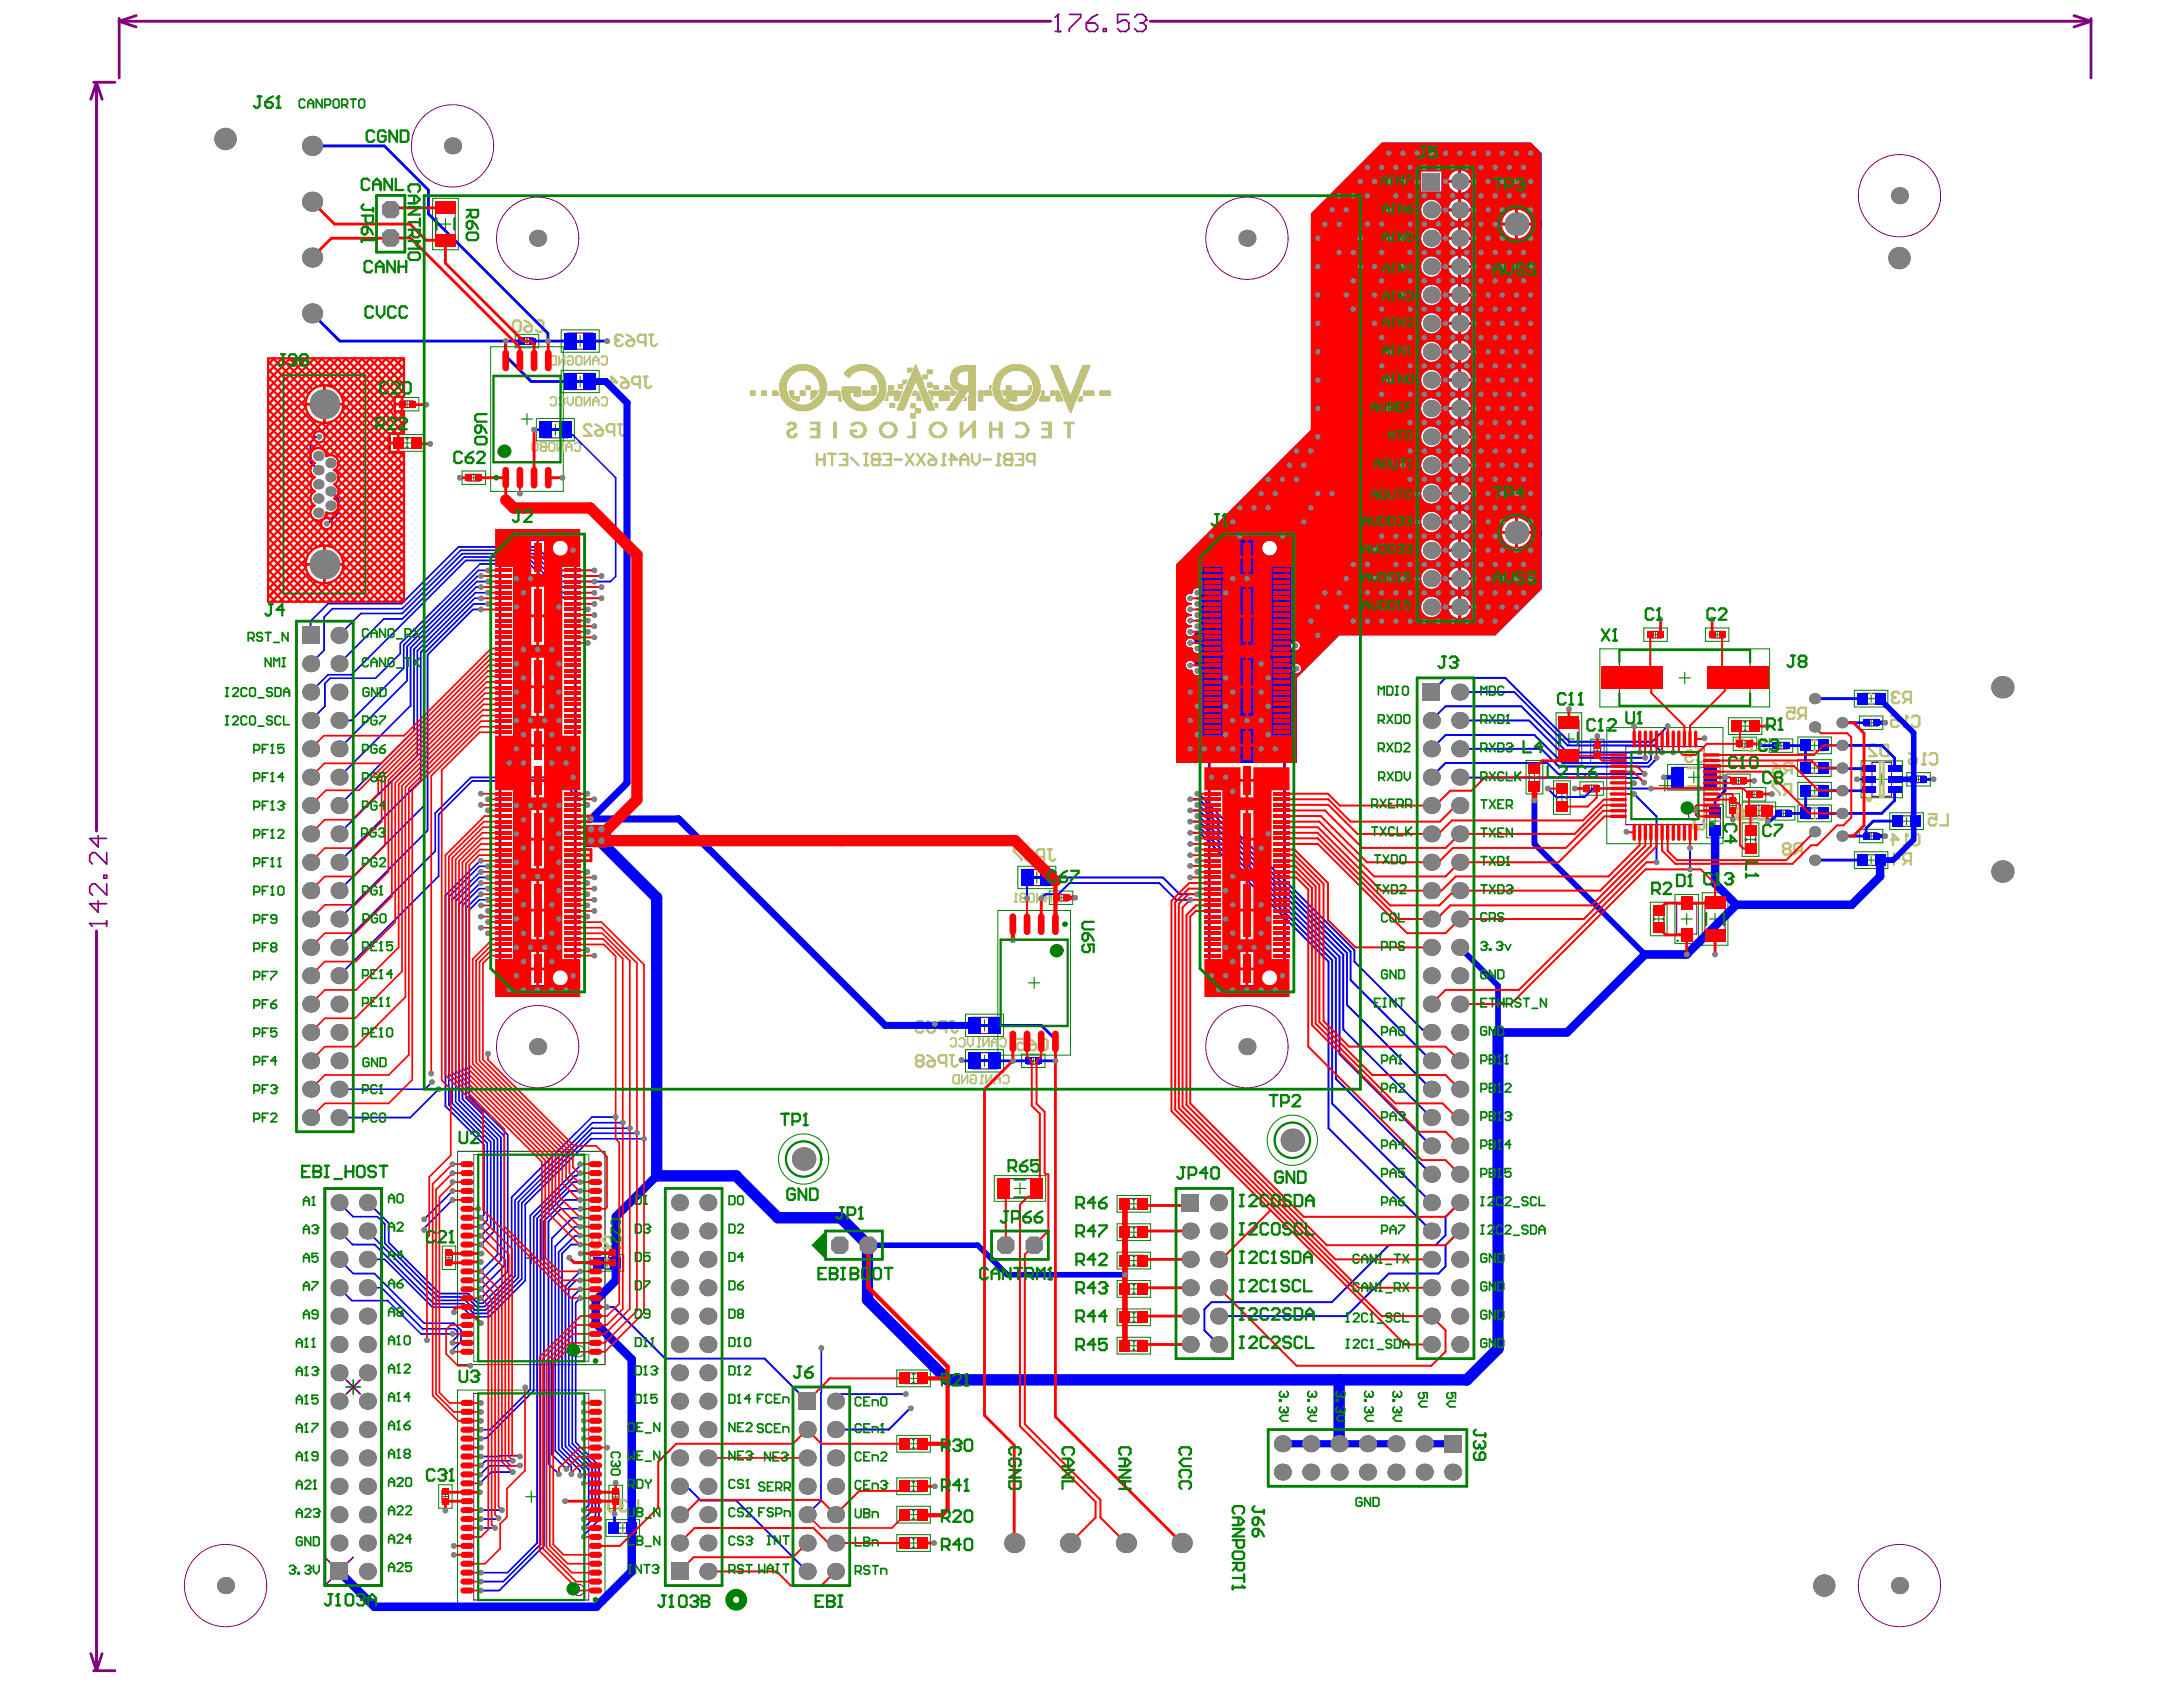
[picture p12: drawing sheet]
<svg xmlns="http://www.w3.org/2000/svg" width="279mm" height="216mm" viewBox="0 0 279 216" stroke-linecap="round" stroke-linejoin="round" font-family="sans-serif">
<path d="M44.3 177.5h1.8M45.2 176.6v1.8" fill="none" stroke="#008000" stroke-width=".22"/>
<g fill="none" stroke="#008000" stroke-width=".13">
<path d="M55.4 25.4h3.3v6.6h-3.3zM50 55.6h4.3v2.2h-4.3zM50.6 50.9h3v1.7h-3zM51.4 56.7h1.4M51.7 51.7h.8M52.1 51.3v.9M52.1 56v1.4M62.8 44.4h9.3v18.5h-9.3zM65.9 42.8h3v1.7h-3zM67 43.7h.9M67.4 43.2v.9M68.6 53.6h4.9v2.8h-4.9z"/>
<path d="M71.8 42.2h4.9v2.9h-4.9zM71.8 47.4h4.9v2.9h-4.9zM59.1 60.3h3v1.7h-3zM60.2 61.1h.9M60.6 60.7v.9M195.3 97.3h2.2v4.3h-2.2zM195.7 99.5h1.4M196.4 98.8v1.3M198.8 99.9h2.2v4.3h-2.2zM199.2 91.2h3.2v6.7h-3.2zM203.6 94.6h1.7v3h-1.7zM204 96.1h.9"/>
<path d="M204.4 95.7v.8M204.8 83h21.7v7.5h-21.7zM205.7 93.1h14.8v14.9h-14.8zM210.4 80.4h3v1.7h-3zM211.5 81.2h.8M211.9 80.8v.8M213.4 97.8h6.8v3.3h-6.8zM218.3 80.4h3v1.7h-3zM219.3 81.2h.9M219.8 80.8v.8M221.2 91.9h4.3v2.1h-4.3zM221.8 94.3h3v1.8h-3z"/>
<path d="M222.1 99.9h.8M222.5 99.5v.9M222.7 92.9h1.3M222.9 95.2h.9M223.3 94.8v.8M223.4 92.2v1.4M226.4 94.6h3v1.7h-3zM227.5 95.4h.9M227.9 95v.9M230.1 97.2h4.3v2.2h-4.3zM230.1 94.3h4.3v2.2h-4.3zM231.5 98.3h1.4"/>
<path d="M231.6 95.4h1.3M232.2 97.6v1.4M232.3 94.7v1.4M237.3 88.3h4.3v2.2h-4.3zM238 91.6h3v1.8h-3zM238.2 97.4h5.3v4.7h-5.3zM238.8 89.4h1.4M239.1 92.5h.8M239.5 88.7v1.4M239.5 92.1v.8M244.1 98.9h3v1.7h-3zM245.1 99.7h.9"/>
<path d="M245.6 99.3v.9M127.7 116.5h9.3v18.5h-9.3zM130.3 110.9h4.8v2.8h-4.8zM134.3 114h3v1.7h-3zM135.4 114.9h.8M135.8 114.5v.8M199.2 102.1h1.4M199.9 101.4v1.4M202.2 100.1h3v1.7h-3zM203.3 100.9h.8M203.7 100.5v.8M211.2 115.5h2.2v4.3h-2.2z"/>
<path d="M211.6 117.6h1.4M212.3 116.9v1.4M214.4 114.5h3v6.3h-3zM217.9 114.3h3.3v6.7h-3.3zM218.4 102.9h2.2v4.3h-2.2zM218.8 105.1h1.4M219.5 104.4v1.4M220.9 101.6h1.7v3h-1.7zM221.4 103.1h.8M221.8 102.7v.8M223 102.7h4.3v2.1h-4.3zM223 105.3h2.1v4.3h-2.1z"/>
<path d="M223.4 107.4h1.3M224 100.8v-1.7h-3v1.7h5v1.7h-3v-1.7M224 106.8v1.3M224.1 101.7h.8M224.5 101.2v.9M226.7 103.2h3v1.8h-3zM227.8 104.1h.9M228.2 103.7v.8M230.1 100.1h4.3v2.2h-4.3zM230.1 103h4.3v2.2h-4.3zM231.6 104.1h1.3M231.6 101.2h1.3"/>
<path d="M232.3 100.5v1.4M232.3 103.4v1.4M237.3 109h4.3v2.2h-4.3zM238 106.1h3v1.8h-3zM238.8 110.1h1.4M239.1 107h.8M239.5 106.6v.8M239.5 109.4v1.4M241.9 104h4.3v2.2h-4.3zM243.3 105.1h1.4M244 104.4v1.4M123.6 129.8h4.8v2.9h-4.8z"/>
<path d="M123.6 134.3h4.8v2.9h-4.8zM130.7 134.9h3.1v1.7h-3.1zM131.8 135.8h.9M132.2 135.3v.9M56.6 159.5h1.7v3h-1.7zM77.5 159.5h1.7v3h-1.7zM127.3 150.5h6.5v3.2h-6.5zM143 153h4.3v2.1h-4.3zM143 156.6h4.3v2.2h-4.3zM144.4 157.7h1.4M144.4 154.1h1.4M145.1 153.4v1.3"/>
<path d="M145.1 157v1.4M57 161h.9M57.5 160.5v.9M58.6 177.9h18.8v27.3h-18.8zM75.5 160.5h4.3v2.2h-4.3zM77 161.6h1.4M77.7 160.9v1.4M77.9 161h.9M78.3 160.5v.9M114.8 175.3h4.3v2.2h-4.3zM116.2 176.4h1.4M116.9 175.7v1.4"/>
<path d="M143 160.3h4.3v2.1h-4.3zM143 163.9h4.3v2.1h-4.3zM143 167.5h4.3v2.2h-4.3zM143 171.1h4.3v2.2h-4.3zM144.4 172.2h1.4M144.4 168.6h1.4M144.4 165h1.4M144.4 161.3h1.4M145.1 160.6v1.4M145.1 164.3v1.3M145.1 167.9v1.4M145.1 171.5v1.4"/>
<path d="M56.1 190h1.8v3h-1.8zM56.6 191.5h.8M57 191.1v.8M77.6 194.5h4.3v2.1h-4.3zM77.9 190.1h1.8v3h-1.8zM78.4 191.6h.8M78.8 191.1v.9M79 195.6h1.4M79.7 194.9v1.3M114.8 183.7h4.3v2.1h-4.3zM114.8 189.1h4.3v2.2h-4.3zM114.8 192.8h4.3v2.1h-4.3z"/>
<path d="M114.8 196.4h4.3v2.1h-4.3zM116.2 197.5h1.4M116.2 193.8h1.4M116.2 190.2h1.4M116.2 184.8h1.4M116.9 184.1v1.3M116.9 189.5v1.4M116.9 193.2v1.3M116.9 196.8v1.4"/>
<circle cx="194.1" cy="28.7" r="3.2"/>
<circle cx="194.1" cy="68.2" r="3.2"/>
<circle cx="102.9" cy="148.3" r="3.2"/>
<circle cx="165.4" cy="145.9" r="3.2"/>
</g>
<g fill="none" stroke="#008000" stroke-width=".14">
<path d="M56.3 28.7h1.4M57 28v1.4M193.4 28.7h1.4M194.1 28v1.4M66.7 53.6h1.5M67.4 52.9v1.4M70.4 55h1.4M71.1 54.3v1.4M73.5 48.8h1.5M73.5 43.7h1.5M74.3 42.9v1.5M74.3 48.1v1.4"/>
<path d="M193.4 68.2h1.4M194.1 67.4v1.5M200.1 94.6h1.4M200.8 93.9v1.4M213.1 99.8v1.5M214.9 86.8h1.4M215.6 86v1.5M216.1 99.5h1.4M216.8 98.8v1.4M240.1 99.7h1.5M240.8 99v1.4M132 112.3h1.4"/>
<path d="M132.7 111.6v1.4M212.4 100.5h1.4M215.2 117.6h1.4M215.9 116.9v1.4M218.8 117.6h1.4M219.5 116.9v1.4M224.4 103.7h1.4M225.1 103v1.4M125.3 135.8h1.4M125.3 131.2h1.4M126 130.5v1.4M126 135v1.5"/>
<path d="M131.6 125.8h1.5M132.4 125.1v1.4M102.1 148.3h1.5M102.9 147.6v1.4M129.8 152.1h1.5M130.5 151.4v1.4M164.7 145.9h1.4M165.4 145.2v1.4M67.3 191.5h1.4M68 190.8v1.5"/>
</g>
<g fill="none" stroke="#800080" stroke-width=".14">
<path d="M55.8 26.3h2.5v4.8h-2.5zM50.9 56h2.4v1.4h-2.4zM51.3 51.3h1.6v.9h-1.6zM63.2 48.2h8.5v10.9h-8.5zM66.7 43.2h1.5v.9h-1.5zM69.5 54h3.2v2h-3.2zM72.7 42.6h3.1v2.1h-3.1zM72.7 47.8h3.1v2.1h-3.1zM59.9 60.7h1.5v.9h-1.5zM195.7 98.2h1.4v2.5h-1.4zM199.5 92.1h2.6v4.9h-2.6zM204 95.3h.9v1.6h-.9z"/>
<path d="M207.3 83.2h16.7v7.1h-16.7zM208.1 95.5h10v10h-10zM211.1 80.8h1.6v.8h-1.6zM214.4 98.2h4.8v2.6h-4.8zM219 80.8h1.6v.8h-1.6zM221.7 99.5h1.6v.9h-1.6zM222.1 92.2h2.5v1.4h-2.5zM222.5 94.8h1.6v.8h-1.6zM227.2 95h1.5v.9h-1.5zM231 97.6h2.4v1.4h-2.4zM231 94.7h2.5v1.4h-2.5zM238.3 88.7h2.4v1.4h-2.4z"/>
<path d="M238.7 92.1h1.6v.8h-1.6zM239.6 97.6h2.5v4.3h-2.5zM244.8 99.3h1.5v.9h-1.5zM131.1 111.3h3.2v2h-3.2zM135 114.5h1.6v.8h-1.6zM199.2 100.9h1.4v2.4h-1.4zM202.9 100.5h1.6v.8h-1.6zM211.6 116.4h1.4v2.4h-1.4zM214.6 115.7h2.6v3.8h-2.6zM218.2 115.2h2.6v4.8h-2.6zM218.8 103.9h1.4v2.4h-1.4zM221.4 102.3h.8v1.6h-.8z"/>
<path d="M223.4 106.2h1.3v2.5h-1.3zM223.7 101.2h1.6v.9h-1.6zM223.9 103h2.5v1.4h-2.5zM227.4 103.7h1.6v.8h-1.6zM231 103.4h2.5v1.4h-2.5zM231 100.5h2.5v1.4h-2.5zM238.3 109.4h2.4v1.4h-2.4zM238.7 106.6h1.6v.8h-1.6zM242.8 104.4h2.4v1.4h-2.4zM124.4 130.2h3.2v2.1h-3.2zM124.4 134.7h3.2v2.1h-3.2zM128.1 120.4h8.5v10.8h-8.5z"/>
<path d="M131.5 135.3h1.5v.9h-1.5zM128.1 150.8h4.8v2.6h-4.8zM143.9 153.4h2.4v1.3h-2.4zM143.9 157h2.4v1.4h-2.4zM57 160.2h.9v1.6h-.9zM60.6 178.3h14.8v26.5h-14.8zM76.5 160.9h2.4v1.4h-2.4zM77.9 160.2h.9v1.6h-.9zM115.7 175.7h2.4v1.4h-2.4zM143.9 160.6h2.4v1.4h-2.4zM143.9 164.3h2.4v1.3h-2.4zM143.9 167.9h2.4v1.4h-2.4z"/>
<path d="M143.9 171.5h2.4v1.4h-2.4zM56.6 190.7h.8v1.6h-.8zM78.4 190.8h.8v1.6h-.8zM78.5 194.9h2.4v1.3h-2.4zM115.7 184.1h2.4v1.3h-2.4zM115.7 189.5h2.4v1.4h-2.4zM115.7 193.2h2.4v1.3h-2.4zM115.7 196.8h2.4v1.4h-2.4z"/>
<circle cx="194.1" cy="28.7" r="2.27"/>
<circle cx="64.4" cy="57.8" r=".71"/>
<circle cx="194.1" cy="68.2" r="2.27"/>
<circle cx="216.8" cy="104.3" r=".71"/>
<circle cx="135.4" cy="121.6" r=".71"/>
<circle cx="102.9" cy="148.3" r="2.27"/>
<circle cx="165.4" cy="145.9" r="2.27"/>
<circle cx="74.1" cy="203.5" r=".71"/>
</g>
<g fill="none" stroke="#800080" stroke-width=".13">
<circle cx="57.9" cy="18.7" r="5.3"/>
<circle cx="68.8" cy="30.5" r="5.3"/>
<circle cx="159.6" cy="30.5" r="5.3"/>
<circle cx="243.1" cy="25" r="5.3"/>
<circle cx="68.8" cy="133.9" r="5.3"/>
<circle cx="159.6" cy="133.9" r="5.3"/>
<circle cx="28.9" cy="202.9" r="5.3"/>
<circle cx="243.1" cy="202.9" r="5.3"/>
</g>
<path d="M67.3 161h1.4M68 160.3v1.4" fill="none" stroke="#000" stroke-width=".14"/>
<path d="M58.6 147.3h18.8v27.3h-18.8z" fill="none" stroke="#000" stroke-width=".13"/>
<g fill="none" stroke="#008080" stroke-width=".14">
<path d="M60.6 147.8h14.8v26.4h-14.8z"/>
<circle cx="74.1" cy="172.9" r=".71"/>
</g>
<g fill="none" stroke="#800080" stroke-width=".36">
<path d="M12 10.5h2.7M12.3 10.5l-.7 2.2M12.3 10.5v95.9M12.3 10.5l.8 2.2M15.3 2.4v7.6M15.3 2.7l2.1 .7M15.3 2.7h119.2M17.4 2l-2.1 .7M147.2 2.7h120.4M265.4 2l2.2 .7M267.6 2.4v7.6M267.6 2.7l-2.2 .7"/>
<path d="M64 71.2l2.2-2.1h7.4v57.1h-7.4l-2.2-2.1zM154.8 71.2l2.2-2.1h7.4v57.1h-7.4l-2.2-2.1zM12.3 119.1v94.7M41.6 152.1h7.2v50.8h-7.2zM11.6 211.6l.7 2.2M12 213.8h2.7M13.1 211.6l-.8 2.2"/>
</g>
<g fill="none" stroke="#800080" stroke-width=".22">
<path d="M135 4h.8M135.4 1.9h.1M135.4 1.9v2.1M135.4 1.9l-.4 .3M136.9 1.9h1.4v.3l-1.4 1.5v.3M139 2.9h1.1l.4 .4v.4l-.4 .3h-.7l-.4-.3zM140.5 1.9l-.7 .3-.8 .7M141.2 3.7h.4v.3h-.4zM144.5 1.9h-1.5v1l.8-.3h.3l.4 .3v.8l-.4 .3h-.7l-.4-.3M145.2 2.2l.4-.3h.7l.4 .3v.4M145.9 2.9h.4M146.3 2.9l.4 .4v.4l-.4 .3h-.7l-.4-.3"/>
<path d="M146.7 2.6h.1M146.7 2.6l-.4 .3M11.5 118.2h.1M11.5 118.2h2.2M11.5 118.2l.3 .4M12.6 115.3v1.4l-1.1-1h2.2M12.6 106.9v1.5l-1.1-1.1h2.2M13.3 112h.4v.4h-.4zM13.7 109.1v1.5l-1.5-1.5h-.4l-.3 .4v.7l.3 .4M13.7 113.1v1.5l-1.5-1.5h-.4l-.3 .4v.7l.3 .4M13.7 117.8v.8M44.3 176.6l1.8 1.8"/>
<path d="M46.1 176.6l-1.8 1.8M41.6 199.3l3.6 3.6M45.2 199.3l-3.6 3.6"/>
</g>
<g fill="none" stroke="#c0c073" stroke-width=".29">
<path d="M65.9 41h.5l.2 .3v.9l-.2 .3h-.5l-.2-.3v-.9zM67.1 42l.3-.3h.7v.5l-.3 .3h-.4l-.3-.3zM67.1 41l.5 .3 .5 .4M68.6 41.3l.2-.3h.5l.2 .3v.9l-.2 .3h-.5l-.2-.3M75.7 54.5l-.2-.2h-.5l-.3 .2v.3l1 1h-1M76.2 55.3l.2-.3h.8v.5l-.3 .3h-.5l-.2-.3zM76.2 54.3l.5 .2 .5 .5M78 48.9h1l-.7-.7v1.5M78.6 55.3h-.7l-.3-.3v-.5l.3-.2h.7v1.5M78.7 43.3h.1M78.7 43.3l.3 .3M79 43.6l-.3 .2v.2l.3 .3h.5l.2-.3"/>
<path d="M79 43.6h.2M79.1 54.3h.5M79.3 54.3v1.2l.3 .3h.2l.3-.3M79.5 49.2l.2-.3h.7v.5l-.2 .3h-.5l-.2-.3zM79.5 48.2l.4 .2 .5 .5M79.7 43.1l-.2-.3h-.5l-.3 .3v.2M80.2 43.8l.2-.2h.8v.4l-.3 .3h-.5l-.2-.3zM80.2 42.8l.5 .3 .5 .5M81.9 49.2h-.7l-.3-.3v-.5l.3-.2h.7v1.5M82.4 48.2h.5M82.6 43.8h-.7l-.3-.2v-.5l.3-.3h.7v1.5M82.6 48.2v1.2l.3 .3h.2l.2-.3"/>
<path d="M83.1 42.8h.5M83.3 42.8v1.2l.3 .3h.2l.3-.3M104.6 58.8h.9M104.6 58.1v1.4M105.5 58.1v1.4M106 58.1h1M106.5 58.1v1.4M107.5 58.1h.9v1.4h-.9M108 58.8h.4M108.9 58.6l1 .9M110.6 58.1h.5M110.6 59.5h.5"/>
<path d="M110.9 58.1v1.4M111.6 58.3l.2-.2h.8v1.4h-.8l-.2-.2v-.3l.2-.2-.2-.2zM111.8 58.8h.8M112.6 58.8h.1M113 58.1h1v1.4h-1M113.5 58.8h.5M114.5 58.8h1M115.9 58.1l1 1.4M116.9 58.1l-1 1.4M117.4 58.1l1 1.4M118.4 58.1l-1 1.4M118.8 59l.3-.2h.7v.5l-.2 .2h-.5l-.3-.2z"/>
<path d="M118.8 58.1l.5 .2 .5 .5M120.5 59.5h.5M120.8 58.1h.1M120.8 58.1v1.4M120.8 58.1l.2 .2M121.5 58.8h1l-.8-.7v1.4M123 58.8h.9M123 59.5v-.9l.4-.5 .5 .5v.9M124.4 58.1v.9l.5 .5 .5-.5v-.9M125.9 58.8h.9M127.6 59.5h.4M127.8 58.1h.1"/>
<path d="M127.8 58.1v1.4M127.8 58.1l.2 .2M128.8 58.1h.7v1.4h-.7l-.3-.2v-.3l.3-.2-.3-.2v-.3zM128.8 58.8h.7M129.5 58.8h.1M130 58.1h.9v1.4h-.9M130.5 58.8h.4M132.4 59h-.7l-.3-.2v-.5l.3-.2h.7v1.4M215.7 96.8h.8l.2-.2v-.3l-.2-.2h-.5l-.3 .2v1l.3 .2h.5l.2-.2M216 98.3h1.6M217.2 96.3l.2-.2h.5l.2 .2v1l-.2 .2h-.5l-.2-.2M223.2 94.7h-1v.2l1 1v.2"/>
<path d="M223.9 96.1h.5M224.2 94.7h.1M224.2 94.7v1.4M224.2 94.7l.2 .2M224.9 94.9l.2-.2h.5l.3 .2v1l-.3 .2h-.5l-.2-.2M226.9 98.6l.2-.3h.8v.5l-.3 .2h-.5l-.2-.2zM226.9 97.6l.5 .2 .5 .5M228.7 90.6h1v.7l-.5-.2h-.2l-.3 .2v.5l.3 .2h.4l.3-.2M228.8 98.6l-.5 .4M229.3 98.6h-.7l-.3-.3v-.5l.3-.2h.7v1.4M230.6 91.5l-.4 .5M231.1 91.5h-.7l-.2-.2v-.5l.2-.2h.7v1.4"/>
<path d="M232.1 98.9h.2M232.1 97.7h.2M232.2 96h.1M232.2 94.8h.1M239.4 90h.2M239.4 88.8h.2M240.2 95.6l-.2-.3h-.5l-.3 .3v.2l1 1h-1M240.6 97.5h.5v4.5h-.5zM240.7 95.6l.2-.3h.8v1.5h-.8l-.2-.3zM242 91.6h1v.7l-.5-.2h-.2l-.3 .2v.5l.3 .2h.5l.2-.2M242.1 89h.1M242.1 89l.3 .3"/>
<path d="M242.4 89.3l-.3 .2v.2l.3 .3h.5l.2-.3M242.4 89.3h.2M243.1 88.8l-.2-.3h-.5l-.3 .3v.2M243.7 93h.5M244 91.6h.1M244 91.6v1.4M244 91.6l.2 .2M244.1 89.5l-.5 .5M244.3 97.4l.3-.3h.7v.5l-.3 .2h-.4l-.3-.2zM244.3 96.4l.5 .2 .5 .5M244.6 89.5h-.8l-.2-.2v-.5l.2-.3h.8v1.5M244.7 91.8l.2-.2h.5l.3 .2v1l-.3 .2h-.5l-.2-.2"/>
<path d="M246 97.8h.5M246.2 96.4h.1M246.2 96.4v1.4M246.2 96.4l.3 .2M247 96.6l.2-.2h.5l.2 .2v1l-.2 .2h-.5l-.2-.2M130.7 108.7h-.9v.2l.9 1v.3M131.2 108.7l.5 .2 .5 .5M131.5 109.4h.7v.5l-.3 .3h-.4l-.3-.3v-.2zM133.6 109.7h-.7l-.2-.3v-.5l.2-.2h.7v1.5M134.1 108.7h.5M134.4 108.7v1.2l.2 .3h.2l.3-.3M216 100.6h1.6"/>
<path d="M216.7 103.8h1.4v.9M216.9 105.2l-.2 .3v.4l.2 .3h.3M217.2 106.2h.1M217.4 105.9l-.2 .3M217.4 105.7v.2M217.9 105.2l.2 .3v.4l-.2 .3h-.2l-.3-.3M218.9 105v.2M220.1 105v.2M222.5 104.2h.5M222.5 104.2l-.3-.3v-.2l.3-.2h.5l.2 .2v.2l-.2 .3M222.5 104.2l-.3 .2v.3l.3 .2h.5l.2-.2v-.3l-.2-.2M223.9 104.9h.5"/>
<path d="M224.2 103.5h.1M224.2 103.5v1.4M224.2 103.5l.2 .2M224.9 103.7l.2-.2h.5l.3 .2v1l-.3 .2h-.5l-.2-.2M227.8 100.3h-1v.3l1 .9v.3M228.4 108.6l-.2-.2v-.2l.2-.3h.5l.3 .3v.2l-.3 .2M228.4 108.6l-.2 .3v.2l.2 .3h.5l.3-.3v-.2l-.3-.3M228.4 108.6h.5M228.8 101.3l-.5 .5M229.3 101.3h-.8l-.2-.3v-.4l.2-.3h.8v1.5M230.1 108.9l-.5 .5M230.6 108.9h-.7l-.3-.3v-.4l.3-.3h.7v1.5"/>
<path d="M232.2 104.7h.1M232.2 101.8h.1M232.2 100.6h.1M232.2 103.5h.1M239.4 110.7h.2M239.4 109.5h.2M242 107.4h1l-.7-.7v1.5M242.1 109.9h1l-.7-.7v1.5M243.7 108.2h.5M243.9 104.5h.2M243.9 105.7h.2M244 106.7h.1"/>
<path d="M244 106.7v1.5M244 106.7l.2 .3M244.1 110.2l-.5 .5M244.6 110.2h-.8l-.2-.3v-.5l.2-.2h.8v1.5M244.7 107l.2-.3h.5l.3 .3v.9l-.3 .3h-.5l-.2-.3M246.9 104.2h.9v.7l-.4-.2h-.3l-.2 .2v.5l.2 .2h.5l.2-.2M249.3 104.2v1.4h-1M117.2 131.4h.8l.2-.2v-.3l-.2-.2h-.5l-.3 .2v1l.3 .2h.5l.2-.2M117.5 135.8l-.3 .2v.2l.3 .3h.5l.2-.3v-.2l-.2-.2M117.5 135.8l-.3-.3v-.2l.3-.3h.5l.2 .3v.2l-.2 .3M117.5 135.8h.5M118.7 131.7l.2-.3h.8v.5l-.3 .2h-.5l-.2-.2z"/>
<path d="M118.7 130.7l.5 .2 .5 .5M118.7 136l.2-.2h.8v.4l-.3 .3h-.5l-.2-.3zM118.7 135l.5 .3 .5 .5M121.1 131.7h-.7l-.3-.3v-.5l.3-.2h.7v1.4M121.1 136h-.7l-.3-.2v-.5l.3-.3h.7v1.5M121.6 130.7h.5M121.6 135h.5M121.8 130.7v1.2l.3 .2h.2l.3-.2M121.8 135v1.2l.3 .3h.2l.3-.3M130.2 133h1v.7l-.5-.3h-.3l-.2 .3v.5l.2 .2h.5l.3-.2M131.6 133.9l.3-.2h.7v.5l-.2 .2h-.5l-.3-.2zM131.6 133l.5 .2 .5 .5"/>
<path d="M133.1 133.2l.2-.2h.5l.3 .2v1l-.3 .2h-.5l-.2-.2M76 158.3h.5l.2 .2v1l-.2 .2h-.5l-.2-.2v-1zM78.2 158.5l-.3-.2h-.4l-.3 .2v.3l1 .9h-1M79.6 158.3v1.4h-.9M77.6 162.2h.2M77.6 161h.2M77.8 192.2l.3-.2h.4l.3 .2v1l-.3 .2h-.4l-.3-.2zM79.3 192.5h.1M79.3 192.5l.2 .2M79.5 192.7l-.2 .2v.3l.2 .2h.5l.2-.2M79.5 192.7h.3M79.6 195h.2"/>
<path d="M79.6 196.1h.2M80.2 192.2l-.2-.2h-.5l-.2 .2v.3M81.7 192v1.4h-1"/>
</g>
<g fill="none" stroke="#c0c073" stroke-width=".13">
<path d="M96 50.1h.7M96 50.2h.7M96 50.3h.7M96 50.4h.7M96 50.5h.7M96.1 50h.6M96.1 50.6h.6M97.5 50.1h.6M97.5 50.2h.6M97.5 50.3h.6M97.5 50.4h.6M97.5 50.5h.6"/>
<path d="M97.5 50.6h.6M97.5 50h.5M98.8 50.1h.7M98.8 50.2h.7M98.8 50.3h.7M98.8 50.4h.7M98.8 50.5h.7M98.8 50.6h.7M98.9 50h.5M99.6 50.2h.1M99.6 50.3h.1M99.6 50.4h.1"/>
<path d="M99.6 50.5h.1M99.6 50.6h.1M99.8 50h.9M99.8 49.1h.9M99.8 49.2h.9M99.8 49.4h.9M99.8 49.5h.9M99.8 49.6h.9M99.8 49.7h.9M99.8 49.8h.9M99.8 49.9h.9M99.8 49.3h.9"/>
<path d="M99.9 50.1h.8M99.9 50.2h.8M99.9 50.2h.9M99.9 50.3h.9M99.9 50.4h.9M99.9 50.5h.9M99.9 48.7h.9M99.9 48.8h.9M99.9 48.9h.8M99.9 49h.8M99.9 50.6h1M99.9 50.7h1"/>
<path d="M99.9 48.6h1M100 50.8h.9M100 50.9h1M100 48.4h1M100 48.4h.9M100 48.5h.9M100.1 51h1M100.1 51h1.1M100.1 48.3h1M100.2 51.1h1M100.2 48.1h1M100.2 48.2h1"/>
<path d="M100.2 51.3h1.1M100.2 48h1.1M100.2 51.2h1M100.3 51.3h1.1M100.3 47.9h1.1M100.4 51.4h1.1M100.4 47.8h1.2M100.4 47.8h1.1M100.4 51.5h1.2M100.4 51.5h1.3M100.4 47.7h1.3M100.5 51.6h1.4"/>
<path d="M100.5 47.6h1.3M100.6 51.7h1.4M100.6 47.6h1.4M100.7 55.3h.3M100.7 55.4h.3M100.7 55.5h.3M100.7 51.8h1.7M100.7 47.5h1.6M100.7 54.3h.5M100.7 55.2h.5M100.7 55.2h.4M100.7 55.6h.3"/>
<path d="M100.7 55.7h.4M100.7 55.8h.5M100.7 51.8h4.1M100.7 47.4h4.1M100.8 54.2h1.1M100.8 54.4h.3M100.8 55.1h.5M100.8 55.8h1.2M100.8 51.9h3.9M100.8 47.3h3.9M100.9 54.2h.9M100.9 55h.6"/>
<path d="M100.9 55.9h1M100.9 54.5h.1M100.9 55h.8M100.9 56h.9M100.9 52h3.8M100.9 47.3h3.8M100.9 54.1h.8M101 50h.6M101 50.1h.6M101 50.2h.6M101 50.3h.6M101 50.4h.6"/>
<path d="M101 54h.6M101 52.1h3.6M101 47.2h3.6M101.1 50.5h.5M101.1 50.6h.5M101.1 54.9h.6M101.1 56h.6M101.1 47.1h3.3M101.2 50.7h.4M101.2 52.1h3.2M101.2 54.8h.6M101.2 50.8h.4"/>
<path d="M101.2 52.2h3.1M101.2 47h3.2M101.3 50.9h.3M101.4 51h.2M101.4 52.3h2.8M101.4 47h2.8M101.5 54.3h.5M101.5 54.7h.4M101.5 51.1h.1M101.5 46.9h2.6M101.5 54.7h.5M101.5 55.8h.5"/>
<path d="M101.5 52.3h2.6M101.6 54.4h.4M101.6 54.5h.4M101.6 54.6h.4M101.6 55.7h.4M101.6 46.8h2.3M101.7 54.5h.3M101.7 55.6h.3M101.7 50.7h.6M101.7 50.8h.6M101.7 50.9h.6M101.7 51h.6"/>
<path d="M101.7 51.1h.6M101.7 52.4h2.2M101.7 51.2h.6M101.7 55.5h.3M101.8 51.3h.5M101.8 46.8h1.9M101.9 51.3h.4M101.9 52.5h1.8M102.1 46.7h1.3M102.3 52.6h1M102.4 50h.6M102.4 50.1h.7"/>
<path d="M102.4 50.2h.7M102.4 50.3h.7M102.4 50.4h.7M102.4 50.5h.7M102.4 50.6h.7M103.1 49.4h.6M103.1 49.5h.6M103.1 49.6h.6M103.1 49.7h.6M103.1 49.8h.6M103.1 49.9h.6M103.2 51.8h1.7"/>
<path d="M103.3 47.5h1.6M103.5 51.7h1.5M103.6 47.6h1.3M103.7 54.2h1.2M103.7 54.8h1.2M103.7 54.9h1.2M103.7 55h1.2M103.7 55.8h1.2M103.7 55.9h1.2M103.7 56h1.2M103.7 51.6h1.3M103.7 54h1.2"/>
<path d="M103.7 47.6h1.3M103.7 54.1h1.2M103.8 50.1h.6M103.8 50.2h.6M103.8 50.3h.6M103.8 50.4h.6M103.8 50.5h.6M103.8 50.6h.6M103.8 51.5h1.3M103.8 50.7h.6M103.8 50.8h.5M103.8 50.9h.4"/>
<path d="M103.8 51h.3M103.8 51h.2M103.8 51.1h.1M103.9 50h.5M103.9 47.7h1.2M103.9 51.5h1.3M103.9 47.8h1.3M104 51.3h1.3M104 51.4h1.2M104.1 47.8h1.1M104.1 51.3h1.2M104.1 47.9h1.2"/>
<path d="M104.2 48h1.1M104.2 51.2h1.2M104.3 51.1h1.2M104.3 48.1h1.1M104.4 51h1.1M104.4 48.1h1.1M104.4 48.2h1.1M104.5 50.1h.2M104.5 50.2h.2M104.5 50.3h.2M104.5 50.4h.2M104.5 50.5h.1"/>
<path d="M104.5 54.7h.4M104.5 50.9h1M104.5 48.3h1M104.6 50h.1M104.6 54.3h.3M104.6 54.4h.3M104.6 54.5h.3M104.6 54.6h.3M104.6 54.7h.3M104.6 55.1h.3M104.6 55.2h.3M104.6 55.3h.3"/>
<path d="M104.6 55.4h.3M104.6 55.5h.3M104.6 55.6h.3M104.6 55.7h.3M104.6 55.8h.3M104.6 50.8h1M104.6 48.4h.9M104.6 48.4h1M104.7 50.7h.9M104.7 48.5h.9M104.7 48.6h.9M104.7 50.6h1"/>
<path d="M104.7 48.6h1M104.7 48.7h1M104.8 50.5h.9M104.8 48.8h.9M104.8 48.9h.9M104.9 50.2h.9M104.9 50.3h.8M104.9 50.4h.8M104.9 50.5h.8M104.9 49h.8M104.9 49.1h.8M104.9 49.2h.8"/>
<path d="M104.9 49.9h.9M104.9 49.2h.9M104.9 49.3h.9M104.9 50h.9M104.9 50.1h.9M104.9 49.4h.9M104.9 49.5h.9M104.9 49.6h.9M104.9 49.7h.9M104.9 49.8h.9M106 50.3h.5M106 50.4h.5"/>
<path d="M106 50.5h.5M106 50.6h.5M106 50.1h.5M106 50.2h.5M106.6 50.1h.7M106.6 50.2h.7M106.6 50.3h.7M106.6 50.4h.7M106.6 50.5h.7M106.6 50.6h.7M106.7 50h.5M106.7 54.2h.3"/>
<path d="M106.7 54.3h.3M106.7 54.4h.3M106.7 54.5h.3M106.7 54.6h.3M106.7 54.7h.3M106.7 54.8h.3M106.7 54.9h.3M106.7 55h.3M106.7 55.1h.3M106.7 55.2h.3M106.7 55.3h.3M106.7 55.4h.3"/>
<path d="M106.7 55.5h.3M106.7 55.6h.3M106.7 55.7h.3M106.7 55.8h.3M106.7 55.9h.3M106.7 56h.3M106.7 54h.3M106.7 54.1h.3M107.3 50.1h.2M107.3 50.2h.2M107.3 50.3h.3M107.3 50.4h.3"/>
<path d="M107.3 50.5h.3M107.3 50.6h.3M107.3 51.3h.4M107.3 50.7h.3M107.3 50.8h.3M107.3 50.9h.3M107.3 51h.3M107.3 51.1h.4M107.3 51.2h.4M107.4 50h.1M107.4 51.3h.4M107.7 50h2.5"/>
<path d="M107.7 50.1h2.5M107.7 50.2h2.5M107.8 50.2h2.4M107.8 50.3h1.1M107.8 50.4h1M107.8 50.5h1M107.8 49.5h2.3M107.8 49.6h2.4M107.8 49.7h2.4M107.8 49.8h2.4M107.8 49.9h2.4M107.8 50.6h1.1"/>
<path d="M107.8 50.7h1M107.8 50.8h1.1M107.8 50.9h1.1M107.9 51h1M107.9 51h1.1M107.9 51.1h1.1M108.1 51.3h1.1M108.1 47.7h1.3M108.1 47.8h1.1M108.1 51.2h1M108.1 51.4h1.2M108.1 47.6h1.3"/>
<path d="M108.1 47.9h.9M108.2 51.5h1.2M108.2 47.6h1.5M108.2 48h.7M108.3 51.5h1.2M108.3 47.5h1.6M108.3 48.1h.6M108.4 51.6h1.3M108.4 48.1h.5M108.4 47.4h4M108.4 51.7h1.4M108.4 51.8h1.6"/>
<path d="M108.4 47.3h4M108.5 48.2h.3M108.5 51.8h3.9M108.5 47.3h3.8M108.6 51.9h3.8M108.6 47.2h3.6M108.6 48.3h.1M108.6 52h3.7M108.7 47.1h3.4M108.8 55h.9M108.8 55.1h.9M108.8 55.2h.9"/>
<path d="M108.8 55.3h.4M108.8 55.4h.4M108.8 52.1h3.4M108.8 47h3.2M108.9 54.4h.5M108.9 55.5h.3M108.9 55.6h.4M108.9 52.1h3.2M108.9 54.3h.6M108.9 54.5h.3M108.9 55.7h.5M108.9 47h2.9"/>
<path d="M109 54.2h1.5M109 54.5h.2M109 55.8h.6M109 52.2h3M109.1 54.2h1.4M109.1 55.8h1.4M109.1 52.3h2.7M109.1 46.9h2.6M109.2 55.9h1.3M109.2 50.3h1M109.2 46.8h2.4M109.2 52.3h2.5"/>
<path d="M109.2 54.1h1.1M109.3 50.4h.9M109.3 50.5h.9M109.3 50.6h.9M109.3 56h1M109.3 50.7h.8M109.4 54h.8M109.4 50.7h.7M109.4 52.4h2.2M109.4 56h.7M109.4 46.8h1.9M109.6 52.5h1.7"/>
<path d="M109.7 46.7h1.3M109.9 52.6h1.1M110 55.8h.6M110 54.3h.6M110.2 54.4h.5M110.2 55.7h.5M110.2 55.6h.6M110.3 54.5h.5M110.3 55.5h.5M110.4 50h.4M110.4 50.1h.4M110.4 50.2h.4"/>
<path d="M110.4 50.3h.4M110.4 50.4h.4M110.4 50.5h.4M110.4 50.6h.4M110.4 54.5h.4M110.4 55.5h.4M110.5 54.6h.3M110.5 54.7h.3M110.5 55.3h.3M110.5 55.4h.3M110.5 54.8h.4M110.5 54.9h.4"/>
<path d="M110.5 55h.4M110.5 55.1h.4M110.5 55.2h.4M110.8 51.8h1.7M110.9 50.1h.6M110.9 50.2h.6M110.9 50.3h.6M110.9 50.4h.6M110.9 50.5h.6M110.9 50.6h.6M110.9 47.5h1.6M111 50h.5"/>
<path d="M111 51.7h1.6M111.1 47.6h1.5M111.3 51.6h1.3M111.3 47.6h1.3M111.4 51.5h1.3M111.4 47.7h1.3M111.5 51.5h1.3M111.6 47.8h1.2M111.6 49.4h.6M111.6 49.5h.6M111.6 49.6h.6M111.6 49.7h.6"/>
<path d="M111.6 49.8h.6M111.6 49.9h.6M111.6 50h.6M111.6 50.1h.6M111.6 50.2h.6M111.6 50.3h.6M111.6 50.4h.5M111.6 50.5h.5M111.6 50.6h.4M111.6 51.4h1.3M111.6 47.8h1.3M111.7 51.3h1.2"/>
<path d="M111.8 51.3h1.1M111.8 47.9h1.1M111.8 48h1.1M111.8 51.2h1.2M111.9 51.1h1.2M111.9 48.1h1.1M112 51h1.2M112 48.1h1M112.1 51h1.1M112.1 48.2h1M112.1 48.3h1M112.1 50.9h1.1"/>
<path d="M112.1 48.4h1.1M112.2 50.7h1.1M112.2 50.8h1.1M112.2 48.4h1M112.2 48.5h1M112.3 50.6h1M112.3 48.6h.9M112.3 50.7h.9M112.4 50.5h.9M112.4 48.7h.9M112.4 48.8h.9M112.4 50.2h1"/>
<path d="M112.4 50.3h1M112.4 50.4h.9M112.4 48.9h.9M112.4 49h1M112.4 49.1h1M112.5 50h.9M112.5 50.1h.9M112.5 50.2h.9M112.5 49.2h.9M112.5 49.4h.9M112.5 49.5h.9M112.5 49.6h.9"/>
<path d="M112.5 49.7h.9M112.5 49.3h.9M112.5 49.9h.9M112.6 54.7h.3M112.6 54.8h.3M112.6 54.9h.3M112.6 55h.3M112.6 55.1h.3M112.6 55.2h.3M112.6 55.3h.3M112.6 49.7h.8M112.6 49.8h.8"/>
<path d="M112.6 49.9h.8M112.6 54.5h.5M112.6 54.6h.4M112.6 55.4h.3M112.6 55.5h.4M112.7 54.5h.5M112.7 55.5h.4M112.7 55.6h.5M112.8 54.4h.4M112.8 55.7h.5M112.9 54.3h.5M112.9 55.8h.5"/>
<path d="M112.9 54.2h1.6M112.9 55.8h1.6M113 54.2h1.4M113 55.9h1.3M113.2 56h1M113.2 54.1h1M113.2 51.3h.5M113.3 54h.8M113.3 51.2h.4M113.4 56h.6M113.4 51h.3M113.4 51.1h.3"/>
<path d="M113.5 50.5h.2M113.5 50.6h.2M113.5 50.7h.2M113.5 50.8h.2M113.5 50.9h.2M113.6 50.2h.1M113.6 50.3h.1M113.6 50.4h.1M113.7 50h.6M113.7 50.1h.7M113.7 50.2h.7M113.7 50.3h.7"/>
<path d="M113.7 50.4h.7M113.7 50.5h.7M113.7 50.6h.6M113.7 49.4h.7M113.7 49.5h.7M113.7 49.6h.7M113.7 49.7h.7M113.7 49.8h.7M113.7 49.9h.7M113.9 55.8h.6M113.9 51.6h.6M113.9 51.7h.6"/>
<path d="M113.9 51.8h.6M113.9 51.9h.6M113.9 52h.6M113.9 52.1h.6M113.9 54.3h.6M114.1 54.4h.5M114.1 55.7h.5M114.2 55.6h.5M114.2 54.5h.5M114.2 55.5h.5M114.3 54.5h.4M114.3 54.6h.4"/>
<path d="M114.3 55.5h.4M114.4 54.7h.3M114.4 55.3h.3M114.4 55.4h.3M114.5 50.1h.6M114.5 50.2h.6M114.5 50.3h.6M114.5 50.4h.6M114.5 50.5h.6M114.5 50.6h.5M114.5 54.8h.3M114.5 54.9h.3"/>
<path d="M114.5 55h.3M114.5 55.1h.3M114.5 55.2h.3M114.5 51.3h.5M114.5 50.7h.6M114.5 50.8h.6M114.5 50.9h.6M114.5 51h.6M114.5 51.1h.6M114.5 51.2h.5M114.5 50h.5M114.8 52.4h.9"/>
<path d="M114.8 52.3h1M114.9 52.5h.7M114.9 52.1h.9M114.9 52.2h.9M115 49.4h.5M115 49.5h.5M115 49.6h.5M115 49.7h.5M115 49.2h.5M115 49.3h.5M115 52h.9M115 52.1h.8"/>
<path d="M115 51.8h1M115 51.9h.9M115.1 51.6h1M115.1 51.7h.9M115.2 50.1h.3M115.2 50.2h.3M115.2 50.2h.2M115.2 50.3h.2M115.2 50.4h.1M115.2 50.5h.1M115.2 50.6h.1M115.2 51.5h.9"/>
<path d="M115.2 50.7h.1M115.3 51.3h.9M115.3 51.3h.8M115.3 51.4h.8M115.3 51.1h1M115.3 51.2h.9M115.4 50.8h.9M115.4 50.9h.9M115.4 51h.9M115.5 50.7h.9M115.5 50.5h1.1M115.5 50.5h1"/>
<path d="M115.5 50.6h1M115.5 48.6h.6M115.5 48.7h.6M115.5 48.8h.5M115.5 48.9h.5M115.5 49h.5M115.5 49.1h.4M115.5 49.2h.3M115.6 50.3h1M115.6 50.4h1M115.7 50.2h.9M115.8 50h.9"/>
<path d="M115.8 50.1h.9M115.8 49.9h.9M115.9 49.7h1M115.9 49.7h.9M115.9 49.8h.9M116 49.4h.9M116 49.5h.9M116 49.6h.9M116.1 49.4h.8M116.1 49.3h.9M116.1 47.5h.5M116.1 47.6h.5"/>
<path d="M116.1 49.1h1M116.1 49.2h1M116.1 49.2h.9M116.1 47.1h.7M116.1 47.2h.6M116.1 47.3h.5M116.1 47.4h.5M116.2 55.8h.9M116.2 55.9h.9M116.2 56h.9M116.2 48.9h.9M116.2 49h.9"/>
<path d="M116.3 48.8h.8M116.3 48.9h.8M116.3 48.6h1.7M116.3 48.7h1.8M116.4 48.4h1.5M116.4 48.5h1.5M116.5 48.4h1.4M116.5 48.3h1.4M116.6 51.7h.5M116.6 51.8h.5M116.6 48.1h1.2M116.6 48.2h1.3"/>
<path d="M116.6 51.9h.5M116.6 52h.5M116.6 52.1h.5M116.6 52.2h.5M116.6 52.9h.5M116.6 53h.5M116.6 53.1h.5M116.6 53.2h.5M116.6 53.3h.5M116.6 53.4h.5M116.6 53.5h.5M116.6 47.9h1.1"/>
<path d="M116.6 48h1.2M116.7 50.6h.5M116.7 47.8h1M116.8 50.5h.4M116.8 54.2h.3M116.8 55.8h.3M116.8 54h.3M116.8 47.6h.8M116.8 47.7h.9M116.8 54.1h.3M116.9 50.2h.3M116.9 50.3h.3"/>
<path d="M116.9 50.4h.3M116.9 54.2h.2M116.9 54.3h.2M116.9 54.4h.2M116.9 54.5h.2M116.9 54.6h.2M116.9 54.7h.2M116.9 54.8h.2M116.9 54.9h.2M116.9 55h.2M116.9 55.1h.2M116.9 55.2h.2"/>
<path d="M116.9 55.3h.2M116.9 55.4h.2M116.9 55.5h.2M116.9 55.6h.2M116.9 55.7h.2M116.9 47.5h.7M116.9 47.6h.7M116.9 47.3h.6M116.9 47.4h.6M116.9 50.1h.3M116.9 47.2h.5M116.9 47.3h.5"/>
<path d="M117 50h.2M117 47h.4M117 47.1h.4M117.1 46.8h.2M117.1 46.9h.2M117.1 47h.3M117.1 52.4h.7M117.1 52.5h.7M117.1 52.6h.7M117.1 46.7h.1M117.1 46.8h.1M117.1 52.3h.7"/>
<path d="M117.1 52.7h.7M117.1 52.8h.7M117.1 52.9h.7M117.2 48.8h.9M117.3 48.9h.9M117.3 49h.9M117.4 50.1h.1M117.4 50.2h.1M117.4 50.3h.2M117.4 50.4h.3M117.4 50.5h.3M117.4 50.6h.3"/>
<path d="M117.4 51.3h.5M117.4 50.7h.4M117.4 50.8h.4M117.4 50.9h.5M117.4 51h.5M117.4 51.1h.5M117.4 49.1h.8M117.4 49.2h.8M117.4 51.2h.5M117.4 49.4h.8M117.4 49.3h.8M117.5 49.4h.8"/>
<path d="M117.5 49.5h.8M117.6 49.6h.8M117.6 49.7h.8M117.6 49.7h.9M117.7 49.8h.8M117.7 49.9h.8M117.7 50h.8M117.7 50.1h.9M117.7 50.2h.9M117.8 50.2h.9M117.9 50.3h.8M117.9 50.4h.8"/>
<path d="M117.9 50.5h.9M117.9 50.6h.9M118 50.7h.9M118.1 50.8h.9M118.1 50.9h.9M118.1 51h.9M118.1 48h.6M118.1 48.1h.6M118.1 48.2h.6M118.1 48.4h.6M118.1 48.5h.6M118.1 48.3h.6"/>
<path d="M118.2 51.3h.9M118.2 51.1h.9M118.2 51.2h.9M118.2 51.3h1M118.3 51.4h.9M118.3 51.5h1M118.4 51.5h.9M118.4 51.6h.9M118.4 51.7h.9M118.5 51.8h.9M118.5 51.9h1M118.5 52h1"/>
<path d="M118.6 52.1h.9M118.6 52.2h.9M118.7 47.5h.6M118.7 47.6h.6M118.7 47.7h.6M118.7 47.8h.6M118.7 49h.6M118.7 49.1h.6M118.7 49.2h.6M118.7 49.4h.6M118.7 49.5h.6M118.7 52.4h.9"/>
<path d="M118.7 49.3h.6M118.7 52.3h.8M118.7 52.3h.9M118.7 47.3h.6M118.7 47.4h.6M118.7 49.6h.6M118.8 50h.5M118.8 50.1h.6M118.8 52.5h.8M118.9 50.2h.5M118.9 50.3h.5M118.9 54.9h.4"/>
<path d="M118.9 55h.4M118.9 55.1h.4M119 50.4h.4M119 54.7h.3M119 54.8h.3M119 55.2h.3M119 55.3h.3M119 55.4h.3M119 50.5h.4M119 54.5h.5M119 54.6h.4M119 55.5h.4"/>
<path d="M119 55.5h.5M119.1 50.6h.3M119.1 54.4h.5M119.1 54.5h.4M119.1 55.6h.4M119.2 54.3h.6M119.2 55.7h.4M119.2 50.7h.2M119.2 50.8h.2M119.2 50.9h.2M119.3 55.8h.5M119.3 51h.1"/>
<path d="M119.3 54.2h1.5M119.3 55.8h1.5M119.3 51.1h.1M119.3 51.2h.1M119.4 54.2h1.3M119.4 55.9h1.3M119.5 50.1h.6M119.5 50.2h.6M119.5 50.3h.6M119.5 50.4h.6M119.5 50.5h.6M119.5 50.6h.6"/>
<path d="M119.5 49.4h.6M119.5 49.5h.6M119.5 49.6h.6M119.5 49.7h.6M119.5 49.8h.6M119.5 49.9h.6M119.5 54.1h1.1M119.5 56h1.1M119.5 51.6h.5M119.6 51.7h.4M119.6 51.8h.4M119.6 54h.8"/>
<path d="M119.7 51.8h.3M119.7 51.9h.3M119.7 52h.3M119.7 52.1h.3M119.8 56h.6M119.8 52.1h.2M119.8 52.2h.2M120.2 50.1h.6M120.2 50.2h.6M120.2 50.3h.6M120.2 50.4h.6M120.2 50.5h.6"/>
<path d="M120.2 50.6h.6M120.2 51.3h.6M120.2 50.7h.6M120.2 50.8h.6M120.2 50.9h.6M120.2 51h.6M120.2 51.1h.6M120.2 51.2h.6M120.3 50h.5M120.3 54.3h.5M120.3 55.8h.6M120.4 55.7h.5"/>
<path d="M120.5 54.4h.4M120.6 54.5h.4M120.6 55.6h.4M120.6 54.5h.5M120.6 55.5h.5M120.7 54.6h.4M120.7 55.5h.4M120.8 54.7h.3M120.8 55.3h.3M120.8 55.4h.3M120.8 54.8h.3M120.8 54.9h.4"/>
<path d="M120.8 55h.4M120.8 55.1h.4M120.8 55.2h.3M120.9 50.1h.6M120.9 50.2h.6M120.9 50.3h.6M120.9 50.4h.6M120.9 50.5h.6M120.9 50.6h.6M120.9 51.3h.6M120.9 50.7h.6M120.9 50.8h.6"/>
<path d="M120.9 50.9h.6M120.9 51h.6M120.9 51.1h.6M120.9 49.4h.6M120.9 49.5h.6M120.9 49.6h.6M120.9 49.7h.6M120.9 49.8h.6M120.9 49.9h.6M120.9 51.2h.6M121.1 52.4h1.1M121.2 52.5h1"/>
<path d="M121.2 52.3h1.1M121.3 52.3h1.1M121.4 52.1h1M121.4 52.2h1M121.4 52.1h1.1M121.5 52h1M121.6 51.8h1.1M121.6 51.9h1M121.6 50h.6M121.6 50.1h.6M121.6 50.2h.6M121.6 50.3h.6"/>
<path d="M121.6 50.4h.6M121.6 50.5h.6M121.6 50.6h.6M121.6 48.1h1M121.6 48.1h.9M121.6 48.2h.9M121.6 48.4h.9M121.6 48.5h.9M121.6 48.6h.9M121.6 48.7h.9M121.6 48.8h.9M121.6 48.9h1"/>
<path d="M121.6 49.6h.1M121.6 49.7h.3M121.6 49.8h.3M121.6 49.9h.4M121.6 48.3h.9M121.7 51.6h1.1M121.7 51.7h1M121.7 47.8h1.1M121.7 47.8h1M121.7 47.9h1M121.7 48h.9M121.7 48.9h.9"/>
<path d="M121.7 49h1M121.7 49.1h1M121.8 51.5h1.1M121.8 47.6h1.2M121.8 47.7h1.1M121.8 49.2h1M121.8 49.2h1.2M121.8 49.3h1.4M121.9 51.5h1M121.9 47.5h2.9M121.9 47.6h1.5M121.9 49.4h2.9"/>
<path d="M121.9 51.3h1.1M121.9 51.4h1.1M121.9 49.5h2.9M121.9 47.4h2.9M122 51.3h1M122 49.6h2.8M122 47.3h2.8M122.1 49.7h2.7M122.1 47.3h2.7M122.1 51.2h.9M122.2 51h1M122.2 51.1h.9"/>
<path d="M122.2 49.7h2.6M122.2 47.2h2.6M122.2 51h1.1M122.2 47.1h2.6M122.3 50.1h.1M122.3 50.2h.2M122.3 50.2h.1M122.3 50.3h.1M122.3 50.8h1.1M122.3 50.9h1M122.3 49.8h2.5M122.4 50.7h1.1"/>
<path d="M122.4 47h2.4M122.4 50.5h1.1M122.4 50.6h1.1M122.5 50.5h1.1M122.5 49.9h2.3M122.5 47h2.3M122.6 50.4h1M122.7 50.3h1M122.7 49.9h2.1M122.7 46.9h2.1M122.7 50h2.2M122.7 50.1h2.2"/>
<path d="M122.7 50.2h1.1M122.9 54.2h.3M122.9 54.3h.3M122.9 54.4h.3M122.9 54.5h.3M122.9 54.6h.3M122.9 54.7h.3M122.9 54.8h.3M122.9 54.9h.3M122.9 55h.3M122.9 55.1h.3M122.9 55.2h.3"/>
<path d="M122.9 55.3h.3M122.9 55.4h.3M122.9 55.5h.6M122.9 55.6h.5M122.9 55.7h.4M122.9 55.8h.3M122.9 55.9h.2M122.9 56h.1M122.9 54h.3M122.9 54.1h.3M123 46.8h1.8M123.2 51.3h.5"/>
<path d="M123.3 55.4h.3M123.4 55.2h.4M123.4 55.3h.3M123.4 46.8h1.4M123.4 51.2h.3M123.5 55.2h.3M123.5 51.1h.2M123.5 55.1h.5M123.5 51h.2M123.6 55h.4M123.6 50.8h.1M123.6 50.9h.1"/>
<path d="M123.7 55h.4M123.8 54.9h.4M123.8 54.8h.5M123.9 54.7h.4M124 50.2h.9M124 54.7h.4M124 51.3h.8M124 51.4h.8M124 51.5h.8M124 51.6h.8M124 51.7h.8M124 51.8h.8"/>
<path d="M124 50.7h.8M124 50.8h.8M124 50.9h.8M124 51h.8M124 51.1h.8M124 47.6h.8M124 47.7h.8M124 47.8h.8M124 47.9h.8M124 48h.8M124 48.1h.8M124 48.2h.8"/>
<path d="M124 48.4h.8M124 48.5h.8M124 48.6h.8M124 48.7h.8M124 48.8h.8M124 48.9h.8M124 49h.8M124 49.1h.8M124 49.2h.8M124 52.4h.8M124 49.3h.8M124 51.9h.8"/>
<path d="M124 52h.8M124 52.1h.8M124 52.2h.8M124 52.3h.8M124 51.2h.8M124 48.3h.8M124 50.3h.9M124 50.4h.9M124 50.5h.9M124 50.6h.9M124 54.6h.8M124 50.7h.9"/>
<path d="M124 52.5h.8M124.1 54.5h.7M124.2 54.5h.6M124.3 54.4h.5M124.3 54.3h.5M124.4 54.2h.4M124.5 54.2h.3M124.5 54.7h.3M124.5 54.8h.3M124.5 54.9h.3M124.5 55h.3M124.5 55.1h.3"/>
<path d="M124.5 55.2h.3M124.5 55.3h.3M124.5 55.4h.3M124.5 55.5h.3M124.5 55.6h.3M124.5 55.7h.3M124.5 55.8h.3M124.5 55.9h.3M124.5 56h.3M124.5 54.1h.3M124.6 54h.2M124.6 53.9h.2"/>
<path d="M124.7 53.9h.1M125.2 50.1h.7M125.2 50.2h.6M125.2 50.3h.6M125.2 50.4h.6M125.2 50.5h.7M125.2 50.5h.6M125.2 50.6h.6M125.2 51.3h.6M125.2 50.7h.7M125.2 50.8h.6M125.2 50.9h.6"/>
<path d="M125.2 51h.6M125.2 51.1h.6M125.2 51.2h.6M125.3 50h.5M125.3 51.3h.5M125.9 50h.6M125.9 50.1h.7M125.9 50.2h.7M125.9 50.3h.7M125.9 50.4h.7M125.9 50.5h.7M125.9 50.6h.6"/>
<path d="M126.7 50h.2M126.7 50.1h.2M126.7 50.2h.2M126.7 50.3h.2M126.7 50.4h.2M126.7 50.5h.2M126.7 50.6h.3M126.7 54.2h.2M126.7 54.3h.2M126.7 54.4h.2M126.7 54.5h.2M126.7 54.6h.2"/>
<path d="M126.7 54.7h.2M126.7 54.7h.3M126.7 54.8h1.6M126.7 54.9h1.6M126.7 55h1.6M126.7 55.1h.2M126.7 55.2h.2M126.7 55.3h.2M126.7 55.4h.2M126.7 55.5h.2M126.7 55.6h.2M126.7 55.7h.2"/>
<path d="M126.7 55.8h.2M126.7 55.9h.2M126.7 56h.2M126.7 54h.2M126.7 49.4h.2M126.7 49.5h.2M126.7 49.6h.2M126.7 49.7h.1M126.7 49.8h.1M126.7 49.9h.1M126.7 54.1h.2M127 49.7h1"/>
<path d="M127 49.8h1M127 49.9h1M127.1 50h.9M127.1 50.1h.9M127.1 49.1h.9M127.1 49.2h.9M127.1 49.4h.9M127.1 49.5h.9M127.1 49.6h.9M127.1 49.7h.9M127.1 49.3h.9M127.1 49.9h.9"/>
<path d="M127.2 50.2h.9M127.2 50.3h.9M127.2 50.4h1M127.2 50.5h1M127.2 48.8h.9M127.2 48.9h.9M127.2 48.9h.8M127.2 49h.8M127.2 50.6h1M127.2 48.6h1M127.2 48.7h.9M127.3 50.7h1"/>
<path d="M127.3 50.8h1M127.3 50.9h1M127.3 48.4h1M127.3 48.5h1M127.4 51h1M127.4 48.4h.9M127.4 48.3h1M127.5 51h1M127.5 51.1h1M127.5 48.1h1M127.5 48.2h1M127.5 48h1.1"/>
<path d="M127.5 51.2h1.1M127.6 51.3h1.1M127.6 51.3h1.7M127.6 47.9h1.1M127.7 51.4h1.1M127.7 47.8h1.1M127.7 51.5h1.3M127.7 51.5h1.4M127.7 47.7h1.4M127.7 47.8h1.2M127.8 51.6h1.4M127.8 47.6h1.3"/>
<path d="M127.9 54.2h.4M127.9 54.3h.4M127.9 54.4h.4M127.9 54.5h.4M127.9 54.6h.4M127.9 54.7h.4M127.9 55.1h.4M127.9 55.2h.4M127.9 55.3h.4M127.9 55.4h.4M127.9 55.5h.4M127.9 55.6h.4"/>
<path d="M127.9 55.7h.4M127.9 55.8h.4M127.9 55.9h.4M127.9 56h.4M127.9 51.7h1.5M127.9 54h.4M127.9 47.6h1.4M127.9 54.1h.4M128 51.8h1.7M128 47.5h1.6M128 51.8h4.1M128 47.4h4.1"/>
<path d="M128.1 47.3h3.9M128.2 51.9h3.8M128.3 50h.4M128.3 50.1h.4M128.3 52h3.7M128.3 47.3h3.7M128.3 50.2h.4M128.3 52.1h3.6M128.3 47.2h3.6M128.4 50.3h.3M128.4 50.4h.3M128.4 50.5h.3"/>
<path d="M128.4 47.1h3.4M128.5 50.6h.2M128.5 52.1h3.2M128.5 52.2h3.2M128.5 47h3.2M128.7 52.3h2.8M128.7 47h2.8M128.8 50.1h.6M128.8 50.2h.6M128.8 50.3h.6M128.8 50.4h.6M128.8 50.5h.6"/>
<path d="M128.8 50.6h.6M128.8 51.3h.6M128.8 50.7h.6M128.8 50.8h.6M128.8 50.9h.6M128.8 51h.6M128.8 51.1h.6M128.8 49.4h.6M128.8 49.5h.6M128.8 49.6h.6M128.8 49.7h.6M128.8 49.8h.6"/>
<path d="M128.8 49.9h.6M128.8 51.2h.6M128.8 50h.6M128.8 52.3h2.6M128.8 46.9h2.6M129 52.4h2.2M129 46.8h2.2M129.1 46.8h1.9M129.2 52.5h1.8M129.4 46.7h1.4M129.5 50h.6M129.5 50.1h.6"/>
<path d="M129.5 50.2h.6M129.5 50.3h.6M129.5 50.4h.6M129.5 50.5h.6M129.5 50.6h.6M129.5 51.3h.6M129.5 50.7h.6M129.5 50.8h.6M129.5 50.9h.6M129.5 51h.6M129.5 51.1h.6M129.5 51.2h.6"/>
<path d="M129.6 51.3h.5M129.6 52.6h1.1M130 54.2h1.2M130 54.2h1.3M130 54.3h.4M130 54.4h.2M130 54.5h.1M130 55.6h.1M130 55.7h.2M130 55.8h.4M130 55.8h1.4M130 55.9h1.2"/>
<path d="M130.1 56h1.1M130.1 54.1h1.1M130.2 50h.6M130.2 50.1h.6M130.2 50.2h.6M130.2 50.3h.6M130.2 50.4h.6M130.2 50.5h.6M130.2 50.6h.6M130.2 54h.7M130.3 56h.6M130.5 51.8h1.8"/>
<path d="M130.7 47.5h1.6M130.8 55.8h.7M130.8 51.7h1.5M130.9 50.1h.6M130.9 50.2h.6M130.9 50.3h.6M130.9 50.4h.6M130.9 50.5h.6M130.9 50.6h.6M130.9 54.3h.6M130.9 47.6h1.4M130.9 50h.6"/>
<path d="M131 54.4h.5M131 55.7h.5M131 51.6h1.4M131 47.6h1.3M131.1 54.5h.4M131.1 55.6h.4M131.2 54.5h.4M131.2 55.5h.4M131.2 51.5h1.2M131.2 47.7h1.2M131.2 54.6h.4M131.2 51.5h1.3"/>
<path d="M131.3 54.7h.4M131.3 55.3h.4M131.3 55.4h.4M131.3 51.4h1.2M131.3 47.8h1.2M131.4 54.8h.3M131.4 54.9h.3M131.4 55h.3M131.4 55.1h.3M131.4 55.2h.3M131.4 47.8h1.1M131.5 51.3h1.1"/>
<path d="M131.5 47.9h1.1M131.5 51.3h1.2M131.5 48h1.2M131.6 50.1h.4M131.6 50.2h.4M131.6 50.2h.3M131.6 50.3h.3M131.6 50.4h.3M131.6 50.5h.2M131.6 50.5h.1M131.6 50.6h.1M131.6 48.1h1.1"/>
<path d="M131.6 49.4h.4M131.6 49.5h.4M131.6 49.6h.4M131.6 49.7h.4M131.6 49.8h.4M131.6 49.9h.4M131.6 51.2h1.1M131.7 50h.3M131.7 51.1h1.1M131.7 48.1h1.1M131.7 51h1.1M131.7 48.2h1.1"/>
<path d="M131.8 50.9h1M131.8 51h1M131.8 48.3h1M131.9 50.8h1M131.9 48.4h.9M131.9 48.4h1M132 50.7h.9M132 48.5h.9M132 48.6h1M132 50.6h1M132 48.7h1M132 50.7h1"/>
<path d="M132.1 50.3h.9M132.1 50.4h.9M132.1 50.5h.9M132.1 48.8h.9M132.1 48.9h.9M132.2 50.2h.9M132.2 49h.8M132.2 49.1h.8M132.2 49.2h.9M132.2 49.3h.9M132.3 50h.9M132.3 50.1h.8"/>
<path d="M132.3 49.4h.8M132.3 49.5h.8M132.3 49.6h.8M132.3 49.7h.8M132.3 49.8h.8M132.3 49.9h.8M133 51.3h.6M133 51h.6M133 51.1h.6M133 51.2h.6M133.1 50.9h.5M133.1 51h.5"/>
<path d="M133.2 50.7h.4M133.2 50.8h.4M133.3 50.3h.3M133.3 50.4h.3M133.3 50.5h.3M133.3 50.6h.3M133.3 50.1h.3M133.3 50.2h.3M133.3 54.2h1.3M133.3 54.8h1.3M133.3 54.9h1.3M133.3 55h1.3"/>
<path d="M133.3 55.8h1.3M133.3 55.9h1.3M133.3 56h1.3M133.3 54h1.3M133.3 54.1h1.3M133.4 50h.2M133.4 55h1.2M133.7 51.3h.7M133.7 50.7h.7M133.7 50.8h.7M133.7 50.9h.7M133.7 51h.7"/>
<path d="M133.7 51.1h.7M133.7 51.2h.7M133.8 51.3h.5M134.2 54.3h.4M134.2 54.4h.4M134.2 54.5h.4M134.2 54.6h.4M134.2 54.7h.4M134.2 55.1h.4M134.2 55.2h.4M134.2 55.3h.4M134.2 55.4h.4"/>
<path d="M134.2 55.5h.4M134.2 55.6h.4M134.2 55.7h.4M134.2 55.8h.4M134.4 50h.6M134.4 50.1h.7M134.4 50.2h.7M134.4 50.3h.7M134.4 50.4h.7M134.4 50.5h.7M134.4 50.6h.6M134.4 46.8h1"/>
<path d="M134.5 46.9h.9M134.5 47h1M134.6 47h.9M134.6 47.1h.9M134.6 47.2h1M134.6 47.3h1M134.6 47.3h1.1M134.7 47.5h1M134.7 47.4h1M134.8 47.6h.9M134.8 47.7h1M134.9 47.8h.9"/>
<path d="M134.9 47.9h1M134.9 48h1M135 48.1h1M135 48.2h1M135.1 48.4h.9M135.1 48.3h.9M135.2 50h.3M135.2 50.1h.3M135.2 50.2h.4M135.2 50.3h.5M135.2 50.4h.5M135.2 50.5h.5"/>
<path d="M135.2 50.5h.6M135.2 50.6h.5M135.2 51.3h.5M135.2 50.7h.5M135.2 50.8h.5M135.2 50.9h.5M135.2 51h.5M135.2 51.1h.5M135.2 48.4h.9M135.2 48.5h.9M135.2 48.6h1M135.2 51.2h.5"/>
<path d="M135.2 48.7h1M135.3 48.8h.9M135.3 48.9h.9M135.4 48.9h.8M135.4 49h.9M135.4 49.1h.9M135.4 49.2h1M135.5 49.4h1M135.5 49.3h.9M135.6 49.4h.9M135.6 49.5h.9M135.6 49.6h.9"/>
<path d="M135.7 49.7h.9M135.7 49.8h.9M135.7 49.9h1M135.8 50h1M135.8 50.1h1M135.8 50.2h1M135.8 51.3h.2M135.8 50.7h.1M135.8 50.8h.1M135.8 50.9h.1M135.8 51h.2M135.8 51.1h.2"/>
<path d="M135.8 49.9h.9M135.8 51.2h.2M135.9 50.3h.9M135.9 51.3h.1M136 50.4h.8M136 50.5h.9M136 50.5h2M136 50.6h2M136.1 50.7h1.9M136.1 50.8h1.8M136.1 50.7h1.8M136.2 54.2h1.3"/>
<path d="M136.2 54h1.3M136.2 50.9h1.7M136.2 51h1.6M136.2 51.1h1.6M136.2 54.1h1.3M136.2 51.3h1.5M136.2 51.2h1.6M136.3 51.3h1.4M136.4 51.4h1.2M136.4 51.5h1.2M136.5 51.5h1.1M136.5 51.6h1.1"/>
<path d="M136.5 51.7h1.1M136.5 51.8h1M136.6 54.3h.4M136.6 54.4h.4M136.6 54.5h.4M136.6 54.6h.4M136.6 54.7h.4M136.6 54.8h.4M136.6 54.9h.4M136.6 55h.4M136.6 55.1h.4M136.6 55.2h.4"/>
<path d="M136.6 55.3h.4M136.6 55.4h.4M136.6 55.5h.4M136.6 55.6h.4M136.6 55.7h.4M136.6 55.8h.4M136.6 55.9h.4M136.6 56h.4M136.6 51.9h.8M136.6 52h.8M136.7 52.1h.7M136.7 52.1h.6"/>
<path d="M136.7 52.2h.6M136.8 52.3h.5M136.8 52.4h.5M136.8 52.5h.4M136.9 52.6h.3M136.9 52.6h.2M137 52.7h.1M137 52.8h.1M137 50.5h1.1M137.1 50.3h1M137.1 50.4h1M137.2 50.2h.9"/>
<path d="M137.3 50h.9M137.3 50.1h.9M137.3 50.2h.8M137.3 49.9h1M137.4 49.7h1M137.4 49.8h.9M137.5 49.4h.9M137.5 49.5h.9M137.5 49.6h.9M137.6 49.4h.9M137.6 49.3h.9M137.6 49.2h1"/>
<path d="M137.7 48.9h.9M137.7 49h.9M137.7 49.1h.9M137.8 48.8h.9M137.8 48.9h.9M137.8 48.6h1M137.8 48.7h.9M137.9 48.4h1M137.9 48.5h1M138 51.3h.6M138 51.3h.5M138 48.2h.9"/>
<path d="M138 51.2h.6M138 48.3h.9M138.1 51h.5M138.1 51.1h.5M138.1 48.1h.9M138.1 47.8h1M138.1 47.9h1M138.1 48h1M138.2 50.7h.4M138.2 50.8h.4M138.2 50.9h.4M138.2 47.6h1"/>
<path d="M138.2 47.7h1M138.2 47.8h1M138.3 47.5h1M138.3 47.6h.9M138.4 47.3h1M138.4 47.3h.9M138.4 47.4h.9M138.4 47.1h1M138.4 47.2h1M138.5 47h.9M138.6 46.8h.9M138.6 46.9h.9"/>
<path d="M138.6 50.1h.7M138.6 50.2h.7M138.6 50.3h.7M138.6 50.4h.7M138.6 50.5h.7M138.6 50.6h.7M138.7 50h.6M139.4 50h.5M139.4 50.1h.6M139.4 50.2h.6M139.4 50.3h.6M139.4 50.4h.6"/>
<path d="M139.4 50.5h.6M139.4 50.6h.6M140.7 50.1h.7M140.7 50.2h.7M140.7 50.3h.7M140.7 50.4h.7M140.7 50.5h.7M140.8 50h.6M140.8 50.6h.6M141.5 50h.6M141.5 50.1h.6M141.5 50.2h.6"/>
<path d="M141.5 50.3h.6M141.5 50.4h.6M141.5 50.5h.6M141.5 50.6h.6"/>
</g>
<g fill="none" stroke="#c0c073" stroke-width=".22">
<path d="M68.3 56.6h.3l.2 .2v.7l-.2 .2h-.3l-.2-.2v-.7zM69.2 56.8l.2-.2h.5v1.1h-.5l-.2-.2v-.1l.2-.2-.2-.2zM69.4 57.2h.5M69.9 57.2h.1M70.4 56.6h.4l.2 .2v.7l-.2 .2h-.4l-.1-.2v-.7zM70.4 45.8l.2-.2h.6v1.1h-.6l-.2-.2zM70.4 51l.2-.2h.4l.2 .2v.7l-.2 .2h-.4l-.2-.2M71.4 56.6v1.1l.7-1.1v1.1M71.5 45.6v1.1l.8-1.1v1.1M71.5 51l.2-.2h.4l.2 .2v.7l-.2 .2h-.4l-.2-.2M72.4 57.7v-.7l.4-.4 .4 .4v.7M72.4 57.2h.8"/>
<path d="M72.6 45.8l.2-.2h.4l.2 .2v.7l-.2 .2h-.4l-.2-.2v-.4h.4M72.6 50.8v.7l.4 .4 .4-.4v-.7M73.5 56.8l.2-.2h.4l.2 .2v.7l-.2 .2h-.4l-.2-.2M73.9 45.6h.4l.1 .2v.7l-.1 .2h-.4l-.2-.2v-.7zM73.9 50.8h.4l.1 .2v.7l-.1 .2h-.4l-.2-.2v-.7zM74.8 45.6v1.1l.7-1.1v1.1M74.8 50.8v1.1l.7-1.1v1.1M75.9 46.7v-.7l.4-.4 .3 .4v.7M75.9 51.9v-.7l.4-.4 .3 .4v.7M75.9 46.1h.7M75.9 51.4h.7M77 45.8l.2-.2h.3l.2 .2v.7l-.2 .2h-.3l-.2-.2"/>
<path d="M77 51l.2-.2h.3l.2 .2v.7l-.2 .2h-.3l-.2-.2M129.8 115.4h.4M130 114.3h.1M130 114.3v1.1M130 114.3l.2 .2M130.5 114.5l.2-.2h.6v1.1h-.6l-.2-.1v-.2l.2-.2-.2-.2zM130.7 114.9h.6M131.3 114.9h.1M131.8 114.3h.4l.2 .2v.8l-.2 .1h-.4l-.2-.1v-.8zM132.7 114.3v1.1l.7-1.1v1.1M133.8 115.4v-.7l.4-.4 .3 .4v.7M133.8 114.9h.7"/>
<path d="M134.9 114.5l.2-.2h.3l.2 .2v.8l-.2 .1h-.3l-.2-.1M121.6 133l.2-.1h.4l.2 .1v.8l-.2 .1h-.4l-.2-.1M122 137.8l.2-.2h.5v1.1h-.5l-.2-.2zM122.7 133l.2-.1h.4l.2 .1v.8l-.2 .1h-.4l-.2-.1M123.1 137.6v1.1l.7-1.1v1.1M123.8 132.9v.7l.4 .3 .4-.3v-.7M124.2 137.8l.2-.2h.3l.2 .2v.7l-.2 .2h-.3l-.2-.2v-.4h.4M125.1 133.9h.4M125.3 132.9h.1M125.3 132.9v1M125.3 132.9l.2 .1M125.5 138.7h.3"/>
<path d="M125.6 137.6h.1M125.6 137.6v1.1M125.6 137.6l.2 .2M125.8 132.9v1l.8-1v1M126.2 137.6v1.1l.7-1.1v1.1M126.9 133.9v-.7l.4-.3 .3 .3v.7M126.9 133.4h.7M127.3 138.7v-.8l.3-.3 .4 .3v.8M127.3 138.1h.7M128 133l.2-.1h.3l.2 .1v.8l-.2 .1h-.3l-.2-.1M128.4 137.8l.1-.2h.4l.2 .2v.7l-.2 .2h-.4l-.1-.2"/>
</g>
<circle cx="239.2" cy="102.3" r=".18" fill="none" stroke="#c0c073" stroke-width=".36"/>
<path d="M69.8 55h2.5M73 48.8h2.5M73 43.7h2.5M131.5 112.3h2.5M124.8 135.8h2.5M124.8 131.2h2.5" fill="none" stroke="#00f" stroke-width=".36"/>
<g fill="#00f">
<path d="M74.6 105.6h3.5v2.8h-3.5z"/>
<path d="M167.8 27.3l9.1-9.1h19.1l1.3 1.4v55.8l-5.9 5.9h-20l-5.4 5.5v10.8h-15.4v-25.4l17.2-17.2zM187 21.8v1.2h1.3a1.41 1.41 0 0 0-1.3-1.2zM185.8 22.2l-.2 .3-.2 .5h1.2v-1.2l-.5 .2zM181.9 21.9v2.6h2.6v-2.6zM187 23.4v1.3a1.41 1.41 0 0 0 1.3-1.3zM185.4 23.4a1.41 1.41 0 0 0 1.2 1.3v-1.3zM187 25.4v1.3h1.3a1.41 1.41 0 0 0-1.3-1.3zM185.8 25.8l-.2 .3-.2 .6h1.2v-1.3l-.5 .2zM181.9 26.9a1.32 1.32 0 0 0 2.6 0 1.32 1.32 0 0 0-2.6 0zM187 27v1.3a1.41 1.41 0 0 0 1.3-1.3zM185.4 27a1.41 1.41 0 0 0 1.2 1.3v-1.3zM194.3 26.8v1.7h1.6a1.81 1.81 0 0 0-1.6-1.7zM192.8 27.3l-.3 .4-.3 .8h1.7v-1.7l-.7 .2zM187 29.1v1.2h1.3a1.41 1.41 0 0 0-1.3-1.2zM185.8 29.5l-.2 .3-.2 .5h1.2v-1.2l-.5 .1zM194.3 28.9v1.6a1.81 1.81 0 0 0 1.6-1.6zM192.2 28.9a1.81 1.81 0 0 0 1.7 1.6v-1.6zM181.9 30.5a1.32 1.32 0 0 0 2.6 0 1.32 1.32 0 0 0-2.6 0zM187 30.7v1.2a1.41 1.41 0 0 0 1.3-1.2zM185.4 30.7a1.41 1.41 0 0 0 1.2 1.2v-1.2zM187 32.7v1.2h1.3a1.41 1.41 0 0 0-1.3-1.2zM185.8 33.1l-.2 .3-.2 .5h1.2v-1.2l-.5 .2zM181.9 34.1a1.32 1.32 0 0 0 2.6 0 1.32 1.32 0 0 0-2.6 0zM187 34.3v1.3a1.41 1.41 0 0 0 1.3-1.3zM185.4 34.3a1.41 1.41 0 0 0 1.2 1.3v-1.3zM187 36.3v1.3h1.3a1.41 1.41 0 0 0-1.3-1.3zM185.8 36.7l-.2 .3-.2 .6h1.2v-1.3l-.5 .2zM181.9 37.8a1.32 1.32 0 0 0 2.6 0 1.32 1.32 0 0 0-2.6 0zM187 37.9v1.3a1.41 1.41 0 0 0 1.3-1.3zM185.4 37.9a1.41 1.41 0 0 0 1.2 1.3v-1.3zM187 39.9v1.3h1.3a1.41 1.41 0 0 0-1.3-1.3zM185.8 40.3l-.2 .3-.2 .6h1.2v-1.3l-.5 .2zM181.9 41.4a1.32 1.32 0 0 0 2.6 0 1.32 1.32 0 0 0-2.6 0zM187 41.6v1.2a1.41 1.41 0 0 0 1.3-1.2zM185.4 41.6a1.41 1.41 0 0 0 1.2 1.2v-1.2zM187 43.6v1.2h1.3a1.41 1.41 0 0 0-1.3-1.2zM185.8 44l-.2 .3-.2 .5h1.2v-1.2l-.5 .1zM181.9 45a1.32 1.32 0 0 0 2.6 0 1.32 1.32 0 0 0-2.6 0zM187 45.2v1.3a1.41 1.41 0 0 0 1.3-1.3zM185.4 45.2a1.41 1.41 0 0 0 1.2 1.3v-1.3zM187 47.2v1.3h1.3a1.41 1.41 0 0 0-1.3-1.3zM185.8 47.6l-.2 .3-.2 .6h1.2v-1.3l-.5 .2zM181.9 48.6a1.32 1.32 0 0 0 2.6 0 1.32 1.32 0 0 0-2.6 0zM187 48.8v1.3a1.41 1.41 0 0 0 1.3-1.3zM185.4 48.8a1.41 1.41 0 0 0 1.2 1.3v-1.3zM187 50.8v1.3h1.3a1.41 1.41 0 0 0-1.3-1.3zM185.8 51.2l-.2 .3-.2 .6h1.2v-1.3l-.5 .2zM181.9 52.3a1.32 1.32 0 0 0 2.6 0 1.32 1.32 0 0 0-2.6 0zM187 52.5v1.2a1.41 1.41 0 0 0 1.3-1.2zM185.4 52.5a1.41 1.41 0 0 0 1.2 1.2v-1.2zM187 54.5v1.2h1.3a1.41 1.41 0 0 0-1.3-1.2zM185.8 54.9l-.2 .3-.2 .5h1.2v-1.2l-.5 .1zM181.9 55.9a1.32 1.32 0 0 0 2.6 0 1.32 1.32 0 0 0-2.6 0zM187 56.1v1.2a1.41 1.41 0 0 0 1.3-1.2zM185.4 56.1a1.41 1.41 0 0 0 1.2 1.2v-1.2zM187 58.1v1.3h1.3a1.41 1.41 0 0 0-1.3-1.3zM185.8 58.5l-.2 .3-.2 .6h1.2v-1.3l-.5 .2zM181.9 59.5a1.32 1.32 0 0 0 2.6 0 1.32 1.32 0 0 0-2.6 0zM187 59.7v1.3a1.41 1.41 0 0 0 1.3-1.3zM185.4 59.7a1.41 1.41 0 0 0 1.2 1.3v-1.3zM187 61.7v1.3h1.3a1.41 1.41 0 0 0-1.3-1.3zM185.8 62.1l-.2 .3-.2 .6h1.2v-1.3l-.5 .2zM181.9 63.2a1.32 1.32 0 0 0 2.6 0 1.32 1.32 0 0 0-2.6 0zM187 63.3v1.3a1.41 1.41 0 0 0 1.3-1.3zM185.4 63.3a1.41 1.41 0 0 0 1.2 1.3v-1.3zM187 65.4v1.2h1.3a1.41 1.41 0 0 0-1.3-1.2zM185.8 65.8l-.2 .3-.2 .5h1.2v-1.2l-.5 .1zM194.3 66.3v1.7h1.6a1.81 1.81 0 0 0-1.6-1.7zM192.8 66.8l-.3 .4-.3 .8h1.7v-1.7l-.7 .2zM181.9 66.8a1.32 1.32 0 0 0 2.6 0 1.32 1.32 0 0 0-2.6 0zM187 67v1.2a1.41 1.41 0 0 0 1.3-1.2zM185.4 67a1.41 1.41 0 0 0 1.2 1.2v-1.2zM194.3 68.3v1.7a1.82 1.82 0 0 0 1.6-1.7zM192.2 68.3a1.82 1.82 0 0 0 1.7 1.7v-1.7zM187 69v1.2h1.3a1.41 1.41 0 0 0-1.3-1.2zM185.8 69.4l-.2 .3-.2 .5h1.2v-1.2l-.5 .2zM161.5 70.2a1 1 0 0 0 2 0 1 1 0 0 0-2 0zM181.9 70.4a1.32 1.32 0 0 0 2.6 0 1.32 1.32 0 0 0-2.6 0zM187 70.6v1.3a1.41 1.41 0 0 0 1.3-1.3zM185.4 70.6a1.41 1.41 0 0 0 1.2 1.3v-1.3zM187 72.6v1.3h1.3a1.41 1.41 0 0 0-1.3-1.3zM185.8 73l-.2 .3-.2 .6h1.2v-1.3l-.5 .2zM181.9 74.1a1.32 1.32 0 0 0 2.6 0 1.32 1.32 0 0 0-2.6 0zM187 74.2v1.3a1.41 1.41 0 0 0 1.3-1.3zM185.4 74.2a1.41 1.41 0 0 0 1.2 1.3v-1.3zM151.9 76.2a.58 .58 0 0 0-.1 .6 .58 .58 0 0 0 .6 .3l.2 .2-.2 .1a.58 .58 0 0 0-.7 .6 .58 .58 0 0 0 .7 .6l.2 .1-.2 .2a.58 .58 0 0 0-.7 .5 .58 .58 0 0 0 .7 .6l.2 .1-.2 .2a.59 .59 0 0 0-.6 .6 .59 .59 0 0 0 .6 .6 .59 .59 0 0 0 .5-.7l.2-.1a.58 .58 0 0 0 .7-.5 .58 .58 0 0 0-.7-.6l-.1-.2 .1-.1a.58 .58 0 0 0 .7-.6 .58 .58 0 0 0-.7-.6l-.1-.1 .1-.2a.58 .58 0 0 0 .7-.5 .58 .58 0 0 0-.7-.6l-.1-.1 .1-.2a.59 .59 0 0 0 .7-.6 .59 .59 0 0 0-.6-.6 .59 .59 0 0 0-.6 .7zM187 76.2v1.3h1.3a1.41 1.41 0 0 0-1.3-1.3zM185.8 76.6l-.2 .4-.2 .5h1.2v-1.3l-.5 .2zM181.9 77.7a1.32 1.32 0 0 0 2.6 0 1.32 1.32 0 0 0-2.6 0zM187 77.9v1.2a1.41 1.41 0 0 0 1.3-1.2zM185.4 77.9a1.41 1.41 0 0 0 1.2 1.2v-1.2zM165.2 82.6a.6 .6 0 0 0 1.2 0 .6 .6 0 0 0-1.2 0zM151.9 81.9a.58 .58 0 0 0-.1 .7 .58 .58 0 0 0 .7 .2l.1 .1a.59 .59 0 0 0 .6 .7 .59 .59 0 0 0 .6-.6 .59 .59 0 0 0-.7-.6h-.2a.61 .61 0 0 0-.3-.6 .61 .61 0 0 0-.7 .1zM165.4 85.6a.59 .59 0 0 0 1.1 0 .59 .59 0 0 0-1.1 0zM151.9 84.7a.58 .58 0 0 0-.1 .7 .58 .58 0 0 0 .7 .3l.1 .1a.59 .59 0 0 0 .6 .7 .59 .59 0 0 0 .6-.7 .59 .59 0 0 0-.7-.5l-.2-.1a.61 .61 0 0 0-.3-.6 .61 .61 0 0 0-.7 .1z"/>
</g>
<g fill="none" stroke="#00f" stroke-width=".22">
<path d="M72.7 55.3l.3 .4h.4M60.5 78h1.1M60.7 76.6h.9M60.9 75.1h.7M61.6 73.7l-.5 .1M39.7 81.3h.1M52.5 90.4h.1M53.8 99.9h.1M61.4 113h.1M61.4 114.4h.1M61.4 111.6h.1M61.4 110.2h.1"/>
<path d="M74.1 101.6h1.1M74.2 102.3h1.9M55.3 138.5l-.9 .9M47 153.9h.1M54.3 157.2v.2M73.1 159.3l-1.2 1.1M73.6 150.5h.2M74.1 150.1h.2M74.3 149l-.2 .4M74.3 158.1l-.1 .1M81.5 145h.1M58.6 170.4v.6l-.6 .5v.3l-.1 .1"/>
<path d="M59 171.7l-1 1v.2l-.1 .1M59.7 166l1.3 1.2h1M59.9 165.5l1.3 1.3h.6M74.3 163.9h.1M105.1 178.2v.1M106.9 179.1v.2M61.6 184.1h-.1M62.2 186.9l-.7 .6M63.8 194.3l-.2 .1M64 186.3l-.1 .1M74.3 188.2v.7M74.8 196.6l-.1 .1"/>
<path d="M74.9 188.3v.8l-.1 .1v.4l-.1 .1M75.3 192.6l-.6 .7M75.3 188.1v2M75.3 189.5l.1 .1M75.8 187.9v2.4M76.2 194.1l-1.5 1.5M76.2 189.2h.1M76.2 189.2v1.3M76.6 189h.1"/>
</g>
<g fill="none" stroke="#00f" stroke-width=".25">
<path d="M40.9 55.9h-.5l-.7 .7M72.6 43.6l.1 .1M183.2 95.8h.1M186.8 99.5h.1M211.3 96.3v.9M211.8 95.4l.9 .9M212 97v.1l-.2 .3M131.1 112.3v.3l.2 .2h.2M136.9 113l-1.4 1.4M153.2 105.9l.4 .1M153.2 104.4l.4 .2M153.2 103l.4 .2"/>
<path d="M153.2 101.6l.4 .2 .8 .8M153.5 102.3l.4 .5M203.9 100.9l-1.1 1.1M228.9 104.1h.1M173.3 121.6v1.5M182.1 131.8h.7l.4 .3M78.7 195.5l-.1 .1M116.5 180.2h.1"/>
</g>
<path d="M68.4 55h1.1M70.1 42.7v1M72.6 43.6v.1M225.2 95.2l.3 .2h1.8M220.8 101.2l-1.3 1.3M227.6 104.1l-1 1-.3 .1M129.6 135.8h2M183.2 172.1l-.2 .1M183.2 168.4l-.2 .2M78.7 193.7v1.8" fill="none" stroke="#00f" stroke-width=".36"/>
<g fill="#00f">
<circle cx="231.1" cy="104.1" r=".18"/>
<circle cx="233.4" cy="101.2" r=".18"/>
<circle cx="235.8" cy="107" r=".18"/>
</g>
<path d="M235.8 98.3v.1" fill="none" stroke="#00f" stroke-width=".36"/>
<path d="M238.3 110.1h.1" fill="none" stroke="#00f" stroke-width=".22"/>
<circle cx="238.8" cy="107" r=".18" fill="#00f"/>
<g fill="none" stroke="#00f" stroke-width=".36">
<path d="M39.9 18.7h9.3l5.6 5.6v3.1l15.3 15.3M39.9 40.1l3.6 3.6h23.3M64.7 43.7v1.9l3.3 3.2h5M68.1 43.7h4.5M75.5 43.7h2.2M218.9 99.5h1.9v1.7M228.6 95.4h2.5v2.9M232.3 89.4h6M233.4 98.3h2.4M235.8 95.4h5.1l1.6 1.6v1.4M235.8 92.5h3M235.8 98.4h3.4"/>
<path d="M247.5 99.7h-1.3M219.5 102.5v1.4M231.1 101.2v2.9h-2.2M232.3 110.1h6M239.2 101.1l-.1 .1h-5.7M242.5 101.1v1.4l-1.7 1.6h-7.4M242.9 105.1h-3.2l-.9 .9v1h-3M123.1 135.7l.2 .1h1.5M127.3 131.2h6l1.8 1.8v2.8h-2.2M127.6 135.8h2M72.9 161l.6 .6h3"/>
</g>
<g fill="none" stroke="#00f" stroke-width=".25">
<path d="M39.7 56.6v2.6l1 1M42.3 62.9l1 1v1.8l-1.4 1.3h-.1M183.2 88.6l1.8-1.8h7.7l8.1 8.1h10.6l2-2M183.2 92.2l1.8-1.8h9.7l5.9 5.9h9.3M183.2 95.8l1.8-1.7h11.4l3.6 3.5h10.8l.5-.4M186.8 95.8h10.5l2.2 2.3h11.5l.8-.7M186.8 92.2h8.9l4.8 4.8h10.1M186.8 88.6h7l6.8 6.8h11.2M186.9 99.5l22.9 .1 .6 .6M210.5 99h-11.1l-1.4-1.4h-13l-1.8 1.9M233.4 95.4h2.4M237.7 99.7h1.5"/>
<path d="M131.5 112.8v2.2M134 112.3h14.8l2.2 2.1h2.2M135.5 114.4h-1.7l-.5 .6M136.9 113h11.5l2.1 2.2h1.8M152.3 103.7h1.2l18.4 18.5v9.6l11.3 11.2M152.3 105.2h1.2l17.5 17.4v15.5l12.2 12.2M152.3 106.6h1.3l16.4 16.5v21.3l13.2 13.1M152.3 102.3h1.2M153.6 106l16.9 16.9v18.3l12.7 12.7M153.6 103.2l18.8 18.8v6.6l10.8 10.8M153.6 104.6l17.9 17.8v12.5l11.7 11.8M153.9 102.8l19 19v3.6l10.3 10.4"/>
<path d="M154.4 102.6l18.9 19M198.1 100.9l1.1 1.1h3.6M203.9 100.9h7.4M209.2 101.6l2.8 2.9v5.9M216.3 108.5v2.8M173.3 123.1l8.8 8.7M186.8 153.9l-1.8 1.8v2.4l-1.3 1.3h-5.9l-7.3 7.3h-15.4l-1 .9v2.6l1.9 1.9M186.8 157.5l-1.8 1.9v2.7l-.9 .9h-6.3l-5.5 5.4h-16.3M77.7 167.3h.9l6.6 6.6h12.7l5.4 5.4M87 190.2l.3 .3h.9l1.5 1.5h4.5l9.1 9.1M116.5 180.2l-2.8 2.8h-6.8"/>
</g>
<g fill="none" stroke="#00f" stroke-width=".22">
<path d="M73.4 55.7l5.4 5.4v12.7l-.7 .6h-6.2l-3.6-3.5h-9.1l-7.7 7.6h-5.3l-2.8 2.8M60.5 78l-5.8 5.8v22.5l-11.3 11.3M60.7 76.6l-6.8 6.9v16.4M60.9 75.1l-7.9 8v10.4l-9.6 9.6M61.1 73.8l-9 8.9v4.4l-8.7 8.7M62.5 73h-1.3l-9.5 9.6v2.9l-6.7 6.7h-1.6M62.5 74.4h-1.5l-8.5 8.5v7.5M62.5 75.9h-1.7l-7.4 7.4v13.4l-10 10M62.5 77.3h-1.9l-6.3 6.3v19.5l-10.9 10.9M76.1 73h-4.4l-3-3h-10l-7.3 7.2h-9.4l-2.3 2.3v1.8M76.1 75.9h-4l-4.2-4.2h-8.3l-14.6 14.7h-3l-2.2 2.2M77 76.6h-4.8l-4.4-4.4h-6.4l-10.2 10.2v1.2l-3.1 3.2h-5.8l-.7 .7v2.9l-1.8 1.8"/>
<path d="M77 73.7h-5.2l-3.3-3.3h-9.5l-7.5 7.5h-8.9l-1.1 1.1v4.2l-1.7 1.7M77 75.1h-5l-3.9-3.8h-8.7l-7.9 7.9h-2.4l-5.7 5.7M52.5 90.4l-9.1 9.1M53.8 99.9l-10.4 10.5M238.3 89.4h.1M61.4 110.2l-4.4 4.4v27l4.9 4.9v9l-.4 .3M61.4 114.4l-1.8 1.9v24.2l4.9 4.9v16.6l-3 3M61.4 111.6l-3.5 3.5v26.1l4.9 4.9v10.8l-1.3 1.2M61.4 113l-2.6 2.7v25.1l4.9 5v14.8l-2.2 2.1M62.5 115.2h-1.2l-1.2 1.2v23.9l4.9 4.9v17.5l-3.5 3.4M62.5 112.3h-1.2l-3 3v25.7l4.9 4.9v11.7l-1.7 1.7M62.5 110.9h-1.2l-3.9 3.9v26.6l5 4.9v9.9l-.9 .8"/>
<path d="M62.5 113.7h-1.2l-2.1 2.2v24.8l4.9 4.9v15.7l-2.6 2.6M74.1 101.6l-2.1-2.1h-11.7l-4.6 4.6v4.8l-12.3 12.3M74.2 102.3l-2.4-2.4h-11.3l-4.4 4.4v7.9l-12.7 12.7M43.4 139.4h11M56.2 139.4l-3.7 3.6h-9.1M43.4 153.9l1.8 1.8h3.1l.9 1v2.4l6.9 6.9h3.6M47.1 153.9l2.6 2.6v2.5l6.6 6.5h3.6M57.9 153.6l-3.6 3.6M57.9 152.4l-3.6 3.6M73.1 159.3h1.2M73.6 150.5l-5.3 5.2v22.3l-6.1 6.1h-.6M74.1 149.4l-6.2 6.2v22.2l-5.2 5.2h-1.2"/>
<path d="M74.1 150.1l-.3 .4M74.2 158.2h-.6l-2.1 2v25.3l2.8 2.7M74.3 157h-.7l-2.5 2.5v26.2l2 2v1M74.3 153.6h-2l-2.7 2.7v41.5l-5.7 5.8h-2.4M74.3 151.3h-.9l-4.7 4.6v41.6l-3.8 3.8h-3.4M74.3 152.4h-1.4l-3.7 3.7v41.6l-4.8 4.7h-2.9M74.3 155.8h-1l-2.7 2.7v27.6l1.9 1.9M74.3 154.7h-2.5l-1.6 1.6v31l1.3 1.4M78.8 143h-3l-10.3 10.2v9.9l-3.7 3.7M79.7 143.7h-3.9l-9.9 9.9v9.7l-3.9 3.9M80.6 144.4h-4.8l-9.4 9.4v9.7l-4.2 4.2h-1.4l-1.2-1.3h-3.7l-8.9-8.9M81.5 145h-5.8l-8.9 9v9.7l-4.4 4.4h-1.8l-1.2-1.2h-3.9l-7.5-7.6h-2.9l-1.7-1.8"/>
<path d="M82.4 145.7h-6.8l-8.4 8.4v9.8l-4.6 4.6h-2.2l-1.2-1.2h-3.8l-6.2-6.1h-2.2M43.4 161.2l1.8 1.8h2.7l6.4 6.3h3.8l.9 1v1.4M43.4 164.8l1.6 1.7h4.6l4.3 4.2h4M47 164.8h1.8l5.3 5.3h4.1l.4 .3M71.9 160.4v24.9l3 3M74.3 163.9h-.6l-.9 .9v20.1l3 3M74.3 165l-1.1 1v18.8l3 2.9v1.5M74.3 166.1l-.6 .6v17.9l2.9 2.9v1.5M74.3 162.7l-1.9 1.9v20.5l2.9 3M105.1 178.3v13.8l-1.8 1.7M105.1 172.5v5.7M115.9 178.4h-8.3l-.7 .7"/>
<path d="M61.5 194.4h2.1M61.5 195.6h1.9M61.5 193.3h2.7M61.5 186.4h2.4M62.2 186.9h3.4M64 186.3h2.3M65.6 188.4h-2.7l-1.5 1.4M66.5 187.5l-3.9 .1-1.2 1.1M75.3 190.1v2.5M75.8 190.3v3l-1.1 1.1M76.2 190.5v3.6M76.7 189l-.1 5.5-1.8 1.9v.2"/>
</g>
<path d="M213 99.5h1.7M240.1 92.5h1.2M240.1 107h1.2" fill="none" stroke="#00f" stroke-width=".54"/>
<path d="M240.6 89.4l4.3 4.4v13.6l-2.6 2.7h-1.7M242.5 99.7h2.4M244.9 99.7v.1M244.9 99.7h.1M196.4 102.4v5.6l14.2 14.2M245.2 105.1l-.3 .2M186.8 121.2l4.9 4.9v6M111.1 159.4h14l3.8 3.7h15.1M171.4 184.5v.3" fill="none" stroke="#00f" stroke-width=".73"/>
<path d="M219.5 106.2v6.9l2.7 2.7M222.2 115.8l-6.3 6.4h-5.3l-10 9.9h-8.9M240.6 110.1v2.1l-3.6 3.6h-14.8M84 150.5l-5.2 5.2v8.2l-2.6 2.6v2.8l4.7 4.7v27.1l-4.6 4.5h-28.4l-4.5-4.5" fill="none" stroke="#00f" stroke-width="1.1"/>
<path d="M75.6 107.6h1.2l7.2 7.3v35.6h10.2l5.4 5.3h8l3.5 3.6-.1 .1v6.8l10.3 10.3h66.4l4-4v-40.5M171.4 176.6v7.9" fill="none" stroke="#00f" stroke-width="1.5"/>
<path d="M76 48.8h1.5l2.8 2.7v48.7l-4.7 4.6h11.3l26.4 26.4h11M164.1 184.8h14.6M182.3 184.8h3.6" fill="none" stroke="#00f" stroke-width=".91"/>
<g fill="#808080">
<circle cx="116.6" cy="180.2" r=".36"/>
<circle cx="129.6" cy="120.3" r=".36"/>
<circle cx="76.1" cy="78.7" r=".36"/>
<circle cx="41.8" cy="67" r=".36"/>
<circle cx="75.2" cy="79.4" r=".36"/>
<circle cx="61.5" cy="113" r=".36"/>
<circle cx="61.5" cy="114.4" r=".36"/>
<circle cx="61.5" cy="115.9" r=".36"/>
<circle cx="61.5" cy="166.1" r=".36"/>
<circle cx="61.5" cy="165" r=".36"/>
<circle cx="61.5" cy="193.3" r=".36"/>
<circle cx="61.5" cy="181.8" r=".36"/>
<circle cx="61.5" cy="187.5" r=".36"/>
<circle cx="61.5" cy="169.3" r=".36"/>
<circle cx="61.5" cy="180.7" r=".36"/>
<circle cx="61.5" cy="179.5" r=".36"/>
<circle cx="61.5" cy="184.1" r=".36"/>
<circle cx="61.5" cy="185.3" r=".36"/>
<circle cx="61.5" cy="186.4" r=".36"/>
<circle cx="74.3" cy="166.1" r=".36"/>
<circle cx="65.6" cy="186.9" r=".36"/>
<circle cx="66.5" cy="186.4" r=".36"/>
<circle cx="66.5" cy="187.5" r=".36"/>
<circle cx="61.5" cy="183" r=".36"/>
<circle cx="67.2" cy="177.5" r=".36"/>
<circle cx="61.5" cy="163.9" r=".36"/>
<circle cx="61.5" cy="111.6" r=".36"/>
<circle cx="77.7" cy="167.3" r=".36"/>
<circle cx="58.1" cy="167.9" r=".36"/>
<circle cx="74.7" cy="189.8" r=".36"/>
<circle cx="225.2" cy="95.2" r=".36"/>
<circle cx="76.1" cy="80.1" r=".36"/>
<circle cx="75.2" cy="80.9" r=".36"/>
<circle cx="75.2" cy="82.3" r=".36"/>
<circle cx="76.1" cy="81.6" r=".36"/>
<circle cx="40.9" cy="55.9" r=".36"/>
<circle cx="77" cy="106.1" r=".43"/>
<circle cx="77" cy="107.6" r=".43"/>
<circle cx="119.7" cy="190.2" r=".36"/>
<circle cx="119.7" cy="131" r=".36"/>
<circle cx="243.1" cy="33" r="1.43"/>
<circle cx="28.9" cy="17.8" r="1.43"/>
<circle cx="233.5" cy="202.9" r="1.43"/>
<circle cx="54.7" cy="171.5" r=".36"/>
<circle cx="75.6" cy="107.6" r=".43"/>
<circle cx="75.6" cy="106.1" r=".43"/>
<circle cx="212" cy="110.4" r=".36"/>
<circle cx="196.4" cy="102.4" r=".36"/>
<circle cx="55.2" cy="137.4" r=".36"/>
<circle cx="164.1" cy="124.9" r=".36"/>
<circle cx="163.2" cy="126.7" r=".36"/>
<circle cx="162.3" cy="106.7" r=".36"/>
<circle cx="161.4" cy="108.5" r=".36"/>
<circle cx="161.4" cy="115.8" r=".36"/>
<circle cx="162.3" cy="117.6" r=".36"/>
<circle cx="161.4" cy="119.4" r=".36"/>
<circle cx="162.3" cy="121.2" r=".36"/>
<circle cx="161.4" cy="123.1" r=".36"/>
<circle cx="161.4" cy="126.7" r=".36"/>
<circle cx="160.5" cy="121.2" r=".36"/>
<circle cx="159.6" cy="126.7" r=".36"/>
<circle cx="157.8" cy="101.3" r=".36"/>
<circle cx="157.8" cy="112.2" r=".36"/>
<circle cx="157.8" cy="115.8" r=".36"/>
<circle cx="157.8" cy="119.4" r=".36"/>
<circle cx="158.7" cy="121.2" r=".36"/>
<circle cx="157.8" cy="123.1" r=".36"/>
<circle cx="157.8" cy="126.7" r=".36"/>
<circle cx="156.9" cy="99.5" r=".36"/>
<circle cx="156.9" cy="114" r=".36"/>
<circle cx="156.9" cy="117.6" r=".36"/>
<circle cx="156.9" cy="121.2" r=".36"/>
<circle cx="156.9" cy="124.9" r=".36"/>
<circle cx="156" cy="126.7" r=".36"/>
<circle cx="155.1" cy="99.5" r=".36"/>
<circle cx="155.1" cy="124.9" r=".36"/>
<circle cx="73.4" cy="70.4" r=".36"/>
<circle cx="73.4" cy="95.8" r=".36"/>
<circle cx="72.4" cy="97.6" r=".36"/>
<circle cx="73.4" cy="99.5" r=".36"/>
<circle cx="73.4" cy="124.9" r=".36"/>
<circle cx="72.4" cy="126.7" r=".36"/>
<circle cx="71.5" cy="77.7" r=".36"/>
<circle cx="70.6" cy="83.1" r=".36"/>
<circle cx="71.5" cy="84.9" r=".36"/>
<circle cx="70.6" cy="86.8" r=".36"/>
<circle cx="71.5" cy="88.6" r=".36"/>
<circle cx="70.6" cy="90.4" r=".36"/>
<circle cx="71.5" cy="92.2" r=".36"/>
<circle cx="70.6" cy="94" r=".36"/>
<circle cx="71.5" cy="95.8" r=".36"/>
<circle cx="70.6" cy="97.6" r=".36"/>
<circle cx="71.5" cy="103.1" r=".36"/>
<circle cx="70.6" cy="104.9" r=".36"/>
<circle cx="71.5" cy="106.7" r=".36"/>
<circle cx="70.6" cy="108.5" r=".36"/>
<circle cx="71.5" cy="110.4" r=".36"/>
<circle cx="70.6" cy="112.2" r=".36"/>
<circle cx="71.5" cy="114" r=".36"/>
<circle cx="70.6" cy="115.8" r=".36"/>
<circle cx="71.5" cy="117.6" r=".36"/>
<circle cx="70.6" cy="119.4" r=".36"/>
<circle cx="71.5" cy="121.2" r=".36"/>
<circle cx="70.6" cy="123.1" r=".36"/>
<circle cx="70.6" cy="126.7" r=".36"/>
<circle cx="68.8" cy="83.1" r=".36"/>
<circle cx="69.7" cy="92.2" r=".36"/>
<circle cx="69.7" cy="103.1" r=".36"/>
<circle cx="68.8" cy="112.2" r=".36"/>
<circle cx="69.7" cy="121.2" r=".36"/>
<circle cx="68.8" cy="126.7" r=".36"/>
<circle cx="67.9" cy="74.1" r=".36"/>
<circle cx="67" cy="75.9" r=".36"/>
<circle cx="67" cy="83.1" r=".36"/>
<circle cx="67" cy="86.8" r=".36"/>
<circle cx="67" cy="90.4" r=".36"/>
<circle cx="67.9" cy="92.2" r=".36"/>
<circle cx="67" cy="94" r=".36"/>
<circle cx="67" cy="97.6" r=".36"/>
<circle cx="67.9" cy="103.1" r=".36"/>
<circle cx="67" cy="104.9" r=".36"/>
<circle cx="67" cy="108.5" r=".36"/>
<circle cx="67" cy="112.2" r=".36"/>
<circle cx="67" cy="115.8" r=".36"/>
<circle cx="67" cy="119.4" r=".36"/>
<circle cx="67.9" cy="121.2" r=".36"/>
<circle cx="67" cy="123.1" r=".36"/>
<circle cx="67" cy="126.7" r=".36"/>
<circle cx="66.1" cy="74.1" r=".36"/>
<circle cx="66.1" cy="77.7" r=".36"/>
<circle cx="66.1" cy="84.9" r=".36"/>
<circle cx="66.1" cy="88.6" r=".36"/>
<circle cx="66.1" cy="92.2" r=".36"/>
<circle cx="66.1" cy="95.8" r=".36"/>
<circle cx="65.2" cy="97.6" r=".36"/>
<circle cx="66.1" cy="103.1" r=".36"/>
<circle cx="66.1" cy="106.7" r=".36"/>
<circle cx="66.1" cy="110.4" r=".36"/>
<circle cx="66.1" cy="114" r=".36"/>
<circle cx="66.1" cy="117.6" r=".36"/>
<circle cx="66.1" cy="121.2" r=".36"/>
<circle cx="66.1" cy="124.9" r=".36"/>
<circle cx="65.2" cy="126.7" r=".36"/>
<circle cx="195.9" cy="19.6" r=".36"/>
<circle cx="195.9" cy="23.2" r=".36"/>
<circle cx="195.9" cy="26.9" r=".36"/>
<circle cx="195.9" cy="30.5" r=".36"/>
<circle cx="195.9" cy="34.1" r=".36"/>
<circle cx="195.9" cy="37.8" r=".36"/>
<circle cx="195.9" cy="41.4" r=".36"/>
<circle cx="195.9" cy="45" r=".36"/>
<circle cx="195.9" cy="48.6" r=".36"/>
<circle cx="195.9" cy="52.3" r=".36"/>
<circle cx="195.9" cy="55.9" r=".36"/>
<circle cx="195.9" cy="59.5" r=".36"/>
<circle cx="195.9" cy="63.2" r=".36"/>
<circle cx="195.9" cy="66.8" r=".36"/>
<circle cx="195.9" cy="70.4" r=".36"/>
<circle cx="195.9" cy="74.1" r=".36"/>
<circle cx="194.1" cy="19.6" r=".36"/>
<circle cx="195" cy="21.4" r=".36"/>
<circle cx="194.1" cy="23.2" r=".36"/>
<circle cx="195" cy="25" r=".36"/>
<circle cx="195" cy="32.3" r=".36"/>
<circle cx="194.1" cy="34.1" r=".36"/>
<circle cx="195" cy="35.9" r=".36"/>
<circle cx="194.1" cy="37.8" r=".36"/>
<circle cx="195" cy="39.6" r=".36"/>
<circle cx="194.1" cy="41.4" r=".36"/>
<circle cx="195" cy="43.2" r=".36"/>
<circle cx="194.1" cy="45" r=".36"/>
<circle cx="195" cy="46.8" r=".36"/>
<circle cx="194.1" cy="48.6" r=".36"/>
<circle cx="195" cy="50.5" r=".36"/>
<circle cx="194.1" cy="52.3" r=".36"/>
<circle cx="195" cy="54.1" r=".36"/>
<circle cx="194.1" cy="55.9" r=".36"/>
<circle cx="195" cy="57.7" r=".36"/>
<circle cx="194.1" cy="59.5" r=".36"/>
<circle cx="195" cy="61.3" r=".36"/>
<circle cx="194.1" cy="63.2" r=".36"/>
<circle cx="195" cy="65" r=".36"/>
<circle cx="194.1" cy="70.4" r=".36"/>
<circle cx="195" cy="72.2" r=".36"/>
<circle cx="194.1" cy="74.1" r=".36"/>
<circle cx="195" cy="75.9" r=".36"/>
<circle cx="194.1" cy="77.7" r=".36"/>
<circle cx="192.3" cy="19.6" r=".36"/>
<circle cx="193.2" cy="21.4" r=".36"/>
<circle cx="192.3" cy="23.2" r=".36"/>
<circle cx="193.2" cy="25" r=".36"/>
<circle cx="192.3" cy="26.9" r=".36"/>
<circle cx="192.3" cy="30.5" r=".36"/>
<circle cx="193.2" cy="32.3" r=".36"/>
<circle cx="192.3" cy="34.1" r=".36"/>
<circle cx="193.2" cy="35.9" r=".36"/>
<circle cx="192.3" cy="37.8" r=".36"/>
<circle cx="193.2" cy="39.6" r=".36"/>
<circle cx="192.3" cy="41.4" r=".36"/>
<circle cx="193.2" cy="43.2" r=".36"/>
<circle cx="192.3" cy="45" r=".36"/>
<circle cx="193.2" cy="46.8" r=".36"/>
<circle cx="192.3" cy="48.6" r=".36"/>
<circle cx="193.2" cy="50.5" r=".36"/>
<circle cx="192.3" cy="52.3" r=".36"/>
<circle cx="193.2" cy="54.1" r=".36"/>
<circle cx="192.3" cy="55.9" r=".36"/>
<circle cx="193.2" cy="57.7" r=".36"/>
<circle cx="192.3" cy="59.5" r=".36"/>
<circle cx="193.2" cy="61.3" r=".36"/>
<circle cx="192.3" cy="63.2" r=".36"/>
<circle cx="193.2" cy="65" r=".36"/>
<circle cx="192.3" cy="66.8" r=".36"/>
<circle cx="192.3" cy="70.4" r=".36"/>
<circle cx="193.2" cy="72.2" r=".36"/>
<circle cx="192.3" cy="74.1" r=".36"/>
<circle cx="193.2" cy="75.9" r=".36"/>
<circle cx="192.3" cy="77.7" r=".36"/>
<circle cx="190.5" cy="19.6" r=".36"/>
<circle cx="191.4" cy="21.4" r=".36"/>
<circle cx="190.5" cy="23.2" r=".36"/>
<circle cx="191.4" cy="25" r=".36"/>
<circle cx="190.5" cy="26.9" r=".36"/>
<circle cx="191.4" cy="28.7" r=".36"/>
<circle cx="190.5" cy="30.5" r=".36"/>
<circle cx="191.4" cy="32.3" r=".36"/>
<circle cx="190.5" cy="34.1" r=".36"/>
<circle cx="191.4" cy="35.9" r=".36"/>
<circle cx="190.5" cy="37.8" r=".36"/>
<circle cx="191.4" cy="39.6" r=".36"/>
<circle cx="190.5" cy="41.4" r=".36"/>
<circle cx="191.4" cy="43.2" r=".36"/>
<circle cx="190.5" cy="45" r=".36"/>
<circle cx="191.4" cy="46.8" r=".36"/>
<circle cx="190.5" cy="48.6" r=".36"/>
<circle cx="191.4" cy="50.5" r=".36"/>
<circle cx="190.5" cy="52.3" r=".36"/>
<circle cx="191.4" cy="54.1" r=".36"/>
<circle cx="190.5" cy="55.9" r=".36"/>
<circle cx="191.4" cy="57.7" r=".36"/>
<circle cx="190.5" cy="59.5" r=".36"/>
<circle cx="191.4" cy="61.3" r=".36"/>
<circle cx="190.5" cy="63.2" r=".36"/>
<circle cx="191.4" cy="65" r=".36"/>
<circle cx="190.5" cy="66.8" r=".36"/>
<circle cx="191.4" cy="68.6" r=".36"/>
<circle cx="190.5" cy="70.4" r=".36"/>
<circle cx="191.4" cy="72.2" r=".36"/>
<circle cx="190.5" cy="74.1" r=".36"/>
<circle cx="191.4" cy="75.9" r=".36"/>
<circle cx="190.5" cy="77.7" r=".36"/>
<circle cx="191.4" cy="79.5" r=".36"/>
<circle cx="188.6" cy="19.6" r=".36"/>
<circle cx="189.6" cy="21.4" r=".36"/>
<circle cx="188.6" cy="23.2" r=".36"/>
<circle cx="189.6" cy="25" r=".36"/>
<circle cx="188.6" cy="26.9" r=".36"/>
<circle cx="189.6" cy="28.7" r=".36"/>
<circle cx="188.6" cy="30.5" r=".36"/>
<circle cx="189.6" cy="32.3" r=".36"/>
<circle cx="188.6" cy="34.1" r=".36"/>
<circle cx="189.6" cy="35.9" r=".36"/>
<circle cx="188.6" cy="37.8" r=".36"/>
<circle cx="189.6" cy="39.6" r=".36"/>
<circle cx="188.6" cy="41.4" r=".36"/>
<circle cx="189.6" cy="43.2" r=".36"/>
<circle cx="188.6" cy="45" r=".36"/>
<circle cx="189.6" cy="46.8" r=".36"/>
<circle cx="188.6" cy="48.6" r=".36"/>
<circle cx="189.6" cy="50.5" r=".36"/>
<circle cx="188.6" cy="52.3" r=".36"/>
<circle cx="189.6" cy="54.1" r=".36"/>
<circle cx="188.6" cy="55.9" r=".36"/>
<circle cx="189.6" cy="57.7" r=".36"/>
<circle cx="188.6" cy="59.5" r=".36"/>
<circle cx="189.6" cy="61.3" r=".36"/>
<circle cx="188.6" cy="63.2" r=".36"/>
<circle cx="189.6" cy="65" r=".36"/>
<circle cx="188.6" cy="66.8" r=".36"/>
<circle cx="189.6" cy="68.6" r=".36"/>
<circle cx="188.6" cy="70.4" r=".36"/>
<circle cx="189.6" cy="72.2" r=".36"/>
<circle cx="188.6" cy="74.1" r=".36"/>
<circle cx="189.6" cy="75.9" r=".36"/>
<circle cx="188.6" cy="77.7" r=".36"/>
<circle cx="189.6" cy="79.5" r=".36"/>
<circle cx="186.8" cy="19.6" r=".36"/>
<circle cx="187.7" cy="21.4" r=".36"/>
<circle cx="187.7" cy="25" r=".36"/>
<circle cx="187.7" cy="28.7" r=".36"/>
<circle cx="187.7" cy="32.3" r=".36"/>
<circle cx="187.7" cy="35.9" r=".36"/>
<circle cx="187.7" cy="39.6" r=".36"/>
<circle cx="187.7" cy="43.2" r=".36"/>
<circle cx="187.7" cy="46.8" r=".36"/>
<circle cx="187.7" cy="50.5" r=".36"/>
<circle cx="187.7" cy="54.1" r=".36"/>
<circle cx="187.7" cy="57.7" r=".36"/>
<circle cx="187.7" cy="61.3" r=".36"/>
<circle cx="187.7" cy="65" r=".36"/>
<circle cx="187.7" cy="68.6" r=".36"/>
<circle cx="187.7" cy="72.2" r=".36"/>
<circle cx="187.7" cy="75.9" r=".36"/>
<circle cx="187.7" cy="79.5" r=".36"/>
<circle cx="185" cy="19.6" r=".36"/>
<circle cx="185.9" cy="21.4" r=".36"/>
<circle cx="185" cy="23.2" r=".36"/>
<circle cx="185.9" cy="25" r=".36"/>
<circle cx="185" cy="26.9" r=".36"/>
<circle cx="185.9" cy="28.7" r=".36"/>
<circle cx="185" cy="30.5" r=".36"/>
<circle cx="185.9" cy="32.3" r=".36"/>
<circle cx="185" cy="34.1" r=".36"/>
<circle cx="185.9" cy="35.9" r=".36"/>
<circle cx="185" cy="37.8" r=".36"/>
<circle cx="185.9" cy="39.6" r=".36"/>
<circle cx="185" cy="41.4" r=".36"/>
<circle cx="185.9" cy="43.2" r=".36"/>
<circle cx="185" cy="45" r=".36"/>
<circle cx="185.9" cy="46.8" r=".36"/>
<circle cx="185" cy="48.6" r=".36"/>
<circle cx="185.9" cy="50.5" r=".36"/>
<circle cx="185" cy="52.3" r=".36"/>
<circle cx="185.9" cy="54.1" r=".36"/>
<circle cx="185" cy="55.9" r=".36"/>
<circle cx="185.9" cy="57.7" r=".36"/>
<circle cx="185" cy="59.5" r=".36"/>
<circle cx="185.9" cy="61.3" r=".36"/>
<circle cx="185" cy="63.2" r=".36"/>
<circle cx="185.9" cy="65" r=".36"/>
<circle cx="185" cy="66.8" r=".36"/>
<circle cx="185.9" cy="68.6" r=".36"/>
<circle cx="185" cy="70.4" r=".36"/>
<circle cx="185.9" cy="72.2" r=".36"/>
<circle cx="185" cy="74.1" r=".36"/>
<circle cx="185.9" cy="75.9" r=".36"/>
<circle cx="185" cy="77.7" r=".36"/>
<circle cx="185.9" cy="79.5" r=".36"/>
<circle cx="183.2" cy="19.6" r=".36"/>
<circle cx="184.1" cy="21.4" r=".36"/>
<circle cx="184.1" cy="25" r=".36"/>
<circle cx="184.1" cy="28.7" r=".36"/>
<circle cx="184.1" cy="32.3" r=".36"/>
<circle cx="184.1" cy="35.9" r=".36"/>
<circle cx="184.1" cy="39.6" r=".36"/>
<circle cx="184.1" cy="43.2" r=".36"/>
<circle cx="184.1" cy="46.8" r=".36"/>
<circle cx="184.1" cy="50.5" r=".36"/>
<circle cx="184.1" cy="54.1" r=".36"/>
<circle cx="184.1" cy="57.7" r=".36"/>
<circle cx="184.1" cy="61.3" r=".36"/>
<circle cx="184.1" cy="65" r=".36"/>
<circle cx="184.1" cy="68.6" r=".36"/>
<circle cx="184.1" cy="72.2" r=".36"/>
<circle cx="184.1" cy="75.9" r=".36"/>
<circle cx="184.1" cy="79.5" r=".36"/>
<circle cx="181.4" cy="19.6" r=".36"/>
<circle cx="182.3" cy="21.4" r=".36"/>
<circle cx="181.4" cy="23.2" r=".36"/>
<circle cx="182.3" cy="25" r=".36"/>
<circle cx="182.3" cy="28.7" r=".36"/>
<circle cx="182.3" cy="32.3" r=".36"/>
<circle cx="182.3" cy="35.9" r=".36"/>
<circle cx="182.3" cy="39.6" r=".36"/>
<circle cx="182.3" cy="43.2" r=".36"/>
<circle cx="182.3" cy="46.8" r=".36"/>
<circle cx="182.3" cy="50.5" r=".36"/>
<circle cx="182.3" cy="54.1" r=".36"/>
<circle cx="182.3" cy="57.7" r=".36"/>
<circle cx="182.3" cy="61.3" r=".36"/>
<circle cx="181.4" cy="63.2" r=".36"/>
<circle cx="181.4" cy="66.8" r=".36"/>
<circle cx="182.3" cy="68.6" r=".36"/>
<circle cx="182.3" cy="72.2" r=".36"/>
<circle cx="181.4" cy="74.1" r=".36"/>
<circle cx="182.3" cy="75.9" r=".36"/>
<circle cx="182.3" cy="79.5" r=".36"/>
<circle cx="179.6" cy="19.6" r=".36"/>
<circle cx="180.5" cy="21.4" r=".36"/>
<circle cx="179.6" cy="23.2" r=".36"/>
<circle cx="180.5" cy="25" r=".36"/>
<circle cx="180.5" cy="28.7" r=".36"/>
<circle cx="179.6" cy="30.5" r=".36"/>
<circle cx="180.5" cy="32.3" r=".36"/>
<circle cx="179.6" cy="34.1" r=".36"/>
<circle cx="180.5" cy="35.9" r=".36"/>
<circle cx="179.6" cy="37.8" r=".36"/>
<circle cx="180.5" cy="39.6" r=".36"/>
<circle cx="180.5" cy="43.2" r=".36"/>
<circle cx="180.5" cy="46.8" r=".36"/>
<circle cx="180.5" cy="50.5" r=".36"/>
<circle cx="180.5" cy="54.1" r=".36"/>
<circle cx="180.5" cy="57.7" r=".36"/>
<circle cx="179.6" cy="59.5" r=".36"/>
<circle cx="180.5" cy="61.3" r=".36"/>
<circle cx="180.5" cy="68.6" r=".36"/>
<circle cx="180.5" cy="72.2" r=".36"/>
<circle cx="179.6" cy="74.1" r=".36"/>
<circle cx="180.5" cy="75.9" r=".36"/>
<circle cx="180.5" cy="79.5" r=".36"/>
<circle cx="177.8" cy="19.6" r=".36"/>
<circle cx="178.7" cy="21.4" r=".36"/>
<circle cx="177.8" cy="23.2" r=".36"/>
<circle cx="178.7" cy="25" r=".36"/>
<circle cx="177.8" cy="26.9" r=".36"/>
<circle cx="177.8" cy="30.5" r=".36"/>
<circle cx="177.8" cy="45" r=".36"/>
<circle cx="177.8" cy="48.6" r=".36"/>
<circle cx="177.8" cy="52.3" r=".36"/>
<circle cx="178.7" cy="68.6" r=".36"/>
<circle cx="178.7" cy="72.2" r=".36"/>
<circle cx="177.8" cy="74.1" r=".36"/>
<circle cx="178.7" cy="75.9" r=".36"/>
<circle cx="178.7" cy="79.5" r=".36"/>
<circle cx="176.8" cy="21.4" r=".36"/>
<circle cx="175.9" cy="23.2" r=".36"/>
<circle cx="176.8" cy="28.7" r=".36"/>
<circle cx="176.8" cy="32.3" r=".36"/>
<circle cx="175.9" cy="34.1" r=".36"/>
<circle cx="176.8" cy="35.9" r=".36"/>
<circle cx="175.9" cy="37.8" r=".36"/>
<circle cx="176.8" cy="39.6" r=".36"/>
<circle cx="175.9" cy="41.4" r=".36"/>
<circle cx="176.8" cy="43.2" r=".36"/>
<circle cx="176.8" cy="46.8" r=".36"/>
<circle cx="176.8" cy="50.5" r=".36"/>
<circle cx="176.8" cy="68.6" r=".36"/>
<circle cx="175.9" cy="70.4" r=".36"/>
<circle cx="175.9" cy="74.1" r=".36"/>
<circle cx="176.8" cy="75.9" r=".36"/>
<circle cx="176.8" cy="79.5" r=".36"/>
<circle cx="175" cy="21.4" r=".36"/>
<circle cx="174.1" cy="23.2" r=".36"/>
<circle cx="175" cy="25" r=".36"/>
<circle cx="175" cy="28.7" r=".36"/>
<circle cx="174.1" cy="30.5" r=".36"/>
<circle cx="174.1" cy="34.1" r=".36"/>
<circle cx="175" cy="72.2" r=".36"/>
<circle cx="175" cy="75.9" r=".36"/>
<circle cx="175" cy="79.5" r=".36"/>
<circle cx="173.2" cy="25" r=".36"/>
<circle cx="172.3" cy="26.9" r=".36"/>
<circle cx="173.2" cy="32.3" r=".36"/>
<circle cx="173.2" cy="35.9" r=".36"/>
<circle cx="172.3" cy="37.8" r=".36"/>
<circle cx="173.2" cy="39.6" r=".36"/>
<circle cx="173.2" cy="72.2" r=".36"/>
<circle cx="172.3" cy="74.1" r=".36"/>
<circle cx="172.3" cy="77.7" r=".36"/>
<circle cx="173.2" cy="79.5" r=".36"/>
<circle cx="171.4" cy="25" r=".36"/>
<circle cx="170.5" cy="26.9" r=".36"/>
<circle cx="171.4" cy="28.7" r=".36"/>
<circle cx="171.4" cy="32.3" r=".36"/>
<circle cx="170.5" cy="63.2" r=".36"/>
<circle cx="171.4" cy="75.9" r=".36"/>
<circle cx="169.6" cy="28.7" r=".36"/>
<circle cx="168.7" cy="30.5" r=".36"/>
<circle cx="168.7" cy="34.1" r=".36"/>
<circle cx="168.7" cy="37.8" r=".36"/>
<circle cx="168.7" cy="41.4" r=".36"/>
<circle cx="168.7" cy="45" r=".36"/>
<circle cx="168.7" cy="48.6" r=".36"/>
<circle cx="168.7" cy="52.3" r=".36"/>
<circle cx="168.7" cy="55.9" r=".36"/>
<circle cx="168.7" cy="63.2" r=".36"/>
<circle cx="169.6" cy="75.9" r=".36"/>
<circle cx="168.7" cy="77.7" r=".36"/>
<circle cx="168.7" cy="81.3" r=".36"/>
<circle cx="167.8" cy="57.7" r=".36"/>
<circle cx="166.9" cy="59.5" r=".36"/>
<circle cx="167.8" cy="65" r=".36"/>
<circle cx="166.9" cy="66.8" r=".36"/>
<circle cx="167.8" cy="79.5" r=".36"/>
<circle cx="165.9" cy="57.7" r=".36"/>
<circle cx="165" cy="59.5" r=".36"/>
<circle cx="165.9" cy="61.3" r=".36"/>
<circle cx="164.1" cy="61.3" r=".36"/>
<circle cx="163.2" cy="63.2" r=".36"/>
<circle cx="164.1" cy="68.6" r=".36"/>
<circle cx="163.2" cy="95.8" r=".36"/>
<circle cx="162.3" cy="61.3" r=".36"/>
<circle cx="161.4" cy="63.2" r=".36"/>
<circle cx="162.3" cy="65" r=".36"/>
<circle cx="161.4" cy="84.9" r=".36"/>
<circle cx="162.3" cy="86.8" r=".36"/>
<circle cx="161.4" cy="88.6" r=".36"/>
<circle cx="162.3" cy="90.4" r=".36"/>
<circle cx="161.4" cy="92.2" r=".36"/>
<circle cx="162.3" cy="94" r=".36"/>
<circle cx="161.4" cy="95.8" r=".36"/>
<circle cx="160.5" cy="65" r=".36"/>
<circle cx="159.6" cy="74.1" r=".36"/>
<circle cx="159.6" cy="92.2" r=".36"/>
<circle cx="158.7" cy="65" r=".36"/>
<circle cx="157.8" cy="66.8" r=".36"/>
<circle cx="158.7" cy="68.6" r=".36"/>
<circle cx="157.8" cy="74.1" r=".36"/>
<circle cx="157.8" cy="88.6" r=".36"/>
<circle cx="157.8" cy="92.2" r=".36"/>
<circle cx="157.8" cy="95.8" r=".36"/>
<circle cx="156.9" cy="75.9" r=".36"/>
<circle cx="156.9" cy="86.8" r=".36"/>
<circle cx="156.9" cy="90.4" r=".36"/>
<circle cx="156.9" cy="94" r=".36"/>
<circle cx="156" cy="95.8" r=".36"/>
<circle cx="155.1" cy="68.6" r=".36"/>
<circle cx="154.1" cy="95.8" r=".36"/>
<circle cx="152.3" cy="88.6" r=".36"/>
<circle cx="153.2" cy="90.4" r=".36"/>
<circle cx="152.3" cy="92.2" r=".36"/>
<circle cx="153.2" cy="94" r=".36"/>
<circle cx="152.3" cy="95.8" r=".36"/>
<circle cx="198.1" cy="100.9" r=".36"/>
<circle cx="211.3" cy="100.9" r=".36"/>
<circle cx="200.8" cy="90.8" r=".36"/>
<circle cx="204.4" cy="94.2" r=".36"/>
<circle cx="144" cy="163.1" r=".36"/>
<circle cx="77.7" cy="43.7" r=".36"/>
<circle cx="66.5" cy="63.2" r=".36"/>
<circle cx="75.6" cy="104.8" r=".36"/>
<circle cx="78.7" cy="193.7" r=".36"/>
<circle cx="54.3" cy="157.4" r=".36"/>
<circle cx="54.3" cy="156" r=".36"/>
<circle cx="119.6" cy="197.5" r=".36"/>
<circle cx="105.1" cy="172.5" r=".36"/>
<circle cx="55.1" cy="56.8" r=".36"/>
<circle cx="54.6" cy="51.8" r=".36"/>
<circle cx="123.1" cy="135.7" r=".36"/>
<circle cx="77" cy="76.6" r=".36"/>
<circle cx="76.1" cy="75.9" r=".36"/>
<circle cx="152.3" cy="115.2" r=".36"/>
<circle cx="133.3" cy="115" r=".36"/>
<circle cx="153.2" cy="114.4" r=".36"/>
<circle cx="131.5" cy="115" r=".36"/>
<circle cx="219.1" cy="79.3" r=".36"/>
<circle cx="212.5" cy="79.3" r=".36"/>
<circle cx="201.5" cy="100.9" r=".36"/>
<circle cx="215.9" cy="122.2" r=".36"/>
<circle cx="219.5" cy="122.2" r=".36"/>
<circle cx="247.5" cy="99.7" r=".36"/>
<circle cx="241.3" cy="107" r=".36"/>
<circle cx="241.3" cy="92.5" r=".36"/>
<circle cx="226.2" cy="92.9" r=".36"/>
<circle cx="224.5" cy="99.9" r=".36"/>
<circle cx="226.8" cy="101.6" r=".36"/>
<circle cx="226.3" cy="105.2" r=".36"/>
<circle cx="221.8" cy="104.9" r=".36"/>
<circle cx="72" cy="61.1" r=".36"/>
<circle cx="58.8" cy="61.1" r=".36"/>
<circle cx="77" cy="75.1" r=".36"/>
<circle cx="76.1" cy="74.4" r=".36"/>
<circle cx="77" cy="73.7" r=".36"/>
<circle cx="76.1" cy="73" r=".36"/>
<circle cx="61.6" cy="73.7" r=".36"/>
<circle cx="61.6" cy="75.1" r=".36"/>
<circle cx="61.6" cy="78" r=".36"/>
<circle cx="61.6" cy="76.6" r=".36"/>
<circle cx="62.5" cy="73" r=".36"/>
<circle cx="62.5" cy="74.4" r=".36"/>
<circle cx="62.5" cy="77.3" r=".36"/>
<circle cx="62.5" cy="75.9" r=".36"/>
<circle cx="62.5" cy="134.9" r=".36"/>
<circle cx="55.3" cy="138.5" r=".36"/>
<circle cx="56.2" cy="139.4" r=".36"/>
<circle cx="61.5" cy="155.8" r=".36"/>
<circle cx="61.5" cy="157" r=".36"/>
<circle cx="61.5" cy="158.1" r=".36"/>
<circle cx="61.4" cy="188.7" r=".36"/>
<circle cx="65.6" cy="188.4" r=".36"/>
<circle cx="61.5" cy="159.3" r=".36"/>
<circle cx="61.4" cy="189.8" r=".36"/>
<circle cx="64.2" cy="193.3" r=".36"/>
<circle cx="61.5" cy="162.7" r=".36"/>
<circle cx="63.8" cy="194.3" r=".36"/>
<circle cx="61.5" cy="194.4" r=".36"/>
<circle cx="63.4" cy="195.6" r=".36"/>
<circle cx="61.5" cy="195.6" r=".36"/>
<circle cx="61.5" cy="110.2" r=".36"/>
<circle cx="62.5" cy="110.9" r=".36"/>
<circle cx="62.5" cy="112.3" r=".36"/>
<circle cx="62.5" cy="113.7" r=".36"/>
<circle cx="62.5" cy="115.2" r=".36"/>
<circle cx="76.1" cy="112.3" r=".36"/>
<circle cx="75.2" cy="111.6" r=".36"/>
<circle cx="75.2" cy="113" r=".36"/>
<circle cx="76.1" cy="113.7" r=".36"/>
<circle cx="76.1" cy="115.2" r=".36"/>
<circle cx="75.2" cy="115.9" r=".36"/>
<circle cx="75.2" cy="114.4" r=".36"/>
<circle cx="62.5" cy="116.6" r=".36"/>
<circle cx="61.5" cy="117.3" r=".36"/>
<circle cx="62.5" cy="118" r=".36"/>
<circle cx="61.5" cy="118.7" r=".36"/>
<circle cx="62.5" cy="119.4" r=".36"/>
<circle cx="75.2" cy="78" r=".36"/>
<circle cx="76.1" cy="77.3" r=".36"/>
<circle cx="214.2" cy="96.3" r=".36"/>
<circle cx="209.2" cy="100.2" r=".36"/>
<circle cx="210.4" cy="100.2" r=".36"/>
<circle cx="210.5" cy="99" r=".36"/>
<circle cx="210.6" cy="97" r=".36"/>
<circle cx="152.3" cy="106.6" r=".36"/>
<circle cx="153.2" cy="105.9" r=".36"/>
<circle cx="152.3" cy="105.2" r=".36"/>
<circle cx="153.2" cy="104.4" r=".36"/>
<circle cx="152.3" cy="103.7" r=".36"/>
<circle cx="153.2" cy="103" r=".36"/>
<circle cx="152.3" cy="102.3" r=".36"/>
<circle cx="153.2" cy="101.6" r=".36"/>
<circle cx="216.3" cy="108.5" r=".36"/>
<circle cx="216.3" cy="111.3" r=".36"/>
<circle cx="209.2" cy="101.6" r=".36"/>
<circle cx="153.2" cy="108.7" r=".36"/>
<circle cx="152.3" cy="112.3" r=".36"/>
<circle cx="153.2" cy="111.6" r=".36"/>
<circle cx="152.3" cy="109.4" r=".36"/>
<circle cx="153.2" cy="110.2" r=".36"/>
<circle cx="153.2" cy="107.3" r=".36"/>
<circle cx="152.3" cy="110.8" r=".36"/>
<circle cx="152.3" cy="108" r=".36"/>
<circle cx="212" cy="97" r=".36"/>
<circle cx="212.7" cy="96.3" r=".36"/>
<circle cx="211.3" cy="96.3" r=".36"/>
<circle cx="137.6" cy="114.9" r=".36"/>
<circle cx="129.6" cy="135.8" r=".36"/>
<circle cx="135.1" cy="135.8" r=".36"/>
<circle cx="64.7" cy="43.7" r=".36"/>
<circle cx="70.1" cy="43.7" r=".36"/>
<circle cx="68.4" cy="55" r=".36"/>
<circle cx="213.4" cy="92.9" r=".36"/>
<circle cx="209.9" cy="96.3" r=".36"/>
<circle cx="209.2" cy="92.9" r=".36"/>
<circle cx="213" cy="99.5" r=".36"/>
<circle cx="220.8" cy="99.5" r=".36"/>
<circle cx="237.7" cy="99.7" r=".36"/>
<circle cx="165.9" cy="85.6" r=".36"/>
<circle cx="165.8" cy="82.6" r=".36"/>
<circle cx="218.1" cy="94.5" r=".36"/>
<circle cx="152.3" cy="76.6" r=".36"/>
<circle cx="152.3" cy="78" r=".36"/>
<circle cx="152.3" cy="79.4" r=".36"/>
<circle cx="152.3" cy="85.1" r=".36"/>
<circle cx="152.3" cy="82.3" r=".36"/>
<circle cx="152.3" cy="80.9" r=".36"/>
<circle cx="153.2" cy="75.9" r=".36"/>
<circle cx="153.2" cy="77.3" r=".36"/>
<circle cx="153.2" cy="78.7" r=".36"/>
<circle cx="153.2" cy="85.9" r=".36"/>
<circle cx="153.2" cy="83" r=".36"/>
<circle cx="153.2" cy="80.1" r=".36"/>
<circle cx="208.2" cy="106.4" r=".36"/>
<circle cx="217" cy="103.8" r=".36"/>
<circle cx="115.9" cy="178.4" r=".36"/>
<circle cx="61.5" cy="101.6" r=".36"/>
<circle cx="62.5" cy="102.3" r=".36"/>
<circle cx="75.2" cy="101.6" r=".36"/>
<circle cx="76.1" cy="102.3" r=".36"/>
<circle cx="75.2" cy="103" r=".36"/>
<circle cx="61.2" cy="154.7" r=".36"/>
<circle cx="57" cy="193.3" r=".36"/>
<circle cx="61.4" cy="191" r=".36"/>
<circle cx="72.3" cy="192.1" r=".36"/>
<circle cx="71.5" cy="188.7" r=".36"/>
<circle cx="72.5" cy="188" r=".36"/>
<circle cx="73.1" cy="188.7" r=".36"/>
<circle cx="74.3" cy="154.7" r=".36"/>
<circle cx="61.6" cy="160.4" r=".36"/>
<circle cx="72.9" cy="161" r=".36"/>
<circle cx="61.5" cy="161.5" r=".36"/>
<circle cx="74.3" cy="160.4" r=".36"/>
<circle cx="78.8" cy="189.8" r=".36"/>
<circle cx="58.1" cy="199" r=".36"/>
<circle cx="58.1" cy="197.8" r=".36"/>
<circle cx="82.4" cy="145.7" r=".36"/>
<circle cx="81.5" cy="145" r=".36"/>
<circle cx="80.6" cy="144.4" r=".36"/>
<circle cx="79.7" cy="143.7" r=".36"/>
<circle cx="78.8" cy="143" r=".36"/>
<circle cx="74.3" cy="188.9" r=".36"/>
<circle cx="77.7" cy="185.3" r=".36"/>
<circle cx="60.2" cy="174.8" r=".36"/>
<circle cx="74.3" cy="153.6" r=".36"/>
<circle cx="61.5" cy="203.6" r=".36"/>
<circle cx="74.3" cy="152.4" r=".36"/>
<circle cx="61.5" cy="202.4" r=".36"/>
<circle cx="74.3" cy="151.3" r=".36"/>
<circle cx="61.5" cy="201.3" r=".36"/>
<circle cx="57.9" cy="150.1" r=".36"/>
<circle cx="74.7" cy="196.7" r=".36"/>
<circle cx="57.9" cy="152.4" r=".36"/>
<circle cx="74.7" cy="179.5" r=".36"/>
<circle cx="74.7" cy="180.7" r=".36"/>
<circle cx="57.9" cy="170.7" r=".36"/>
<circle cx="74.7" cy="181.8" r=".36"/>
<circle cx="76.1" cy="116.6" r=".36"/>
<circle cx="57.9" cy="171.9" r=".36"/>
<circle cx="74.7" cy="183" r=".36"/>
<circle cx="75.2" cy="117.3" r=".36"/>
<circle cx="57.9" cy="173" r=".36"/>
<circle cx="74.7" cy="184.1" r=".36"/>
<circle cx="74.3" cy="155.8" r=".36"/>
<circle cx="74.3" cy="157" r=".36"/>
<circle cx="74.3" cy="158.1" r=".36"/>
<circle cx="74.3" cy="165" r=".36"/>
<circle cx="74.7" cy="195.6" r=".36"/>
<circle cx="74.3" cy="163.9" r=".36"/>
<circle cx="74.7" cy="194.4" r=".36"/>
<circle cx="74.3" cy="162.7" r=".36"/>
<circle cx="74.7" cy="193.3" r=".36"/>
<circle cx="74.3" cy="159.3" r=".36"/>
<circle cx="74.3" cy="149" r=".36"/>
<circle cx="74.3" cy="150.1" r=".36"/>
<circle cx="57.9" cy="153.6" r=".36"/>
<circle cx="57.9" cy="151.3" r=".36"/>
<circle cx="57.9" cy="149" r=".36"/>
<circle cx="61.5" cy="103" r=".36"/>
<circle cx="62.5" cy="103.7" r=".36"/>
<circle cx="76.1" cy="122.3" r=".36"/>
<circle cx="75.2" cy="121.6" r=".36"/>
<circle cx="40.7" cy="63.8" r=".65"/>
<circle cx="40.7" cy="62" r=".65"/>
<circle cx="40.7" cy="58.4" r=".65"/>
<circle cx="232.3" cy="93" r=".71"/>
<circle cx="40.7" cy="65.6" r=".65"/>
<circle cx="40.7" cy="60.2" r=".65"/>
<circle cx="43.4" cy="197.5" r="1.09"/>
<circle cx="43.4" cy="193.8" r="1.09"/>
<circle cx="43.4" cy="179.3" r="1.09"/>
<circle cx="43.4" cy="183" r="1.09"/>
<circle cx="43.4" cy="186.6" r="1.09"/>
<circle cx="43.4" cy="168.4" r="1.09"/>
<circle cx="43.4" cy="172.1" r="1.09"/>
<circle cx="43.4" cy="175.7" r="1.09"/>
<circle cx="43.4" cy="157.5" r="1.09"/>
<circle cx="43.4" cy="161.2" r="1.09"/>
<circle cx="43.4" cy="139.4" r="1.09"/>
<circle cx="43.4" cy="135.8" r="1.09"/>
<circle cx="43.4" cy="121.2" r="1.09"/>
<circle cx="43.4" cy="124.9" r="1.09"/>
<circle cx="43.4" cy="128.5" r="1.09"/>
<circle cx="43.4" cy="110.4" r="1.09"/>
<circle cx="43.4" cy="114" r="1.09"/>
<circle cx="43.4" cy="117.6" r="1.09"/>
<circle cx="43.4" cy="99.5" r="1.09"/>
<circle cx="43.4" cy="103.1" r="1.09"/>
<circle cx="43.4" cy="88.6" r="1.09"/>
<circle cx="43.4" cy="92.2" r="1.09"/>
<circle cx="43.4" cy="81.3" r="1.09"/>
<circle cx="87" cy="197.5" r="1.09"/>
<circle cx="87" cy="193.8" r="1.09"/>
<circle cx="87" cy="186.6" r="1.09"/>
<circle cx="87" cy="183" r="1.09"/>
<circle cx="87" cy="179.3" r="1.09"/>
<circle cx="87" cy="175.7" r="1.09"/>
<circle cx="87" cy="172.1" r="1.09"/>
<circle cx="87" cy="168.4" r="1.09"/>
<circle cx="87" cy="161.2" r="1.09"/>
<circle cx="87" cy="157.5" r="1.09"/>
<circle cx="171.4" cy="184.8" r="1.09"/>
<circle cx="232.3" cy="110.1" r=".71"/>
<circle cx="232.3" cy="106.4" r=".71"/>
<circle cx="232.3" cy="89.4" r=".71"/>
<circle cx="43.4" cy="164.8" r="1.09"/>
<circle cx="43.4" cy="190.2" r="1.09"/>
<circle cx="43.4" cy="132.1" r="1.09"/>
<circle cx="43.4" cy="143" r="1.09"/>
<circle cx="43.4" cy="153.9" r="1.09"/>
<circle cx="43.4" cy="95.8" r="1.09"/>
<circle cx="43.4" cy="106.7" r="1.09"/>
<circle cx="43.4" cy="84.9" r="1.09"/>
<circle cx="87" cy="190.2" r="1.09"/>
<circle cx="87" cy="164.8" r="1.09"/>
<circle cx="87" cy="153.9" r="1.09"/>
<circle cx="171.4" cy="188.4" r="1.09"/>
<circle cx="185.9" cy="188.4" r="1.09"/>
<circle cx="42.3" cy="64.7" r=".65"/>
<circle cx="42.3" cy="61.1" r=".65"/>
<circle cx="28.9" cy="202.9" r="1.09"/>
<circle cx="47" cy="197.5" r="1.09"/>
<circle cx="47" cy="193.8" r="1.09"/>
<circle cx="47" cy="179.3" r="1.09"/>
<circle cx="47" cy="183" r="1.09"/>
<circle cx="47" cy="186.6" r="1.09"/>
<circle cx="47" cy="168.4" r="1.09"/>
<circle cx="47" cy="172.1" r="1.09"/>
<circle cx="47" cy="175.7" r="1.09"/>
<circle cx="47" cy="157.5" r="1.09"/>
<circle cx="47" cy="161.2" r="1.09"/>
<circle cx="39.8" cy="139.4" r="1.09"/>
<circle cx="39.8" cy="135.8" r="1.09"/>
<circle cx="39.8" cy="121.2" r="1.09"/>
<circle cx="39.8" cy="124.9" r="1.09"/>
<circle cx="39.8" cy="128.5" r="1.09"/>
<circle cx="39.8" cy="110.4" r="1.09"/>
<circle cx="39.8" cy="114" r="1.09"/>
<circle cx="39.8" cy="117.6" r="1.09"/>
<circle cx="39.8" cy="99.5" r="1.09"/>
<circle cx="39.8" cy="103.1" r="1.09"/>
<circle cx="39.8" cy="88.6" r="1.09"/>
<circle cx="39.8" cy="92.2" r="1.09"/>
<circle cx="42.3" cy="62.9" r=".65"/>
<circle cx="42.3" cy="59.3" r=".65"/>
<circle cx="39.9" cy="40.1" r="1.29"/>
<circle cx="39.9" cy="33" r="1.29"/>
<circle cx="39.9" cy="18.7" r="1.29"/>
<circle cx="57.9" cy="18.7" r="1.09"/>
<circle cx="68.8" cy="133.9" r="1.09"/>
<circle cx="68.8" cy="30.5" r="1.09"/>
<circle cx="90.6" cy="197.5" r="1.09"/>
<circle cx="90.6" cy="193.8" r="1.09"/>
<circle cx="90.6" cy="186.6" r="1.09"/>
<circle cx="90.6" cy="183" r="1.09"/>
<circle cx="90.6" cy="179.3" r="1.09"/>
<circle cx="90.6" cy="175.7" r="1.09"/>
<circle cx="90.6" cy="172.1" r="1.09"/>
<circle cx="90.6" cy="168.4" r="1.09"/>
<circle cx="90.6" cy="161.2" r="1.09"/>
<circle cx="90.6" cy="157.5" r="1.09"/>
<circle cx="103.3" cy="197.5" r="1.09"/>
<circle cx="103.3" cy="193.8" r="1.09"/>
<circle cx="103.3" cy="183" r="1.09"/>
<circle cx="103.3" cy="186.6" r="1.09"/>
<circle cx="102.9" cy="148.3" r="1.5"/>
<circle cx="137" cy="197.5" r="1.29"/>
<circle cx="144.1" cy="197.5" r="1.29"/>
<circle cx="151.3" cy="197.5" r="1.29"/>
<circle cx="152.3" cy="168.4" r="1.09"/>
<circle cx="152.3" cy="172.1" r="1.09"/>
<circle cx="152.3" cy="161.2" r="1.09"/>
<circle cx="152.3" cy="157.5" r="1.09"/>
<circle cx="164.1" cy="184.8" r="1.09"/>
<circle cx="156" cy="168.4" r="1.09"/>
<circle cx="156" cy="172.1" r="1.09"/>
<circle cx="156" cy="161.2" r="1.09"/>
<circle cx="156" cy="157.5" r="1.09"/>
<circle cx="159.6" cy="133.9" r="1.09"/>
<circle cx="159.6" cy="30.5" r="1.09"/>
<circle cx="167.8" cy="184.8" r="1.09"/>
<circle cx="175" cy="184.8" r="1.09"/>
<circle cx="182.3" cy="184.8" r="1.09"/>
<circle cx="178.7" cy="184.8" r="1.09"/>
<circle cx="183.2" cy="168.4" r="1.09"/>
<circle cx="186.8" cy="168.4" r="1.09"/>
<circle cx="183.2" cy="172.1" r="1.09"/>
<circle cx="186.8" cy="172.1" r="1.09"/>
<circle cx="183.2" cy="157.5" r="1.09"/>
<circle cx="186.8" cy="157.5" r="1.09"/>
<circle cx="183.2" cy="161.2" r="1.09"/>
<circle cx="186.8" cy="161.2" r="1.09"/>
<circle cx="183.2" cy="146.7" r="1.09"/>
<circle cx="186.8" cy="146.7" r="1.09"/>
<circle cx="183.2" cy="150.3" r="1.09"/>
<circle cx="186.8" cy="150.3" r="1.09"/>
<circle cx="186.8" cy="139.4" r="1.09"/>
<circle cx="183.2" cy="139.4" r="1.09"/>
<circle cx="186.8" cy="135.8" r="1.09"/>
<circle cx="183.2" cy="135.8" r="1.09"/>
<circle cx="186.8" cy="128.5" r="1.09"/>
<circle cx="183.2" cy="128.5" r="1.09"/>
<circle cx="186.8" cy="124.9" r="1.09"/>
<circle cx="183.2" cy="124.9" r="1.09"/>
<circle cx="186.8" cy="121.2" r="1.09"/>
<circle cx="183.2" cy="121.2" r="1.09"/>
<circle cx="186.8" cy="117.6" r="1.09"/>
<circle cx="183.2" cy="117.6" r="1.09"/>
<circle cx="186.8" cy="114" r="1.09"/>
<circle cx="183.2" cy="114" r="1.09"/>
<circle cx="186.8" cy="110.4" r="1.09"/>
<circle cx="183.2" cy="110.4" r="1.09"/>
<circle cx="186.8" cy="103.1" r="1.09"/>
<circle cx="183.2" cy="103.1" r="1.09"/>
<circle cx="186.8" cy="99.5" r="1.09"/>
<circle cx="183.2" cy="99.5" r="1.09"/>
<circle cx="186.8" cy="92.2" r="1.09"/>
<circle cx="183.2" cy="92.2" r="1.09"/>
<circle cx="186.8" cy="88.6" r="1.09"/>
<circle cx="183.2" cy="77.7" r="1.09"/>
<circle cx="186.8" cy="77.7" r="1.09"/>
<circle cx="183.2" cy="63.2" r="1.09"/>
<circle cx="186.8" cy="63.2" r="1.09"/>
<circle cx="183.2" cy="66.8" r="1.09"/>
<circle cx="186.8" cy="66.8" r="1.09"/>
<circle cx="183.2" cy="70.4" r="1.09"/>
<circle cx="186.8" cy="70.4" r="1.09"/>
<circle cx="183.2" cy="52.3" r="1.09"/>
<circle cx="186.8" cy="52.3" r="1.09"/>
<circle cx="183.2" cy="55.9" r="1.09"/>
<circle cx="186.8" cy="55.9" r="1.09"/>
<circle cx="183.2" cy="59.5" r="1.09"/>
<circle cx="186.8" cy="59.5" r="1.09"/>
<circle cx="183.2" cy="41.4" r="1.09"/>
<circle cx="186.8" cy="41.4" r="1.09"/>
<circle cx="183.2" cy="45" r="1.09"/>
<circle cx="186.8" cy="45" r="1.09"/>
<circle cx="183.2" cy="30.5" r="1.09"/>
<circle cx="186.8" cy="30.5" r="1.09"/>
<circle cx="183.2" cy="34.1" r="1.09"/>
<circle cx="186.8" cy="34.1" r="1.09"/>
<circle cx="186.8" cy="23.2" r="1.09"/>
<circle cx="194.1" cy="68.2" r="1.5"/>
<circle cx="194.1" cy="28.7" r="1.5"/>
<circle cx="243.1" cy="202.9" r="1.09"/>
<circle cx="256.3" cy="111.5" r="1.43"/>
<circle cx="256.3" cy="88" r="1.43"/>
<circle cx="47" cy="164.8" r="1.09"/>
<circle cx="47" cy="190.2" r="1.09"/>
<circle cx="47" cy="201.1" r="1.09"/>
<circle cx="39.8" cy="132.1" r="1.09"/>
<circle cx="39.8" cy="143" r="1.09"/>
<circle cx="47" cy="153.9" r="1.09"/>
<circle cx="39.8" cy="95.8" r="1.09"/>
<circle cx="39.8" cy="106.7" r="1.09"/>
<circle cx="39.8" cy="84.9" r="1.09"/>
<circle cx="41.5" cy="72.2" r="1.91"/>
<circle cx="41.5" cy="51.7" r="1.91"/>
<circle cx="39.9" cy="25.8" r="1.29"/>
<circle cx="90.6" cy="201.1" r="1.09"/>
<circle cx="90.6" cy="190.2" r="1.09"/>
<circle cx="90.6" cy="164.8" r="1.09"/>
<circle cx="90.6" cy="153.9" r="1.09"/>
<circle cx="103.3" cy="201.1" r="1.09"/>
<circle cx="103.3" cy="190.2" r="1.09"/>
<circle cx="152.3" cy="164.8" r="1.09"/>
<circle cx="164.1" cy="188.4" r="1.09"/>
<circle cx="156" cy="164.8" r="1.09"/>
<circle cx="156" cy="153.9" r="1.09"/>
<circle cx="167.8" cy="188.4" r="1.09"/>
<circle cx="175" cy="188.4" r="1.09"/>
<circle cx="182.3" cy="188.4" r="1.09"/>
<circle cx="178.7" cy="188.4" r="1.09"/>
<circle cx="183.2" cy="164.8" r="1.09"/>
<circle cx="186.8" cy="164.8" r="1.09"/>
<circle cx="186.8" cy="143" r="1.09"/>
<circle cx="183.2" cy="143" r="1.09"/>
<circle cx="186.8" cy="132.1" r="1.09"/>
<circle cx="183.2" cy="132.1" r="1.09"/>
<circle cx="183.2" cy="153.9" r="1.09"/>
<circle cx="186.8" cy="153.9" r="1.09"/>
<circle cx="186.8" cy="106.7" r="1.09"/>
<circle cx="183.2" cy="106.7" r="1.09"/>
<circle cx="186.8" cy="95.8" r="1.09"/>
<circle cx="183.2" cy="95.8" r="1.09"/>
<circle cx="183.2" cy="74.1" r="1.09"/>
<circle cx="186.8" cy="74.1" r="1.09"/>
<circle cx="183.2" cy="37.8" r="1.09"/>
<circle cx="186.8" cy="37.8" r="1.09"/>
<circle cx="183.2" cy="48.6" r="1.09"/>
<circle cx="186.8" cy="48.6" r="1.09"/>
<circle cx="183.2" cy="26.9" r="1.09"/>
<circle cx="186.8" cy="26.9" r="1.09"/>
<circle cx="243.1" cy="25" r="1.09"/>
<circle cx="106.9" cy="197.5" r="1.09"/>
<circle cx="106.9" cy="193.8" r="1.09"/>
<circle cx="106.9" cy="183" r="1.09"/>
<circle cx="106.9" cy="186.6" r="1.09"/>
<circle cx="106.9" cy="179.3" r="1.09"/>
<circle cx="129.8" cy="197.5" r="1.29"/>
<circle cx="165.4" cy="145.9" r="1.5"/>
<circle cx="235.8" cy="101.2" r=".71"/>
<circle cx="235.8" cy="104.1" r=".71"/>
<circle cx="235.8" cy="98.3" r=".71"/>
<circle cx="235.8" cy="92.5" r=".71"/>
<circle cx="106.9" cy="201.1" r="1.09"/>
<circle cx="106.9" cy="190.2" r="1.09"/>
<circle cx="235.8" cy="107" r=".71"/>
<circle cx="235.8" cy="95.4" r=".71"/>
</g>
<g fill="#808080">
<path d="M106.4 158.8l.5-.5h1.1l.6 .5v1.1l-.6 .5h-1.1l-.5-.5z" fill-rule="evenodd"/>
<path d="M184.8 183.7h2.2v2.2h-2.2z" fill-rule="evenodd"/>
<path d="M42.3 200h2.2v2.2h-2.2z" fill-rule="evenodd"/>
<path d="M85.9 200h2.2v2.2h-2.2z" fill-rule="evenodd"/>
<path d="M38.7 80.2h2.2v2.2h-2.2z" fill-rule="evenodd"/>
<path d="M102.2 178.2h2.2v2.2h-2.2z" fill-rule="evenodd"/>
<path d="M110 158.8l.6-.5h1.1l.5 .5v1.1l-.5 .5h-1.1l-.6-.5z" fill-rule="evenodd"/>
<path d="M127.6 158.8l.6-.5h1.1l.5 .5v1.1l-.5 .5h-1.1l-.6-.5z" fill-rule="evenodd"/>
<path d="M131.3 158.8l.5-.5h1.1l.5 .5v1.1l-.5 .5h-1.1l-.5-.5z" fill-rule="evenodd"/>
<path d="M182.1 87.5h2.2v2.2h-2.2z" fill-rule="evenodd"/>
<path d="M182.1 22.1h2.2v2.2h-2.2z" fill-rule="evenodd"/>
<path d="M151.2 152.8h2.2v2.2h-2.2z" fill-rule="evenodd"/>
<path d="M48.9 29.9l.6-.5h1l.6 .5v1.1l-.6 .5h-1l-.6-.5z" fill-rule="evenodd"/>
<path d="M48.9 26.3l.6-.6h1l.6 .6v1.1l-.6 .5h-1l-.6-.5z" fill-rule="evenodd"/>
</g>
<g fill="#00f">
<path d="M66.4 43.2h.8v.9h-.8z" fill-rule="evenodd"/>
<path d="M123.9 130.2h1.7v2.1h-1.7z" fill-rule="evenodd"/>
<path d="M126.4 130.2h1.7v2.1h-1.7z" fill-rule="evenodd"/>
<path d="M228.4 103.7h.9v.8h-.9z" fill-rule="evenodd"/>
<path d="M228.1 95h.9v.9h-.9z" fill-rule="evenodd"/>
<path d="M238.4 106.6h.9v.8h-.9z" fill-rule="evenodd"/>
<path d="M238.4 92h.9v.9h-.9z" fill-rule="evenodd"/>
<path d="M239.7 106.6h.9v.8h-.9z" fill-rule="evenodd"/>
<path d="M239.7 92h.9v.9h-.9z" fill-rule="evenodd"/>
<path d="M245.8 99.3h.8v.9h-.8z" fill-rule="evenodd"/>
<path d="M69 54h1.7v2h-1.7z" fill-rule="evenodd"/>
<path d="M71.5 54h1.7v2h-1.7z" fill-rule="evenodd"/>
<path d="M74.7 42.6h1.6v2.1h-1.6z" fill-rule="evenodd"/>
<path d="M77.9 194.8h1.3v1.5h-1.3z" fill-rule="evenodd"/>
<path d="M78.2 160.9h1.3v1.4h-1.3z" fill-rule="evenodd"/>
<path d="M80.2 194.8h1.3v1.5h-1.3z" fill-rule="evenodd"/>
<path d="M123.9 134.7h1.7v2.1h-1.7z" fill-rule="evenodd"/>
<path d="M126.4 134.7h1.7v2.1h-1.7z" fill-rule="evenodd"/>
<path d="M132.4 135.3h.9v.9h-.9z" fill-rule="evenodd"/>
<path d="M213.8 98.2h1.7v2.6h-1.7z" fill-rule="evenodd"/>
<path d="M237.7 109.4h1.3v1.4h-1.3z" fill-rule="evenodd"/>
<path d="M237.7 88.7h1.3v1.4h-1.3z" fill-rule="evenodd"/>
<path d="M240 109.4h1.3v1.4h-1.3z" fill-rule="evenodd"/>
<path d="M240 88.7h1.3v1.4h-1.3z" fill-rule="evenodd"/>
<path d="M74.7 47.8h1.6v2.1h-1.6z" fill-rule="evenodd"/>
<path d="M67.6 43.2h.9v.9h-.9z" fill-rule="evenodd"/>
<path d="M227.1 103.7h.9v.8h-.9z" fill-rule="evenodd"/>
<path d="M226.9 95h.8v.9h-.8z" fill-rule="evenodd"/>
<path d="M242.2 104.4h1.3v1.4h-1.3z" fill-rule="evenodd"/>
<path d="M244.5 104.4h1.3v1.4h-1.3z" fill-rule="evenodd"/>
<path d="M241.6 99.3h1.7v.9h-1.7z" fill-rule="evenodd"/>
<path d="M241.6 97.9h1.7v.9h-1.7z" fill-rule="evenodd"/>
<path d="M238.3 97.9h1.8v.9h-1.8z" fill-rule="evenodd"/>
<path d="M238.3 99.3h1.8v.9h-1.8z" fill-rule="evenodd"/>
<path d="M244.5 99.3h.9v.9h-.9z" fill-rule="evenodd"/>
<path d="M75.9 160.9h1.3v1.4h-1.3z" fill-rule="evenodd"/>
<path d="M131.2 135.3h.8v.9h-.8z" fill-rule="evenodd"/>
<path d="M133.1 111.3h1.7v2h-1.7z" fill-rule="evenodd"/>
<path d="M218.1 98.2h1.7v2.6h-1.7z" fill-rule="evenodd"/>
<path d="M218.8 103.3h1.4v1.3h-1.4z" fill-rule="evenodd"/>
<path d="M218.8 105.6h1.4v1.3h-1.4z" fill-rule="evenodd"/>
<path d="M230.5 100.5h1.3v1.4h-1.3z" fill-rule="evenodd"/>
<path d="M232.8 100.5h1.2v1.4h-1.2z" fill-rule="evenodd"/>
<path d="M230.5 103.4h1.3v1.4h-1.3z" fill-rule="evenodd"/>
<path d="M232.8 103.4h1.2v1.4h-1.2z" fill-rule="evenodd"/>
<path d="M230.4 97.6h1.3v1.4h-1.3z" fill-rule="evenodd"/>
<path d="M232.7 97.6h1.3v1.4h-1.3z" fill-rule="evenodd"/>
<path d="M241.6 100.7h1.7v.8h-1.7z" fill-rule="evenodd"/>
<path d="M238.3 100.7h1.8v.8h-1.8z" fill-rule="evenodd"/>
<path d="M230.5 94.7h1.3v1.4h-1.3z" fill-rule="evenodd"/>
<path d="M232.8 94.7h1.2v1.4h-1.2z" fill-rule="evenodd"/>
<path d="M72.2 42.6h1.6v2.1h-1.6z" fill-rule="evenodd"/>
<path d="M130.6 111.3h1.7v2h-1.7z" fill-rule="evenodd"/>
<path d="M72.2 47.8h1.6v2.1h-1.6z" fill-rule="evenodd"/>
</g>
<g fill="#f00">
<path d="M73.2 105.7h1.4v-.1h3.2v2.8h-1.9l-.3-.1h-1v-.1h-1.4v-.4h1.4v-.3h-1.4v-.4h1.4v-.3h-1.4v-.4h1.4v-.4h-1.4z"/>
<path d="M154.1 98.2h4.7v1.5h1.6v-1.5h4.6v2.9h-2.2v21.6h2.2v4.9h-10.9v-4.9h2.3v-21.6h-2.3zM159.8 100.1v1.9h.6v-1.9zM158.8 100.1v1.9h.6v-1.9zM159.8 103.7v3.5h.6v-3.5zM158.8 103.7v3.5h.6v-3.5zM159.8 107.6v3.5h.6v-3.5zM158.8 107.6v3.5h.6v-3.5zM159.8 112.8v3.5h.6v-3.5zM158.8 112.8v3.5h.6v-3.5zM159.8 116.7v3.5h.6v-3.5zM158.8 116.7v3.5h.6v-3.5zM159.8 121.8v2h.6v-2zM158.8 121.8v2h.6v-2zM161.5 125.1a1 1 0 0 0 2 0 1 1 0 0 0-2 0zM159.8 124.2v2h.6v-2zM158.8 124.2v2h.6v-2z"/>
<path d="M63.4 67.7h10.9v4.9h-2.3v21.6h2.3v6.9h-2.3v21.6h2.3v4.9h-10.9v-4.9h2.3v-21.6h-2.3v-6.9h2.3v-21.6h-2.3zM69 69.1v2h.6v-2zM68 69.1v2h.6v-2zM70.8 70.2a.95 .95 0 0 0 1.9 0 .95 .95 0 0 0-1.9 0zM69 71.5v2h.6v-2zM68 71.5v2h.6v-2zM69 75.1v3.5h.6v-3.5zM68 75.1v3.5h.6v-3.5zM69 79v3.5h.6v-3.5zM68 79v3.5h.6v-3.5zM69 84.2v3.5h.6v-3.5zM68 84.2v3.5h.6v-3.5zM69 88.1v3.5h.6v-3.5zM68 88.1v3.5h.6v-3.5zM69 93.2v2h.6v-2zM68 93.2v2h.6v-2zM68 95.6v4.1h1.6v-4.1zM69 100.1v1.9h.6v-1.9zM68 100.1v1.9h.6v-1.9zM69 103.7v3.5h.6v-3.5zM68 103.7v3.5h.6v-3.5zM69 107.6v3.5h.6v-3.5zM68 107.6v3.5h.6v-3.5zM69 112.8v3.5h.6v-3.5zM68 112.8v3.5h.6v-3.5zM69 116.7v3.5h.6v-3.5zM68 116.7v3.5h.6v-3.5zM69 121.8v2h.6v-2zM68 121.8v2h.6v-2zM70.8 125.1a.95 .95 0 0 0 1.9 0 .95 .95 0 0 0-1.9 0zM69 124.2v2h.6v-2zM68 124.2v2h.6v-2z"/>
<path d="M167.8 27.3l9-9.1h19.1l1.4 1.4v55.8l-5.9 5.9h-20l-5.5 5.5v10.8h-5.5v-2h-1.6v2h-.2h-8.1v-25.4l17.3-17.2zM187 21.8v1.2h1.3a1.41 1.41 0 0 0-1.3-1.2zM185.8 22.2l-.2 .3-.2 .5h1.2v-1.2l-.5 .2zM181.9 21.9v2.6h2.6v-2.6zM187 23.4v1.3a1.41 1.41 0 0 0 1.3-1.3zM185.4 23.4a1.41 1.41 0 0 0 1.2 1.3v-1.3zM187 25.4v1.3h1.3a1.41 1.41 0 0 0-1.3-1.3zM185.8 25.8l-.2 .3-.2 .6h1.2v-1.3l-.5 .2zM181.9 26.9a1.32 1.32 0 0 0 2.6 0 1.32 1.32 0 0 0-2.6 0zM187 27v1.3a1.41 1.41 0 0 0 1.3-1.3zM185.4 27a1.41 1.41 0 0 0 1.2 1.3v-1.3zM194.3 26.8v1.7h1.6a1.81 1.81 0 0 0-1.6-1.7zM192.8 27.3l-.3 .4-.3 .8h1.7v-1.7l-.7 .2zM187 29.1v1.2h1.3a1.41 1.41 0 0 0-1.3-1.2zM185.8 29.5l-.2 .3-.2 .5h1.2v-1.2l-.5 .1zM194.3 28.9v1.6a1.81 1.81 0 0 0 1.6-1.6zM192.2 28.9a1.81 1.81 0 0 0 1.7 1.6v-1.6zM181.9 30.5a1.32 1.32 0 0 0 2.6 0 1.32 1.32 0 0 0-2.6 0zM187 30.7v1.2a1.41 1.41 0 0 0 1.3-1.2zM185.4 30.7a1.41 1.41 0 0 0 1.2 1.2v-1.2zM187 32.7v1.2h1.3a1.41 1.41 0 0 0-1.3-1.2zM185.8 33.1l-.2 .3-.2 .5h1.2v-1.2l-.5 .2zM181.9 34.1a1.32 1.32 0 0 0 2.6 0 1.32 1.32 0 0 0-2.6 0zM187 34.3v1.3a1.41 1.41 0 0 0 1.3-1.3zM185.4 34.3a1.41 1.41 0 0 0 1.2 1.3v-1.3zM187 36.3v1.3h1.3a1.41 1.41 0 0 0-1.3-1.3zM185.8 36.7l-.2 .3-.2 .6h1.2v-1.3l-.5 .2zM181.9 37.8a1.32 1.32 0 0 0 2.6 0 1.32 1.32 0 0 0-2.6 0zM187 37.9v1.3a1.41 1.41 0 0 0 1.3-1.3zM185.4 37.9a1.41 1.41 0 0 0 1.2 1.3v-1.3zM187 39.9v1.3h1.3a1.41 1.41 0 0 0-1.3-1.3zM185.8 40.3l-.2 .3-.2 .6h1.2v-1.3l-.5 .2zM181.9 41.4a1.32 1.32 0 0 0 2.6 0 1.32 1.32 0 0 0-2.6 0zM187 41.6v1.2a1.41 1.41 0 0 0 1.3-1.2zM185.4 41.6a1.41 1.41 0 0 0 1.2 1.2v-1.2zM187 43.6v1.2h1.3a1.41 1.41 0 0 0-1.3-1.2zM185.8 44l-.2 .3-.2 .5h1.2v-1.2l-.5 .1zM181.9 45a1.32 1.32 0 0 0 2.6 0 1.32 1.32 0 0 0-2.6 0zM187 45.2v1.3a1.41 1.41 0 0 0 1.3-1.3zM185.4 45.2a1.41 1.41 0 0 0 1.2 1.3v-1.3zM187 47.2v1.3h1.3a1.41 1.41 0 0 0-1.3-1.3zM185.8 47.6l-.2 .3-.2 .6h1.2v-1.3l-.5 .2zM181.9 48.6a1.32 1.32 0 0 0 2.6 0 1.32 1.32 0 0 0-2.6 0zM187 48.8v1.3a1.41 1.41 0 0 0 1.3-1.3zM185.4 48.8a1.41 1.41 0 0 0 1.2 1.3v-1.3zM187 50.8v1.3h1.3a1.41 1.41 0 0 0-1.3-1.3zM185.8 51.2l-.2 .3-.2 .6h1.2v-1.3l-.5 .2zM181.9 52.3a1.32 1.32 0 0 0 2.6 0 1.32 1.32 0 0 0-2.6 0zM187 52.5v1.2a1.41 1.41 0 0 0 1.3-1.2zM185.4 52.5a1.41 1.41 0 0 0 1.2 1.2v-1.2zM187 54.5v1.2h1.3a1.41 1.41 0 0 0-1.3-1.2zM185.8 54.9l-.2 .3-.2 .5h1.2v-1.2l-.5 .1zM181.9 55.9a1.32 1.32 0 0 0 2.6 0 1.32 1.32 0 0 0-2.6 0zM187 56.1v1.2a1.41 1.41 0 0 0 1.3-1.2zM185.4 56.1a1.41 1.41 0 0 0 1.2 1.2v-1.2zM187 58.1v1.3h1.3a1.41 1.41 0 0 0-1.3-1.3zM185.8 58.5l-.2 .3-.2 .6h1.2v-1.3l-.5 .2zM181.9 59.5a1.32 1.32 0 0 0 2.6 0 1.32 1.32 0 0 0-2.6 0zM187 59.7v1.3a1.41 1.41 0 0 0 1.3-1.3zM185.4 59.7a1.41 1.41 0 0 0 1.2 1.3v-1.3zM187 61.7v1.3h1.3a1.41 1.41 0 0 0-1.3-1.3zM185.8 62.1l-.2 .3-.2 .6h1.2v-1.3l-.5 .2zM181.9 63.2a1.32 1.32 0 0 0 2.6 0 1.32 1.32 0 0 0-2.6 0zM187 63.3v1.3a1.41 1.41 0 0 0 1.3-1.3zM185.4 63.3a1.41 1.41 0 0 0 1.2 1.3v-1.3zM187 65.4v1.2h1.3a1.41 1.41 0 0 0-1.3-1.2zM185.8 65.8l-.2 .3-.2 .5h1.2v-1.2l-.5 .1zM194.3 66.3v1.7h1.6a1.81 1.81 0 0 0-1.6-1.7zM192.8 66.8l-.3 .4-.3 .8h1.7v-1.7l-.7 .2zM181.9 66.8a1.32 1.32 0 0 0 2.6 0 1.32 1.32 0 0 0-2.6 0zM187 67v1.2a1.41 1.41 0 0 0 1.3-1.2zM185.4 67a1.41 1.41 0 0 0 1.2 1.2v-1.2zM194.3 68.3v1.7a1.82 1.82 0 0 0 1.6-1.7zM192.2 68.3a1.82 1.82 0 0 0 1.7 1.7v-1.7zM187 69v1.2h1.3a1.41 1.41 0 0 0-1.3-1.2zM185.8 69.4l-.2 .3-.2 .5h1.2v-1.2l-.5 .2zM159.8 69.1v2h.6v-2zM158.8 69.1v2h.6v-2zM161.5 70.2a1 1 0 0 0 2 0 1 1 0 0 0-2 0zM181.9 70.4a1.32 1.32 0 0 0 2.6 0 1.32 1.32 0 0 0-2.6 0zM187 70.6v1.3a1.41 1.41 0 0 0 1.3-1.3zM185.4 70.6a1.41 1.41 0 0 0 1.2 1.3v-1.3zM159.8 71.5v2h.6v-2zM158.8 71.5v2h.6v-2zM153.9 72.6v.5h-.1v.4h2.8v-.4h-.2v-.5zM187 72.6v1.3h1.3a1.41 1.41 0 0 0-1.3-1.3zM185.8 73l-.2 .3-.2 .6h1.2v-1.3l-.5 .2zM181.9 74.1a1.32 1.32 0 0 0 2.6 0 1.32 1.32 0 0 0-2.6 0zM187 74.2v1.3a1.41 1.41 0 0 0 1.3-1.3zM185.4 74.2a1.41 1.41 0 0 0 1.2 1.3v-1.3zM153.8 73.9v.4h.1v1.2h-.2a.6 .6 0 0 0-.7-.2 .6 .6 0 0 0-.4 .6l-.1 .1a.58 .58 0 0 0-.8 .5 .58 .58 0 0 0 .7 .6l.2 .2-.2 .1a.58 .58 0 0 0-.7 .6 .58 .58 0 0 0 .7 .6l.2 .1-.2 .2a.58 .58 0 0 0-.7 .5 .58 .58 0 0 0 .7 .6l.2 .1-.2 .2a.58 .58 0 0 0-.6 .8 .58 .58 0 0 0 1 .1h1.1v.7h-1.1a.58 .58 0 0 0-1 .2 .58 .58 0 0 0 .7 .7l.1 .1a.61 .61 0 0 0 .3 .6 .61 .61 0 0 0 .7-.1l.2 .1h2.8v-.4h-.2v-8.8h.2v-.4zM187 76.2v1.3h1.3a1.41 1.41 0 0 0-1.3-1.3zM185.8 76.6l-.2 .4-.2 .5h1.2v-1.3l-.5 .2zM159.8 75.1v3.5h.6v-3.5zM158.8 75.1v3.5h.6v-3.5zM181.9 77.7a1.32 1.32 0 0 0 2.6 0 1.32 1.32 0 0 0-2.6 0zM187 77.9v1.2a1.41 1.41 0 0 0 1.3-1.2zM185.4 77.9a1.41 1.41 0 0 0 1.2 1.2v-1.2zM159.8 79v3.5h.6v-3.5zM158.8 79v3.5h.6v-3.5zM162.8 72.6v10.5h-.2v.4h2.8v-.1h.3a.84 .84 0 0 0 .6-1 .68 .68 0 0 0-.6-.4l-.4-.1v-9.3zM151.9 84.7a.58 .58 0 0 0-.1 .7 .58 .58 0 0 0 .7 .3l.1 .1a.6 .6 0 0 0 .4 .6 .6 .6 0 0 0 .7-.2h.2v8h2.5v-9.9h.2v-.4h-2.8v.4h.1v.5h-1.1a.57 .57 0 0 0-.9-.1zM159.8 84.2v3.5h.6v-3.5zM158.8 84.2v3.5h.6v-3.5zM159.8 88.1v3.5h.6v-3.5zM158.8 88.1v3.5h.6v-3.5zM162.6 83.9v.4h.2v9.9h2.5v-8h.5a.63 .63 0 0 0 .7-.4 .63 .63 0 0 0-.3-.8h-.3a.55 .55 0 0 0-.6-.2v-.5h.1v-.4zM159.8 93.2v2h.6v-2zM158.8 93.2v2h.6v-2z"/>
</g>
<path d="M35.1 45.9l-.8 .8M49.8 57.6l.3 .3M51 52.7l.7 .7M51.1 57.9l.6 .6M51.4 45.9l.3 .3M51.7 54.9l-.5 .6M34.3 76l1 1M42.1 74.6l2.4 2.4M51.7 76.5l-.5 .5" fill="none" stroke="#f00" stroke-width=".29"/>
<g fill="none" stroke="#f00" stroke-width=".22">
<path d="M77 75v.1M62.5 85.9h1.9M62.6 85.1h1.8M62.7 84.4h1.7M62.8 83.7h1.6M62.9 83h1.5M39.8 106.7h.1M41.6 115.8l-1.8 1.8M41.7 101.1l-1.9 2M61.3 109.4l-1.2 1.3M62.5 119.4h1.9M62.5 116.6h1.9"/>
<path d="M62.5 112.3h1.9M62.5 113.7h1.9M62.5 110.9h1.9M62.5 103.7h1.9M62.5 102.3h1.9M41.6 130.3l-1.8 1.8M62.8 122.3h1.6M62.9 121.6h1.5M63.1 120.2h1.3M54.9 158.1l-.2 .3M57.9 151.3l-.1 .1v.2M59.8 159.3h1.7"/>
<path d="M59.8 155.8h1.7M59.8 157h1.7M59.8 158.1h1.7M59.8 154.7h1.4M74.2 157h2M74.3 159.3h1.9M74.3 153.6h1.9M74.3 150.1h1.9M74.3 152.4h1.9M74.3 151.3h1.9M74.3 149h1.9M74.3 158.1h1.9"/>
<path d="M74.3 154.7h1.9M74.5 155.8h1.7M77.7 154.5l-.2 .2M78.8 145.7l.5 .5M57.1 173.3l1.5 1.5M59.8 179.5h1.7M59.8 166.1h1.7M59.8 165h1.7M59.8 163.9h1.7M59.8 162.7h1.7M67.2 177.5v.1M74.3 166.1h1.9"/>
<path d="M74.3 165h1.9M74.3 163.9h1.9M74.3 162.7h1.9M74.3 168.4h1.9M74.7 179.5h1.5M59.8 196.7h1.7M59.8 194.4h1.7M59.8 195.6h1.7M59.8 193.3h1.7M59.8 188.7h1.6M59.8 189.8h1.6M59.8 187.5h1.7"/>
<path d="M59.8 186.4h1.7M59.8 184.1h1.7M59.8 180.7h1.7M59.8 183h.1M59.8 183h1.7M62.9 195.1l.5 .5M63.4 193.8l.4 .5M63.8 192.8l.4 .5M64.9 194.2l-.9 .8M65.5 186.1l.2 .2h.7l.1 .1M65.6 188.4h.1M71.5 187.9v.8"/>
<path d="M73.3 188.3v.1M73.3 188.4l-.2 .1v.2M74.1 186.4h2.1M74.1 187.5h2.1M74.1 188.7h2.1M74.2 185.3h2M74.7 196.7h1.5M74.7 194.4h1.5M74.7 195.6h1.5M74.7 193.3h1.5M74.7 189.8h1.5M74.7 184.1h1.5"/>
<path d="M74.7 183h1.5M74.7 180.7h1.5M103.3 193.8l1.7 1.8M115.8 193.8v.1M59.8 203.6h1.7M59.8 202.4h1.7M59.8 200.1h2.3M59.8 201.3h1.7M74.1 203.6h2.1"/>
</g>
<g fill="none" stroke="#f00" stroke-width=".36">
<path d="M50.2 26.6l-.2 .2M39.3 51.7h2.2M51 55.6v1.1M51.5 51.7v.8M52.8 51.7v.1M53.3 56.7l.1 .1M67 43.7h.9M39.3 72.2h2.2M75.6 104.4v.8M57.5 160.3l.1 .1M58.2 167.6l-.1 .3M59.8 168.4l.1 .1h.8l.8 .8"/>
<path d="M59.8 160.4h1.8M76.3 160.3l-.1 .1h-1.9M57 190.9l.1 .1M57 192.1v.1M59.8 191h1.6"/>
</g>
<path d="M70.1 43.7h.1M62.5 75.9h1.9M62.5 73h1.9M106.2 176.4l-.2 .2M59.8 185.3h1.7M78.7 192.1l.1 .1-.1 .2M78.8 190.9v.1M87 193.8h.5M88 193.3h.1M115.8 197.5h.1M115.8 190.2v.1" fill="none" stroke="#f00" stroke-width=".25"/>
<circle cx="118.1" cy="197.5" r=".18" fill="#f00"/>
<path d="M118.1 197.5h1.5M118.1 190.2h1.6" fill="none" stroke="#f00" stroke-width=".36"/>
<path d="M129.6 118.3v2M118.1 193.8v.1" fill="none" stroke="#f00" stroke-width=".54"/>
<path d="M131.5 133.3v1.9M133.3 133.3v1.9M128.6 152l.1 .1M131.6 153.2l-1.1 1M133.1 151.6l-.5 .5v.4M133.7 150.1l.2 .2h.3" fill="none" stroke="#f00" stroke-width=".25"/>
<circle cx="144" cy="157.7" r=".36" fill="#f00"/>
<g fill="none" stroke="#f00" stroke-width=".25">
<path d="M62.5 74.4h1.9M62.5 77.3h1.9M165.4 82.3l.4 .3M165.5 85.1l.4 .5M204 96.7h.1M205 97.3h2.1M208.8 86.8h1.1M209.2 92.9v1.7M211.2 81.2v.1M211.3 86.8v1.9M214.9 96.1l.5 .5M215.6 92.9v1.7"/>
<path d="M218.1 94.5l-.2 .1h-.9M218.4 95.2l-1.4 1.4M220.4 81.2h.1M220.8 88.1v.3M220.8 99.5h.6l.5 .4-.3 .3M222.2 92.9l.5 .5M232.3 93l.7 .8M233.4 95.4l-1.2 1.2M131.5 115v3.3M153.5 110.8h.1M170 101.6l1.5 1.5M183.2 110.4h.9"/>
<path d="M183.2 106.7h.9M183.2 103.1h.5M183.2 114h.1M183.6 117.2l-.4 .4M186.4 103.1h.4M186.8 114l-.3 .4h-.7M186.8 106.7l-1.8 1.8M198.1 100.9h.1M204.4 100.9v1.2l-1.2 1.1M205.2 103.8h1.9M205.2 103h1.9M205.3 102.3h1.8"/>
<path d="M205.4 104.5h1.7M208.2 106.5h1M209.1 100.2h.1M209.9 106.5l-.1 1.7M210.6 106.5v1.7M210.7 110.4h1.3M211.3 106.5v1.8M211.3 100.9h.1M212 106.5v1.8M212.7 106.5v2.4M217 103.8v.5l.2 .2M217.2 103l-.2 .2"/>
<path d="M219.5 113.1v.7M219.5 115.5l-.1 .1M221.6 101.6l.2 .2v.6l-.1-.1M222.4 102.7l.3 .3M222.7 108.2l.4 .4h.9M223.1 100.9l.8 .8M231.8 108.2h.8M235.1 105.6h.8M133.3 135.2l-.6 .6v5.5l1 1M183.2 128.5h.1M134.2 157.5l-1.8 1.9M185 144.8l1.8 1.9"/>
<path d="M186.4 143h.4M156 161.2h.3M88 193.3l-.5 .5M103.3 183l1.8 1.8M115.8 190.3l-.5 .5M140.2 192.2v2M140.8 191.9v2.3"/>
</g>
<g fill="none" stroke="#f00" stroke-width=".36">
<path d="M57 30.7h.4l-.4 .5v2.5M41.5 51.7v2.3M51 56.7v1.1M51.5 50.9v.8M64.7 43.7v2.4M66.5 44.4v1.5M68.4 44.1v2M68.4 55v6.1M70.2 43.7v2.4M41.5 70v2.2M212.5 79.3h.1M196.4 98.3h.1"/>
<path d="M200.8 96.7l-.6 .7M223.1 99.9h1.4M237.2 92.5l1.4 1.3M75.6 108.7v1.5M133.3 115v3.3M212.3 118.8l.4 .3M212.8 115.9l-.5 .6M221.8 103.7v1.2M226.2 103.7l.1 1.5M226.8 101.6l-1.7 .1M129.6 133.3v2.5M135.1 133.3v2.5"/>
<path d="M58.5 167.3l-.3 .3M61.5 161.5h-1.7l-.1 .1M72.9 161l.6 .6M76.2 161.6h.1M57 192.2v1.1M78.7 192.4v1.3M78.8 189.8v1.1"/>
</g>
<g fill="none" stroke="#f00" stroke-width=".22">
<path d="M41.4 94.2l-1.6 1.6M41.5 97.7l-1.7 1.8M48.4 99.3v2.3M48.8 99.5v5.7M41.6 104.9l-1.8 1.8M41.6 112.2l-1.8 1.8M41.6 108.5l-1.8 1.9M61.4 108.7l-1.8 1.8M62.5 115.2h1.9M62.5 118h1.9M41.6 137.6l-1.8 1.8M41.6 133.9l-1.8 1.9"/>
<path d="M41.6 126.7l-1.8 1.8M41.6 123.1l-1.8 1.8M62.5 134.9v.7M63 120.9h1.4M77.3 120.9l1.5 1.5M71.1 148v5.9M71.5 147.8v5.3M72 147.6v3.8M72.4 147.5v3.2M72.9 147.3v2.8M73.3 147.1v2.3M78.8 143v2.7"/>
<path d="M57.7 169.6l-.6 .6v3.1M79.3 166.9l-1.6 1.5M59.8 181.8h1.7M64 195v3.2M64.9 190.5v3.7M66.5 187.5l-1.1 .1M74.7 181.8h1.5"/>
</g>
<path d="M49.8 55.5v2.4M51.7 52.7v2.8" fill="none" stroke="#f00" stroke-width=".29"/>
<path d="M111.1 159.4v5.3M121.3 174.9v1.5" fill="none" stroke="#f00" stroke-width=".54"/>
<path d="M144 157.7v7.3M144 168.6v3.6" fill="none" stroke="#f00" stroke-width=".73"/>
<circle cx="144" cy="161.3" r=".36" fill="#f00"/>
<g fill="none" stroke="#f00" stroke-width=".25">
<path d="M61.6 78h2.8M61.6 75.1h2.8M61.6 76.6h2.8M61.6 73.7h2.8M73.2 78.7h2.9M73.2 77.3h2.9M152.3 78h2.9M152.3 76.6h2.9M152.3 79.4h2.9M153.2 78.7h2M153.2 77.3h2M153.2 75.9h2"/>
<path d="M73.2 81.6h2.9M73.2 80.1h2.9M152.3 85.1h2.9M152.3 82.3h2.9M152.3 80.9h2.9M153.2 80.1h2M153.2 85.9h2M153.2 83h2M164 85.1h1.5M164 85.9h1.8M164 82.3h1.4M164 83h1.7"/>
<path d="M200.8 96.7h3.2M207.1 99.5h-17l-1.7 1.7h-2.8l-1.9 1.9M207.1 98.8h1.9l1.4 1.4M207.1 98h2.4l1 1M207.1 96.6h-2.5l-.2 .1 .6 .6M209.9 94.6v1.7M210.6 95.6h.1M210.6 94.6v2.4M211.2 81.3v4.2l-1.3 1.3h1.4M211.3 94.6v1.7M211.3 88.7l4.3 4.2M212 94.6v2.4"/>
<path d="M212.7 94.6v1.7M213.4 92.9v1.7M214.2 94.6v1.7M214.9 94.6v1.5M215.4 96.6h1.6M219.1 97.3h12.7l1 1h3M219.1 98h10.5l3.2 3.2h3M219.1 98.8h7.2l5.3 5.3h4.2M219.1 96.6h13.1M219.1 99.5h1.7M220.4 81.2v4.3l1.3 1.3h.7M220.8 88.4l-4.5 4.5v1.7"/>
<path d="M222.1 86.8l-1.3 1.3M222.7 93.4v1.8h-4.3M233 93.8h3.4l.5 .5v10.3l-1 1M233.4 95.4h2.4M152.3 110.8l2.9 .1M152.3 112.3h2.9M152.3 109.4h2.9M152.3 106.6h2.9M152.3 108h2.9M152.3 105.2h2.9M152.3 103.7h2.9M152.3 102.3h2.9"/>
<path d="M153.2 111.6h2M153.2 110.2h2M153.2 108.7h2M153.2 107.3h2M153.2 105.9h2M153.2 104.4h2M153.2 103h2M153.2 101.6h2M155.2 113h-3l-2.3 2.3v26.9l29.9 29.9h3.4M155.2 113.7h-3l-1.8 1.8v26.5l26.4 26.4h6.4l1.8 1.8v2.8l-1.8 1.8h-17.3l-9.9-10M155.2 114.4h-3.1l-1.2 1.3v26.1l23 23h9.3M155.2 115.9h-2.1l-1.2 1.2v24.3l17.9 18h15.2l1.8-1.9"/>
<path d="M155.2 115.2h-2.9l-.9 .9v25.5l19.5 19.6h12.3M155.2 116.6h-2.2l-.7 .7v23.9l14.6 14.5h18.1l1.8-1.8h.4M155.2 109.4h.1M164 108.7h1.7l4.3 4.3v4.7l3.5 3.5h9.7M164 112.3h1.9l1.5 1.5v20.1l14.6 14.6h3l1.8 1.8M164 110.2h1.8l3.1 3v17.6l6.7 6.8h9.4l1.8 1.8M164 109.4h1.7l3.7 3.7v17.6l3.3 3.2h12.3l1.8 1.9M164 105.9h4.7l8.1 8.1h7.7l1.8-1.8h19.6l3.9-4M164 108h4.7l11.4 11.4h4.9l1.5-1.5M164 110.9h1.8l2.6 2.5v17.6l10.2 10.2h6l1.8 1.8M164 111.6h1.9l2 2v17.6l13.7 13.6h3.4M164 106.6h4.6l9.3 9.3h6.3l1.6-1.5"/>
<path d="M164 107.3h4.7l10.3 10.3h4.2M164 102.3h6l2.9 2.9h11.4l2.1-2.1M164 103h6l3.7 3.7h9.5M164 103.7h5.6l4.8 4.8h10.6M164 104.4h5.1l5.9 6h8.2M164 101.6h6M171.5 103.1h11.7M198.1 100.9h1.8M199.9 103.2h3.3M204.4 100.9h2.7M205.2 103.8l-4.8 4.7h-14.5l-1.8 1.9M205.2 103l-3.7 3.7h-14.7"/>
<path d="M205.3 102.3l-2.7 2.7h-16.8l-1.7 1.7M205.4 104.5l-5.9 5.9h-12.7l-1.8 1.8h-9.1l-7-7h-4.9M207.1 101.6h2.1M207.1 100.2h2M208.2 106.4v.1M210.6 108.2l-5.8 5.8h-18M210.7 110.4l-16.3 16.3h-9.4l-1.8 1.8M211.3 108.3l-7.6 7.6h-18.1l-1.4 1.3h-.6M211.3 100.9h11.8M212 108.3l-9.3 9.3h-15.9M216.3 106.5v2M217 103.2v.6h2.1"/>
<path d="M217.2 103h1.9M217.2 104.5h1.9M219.1 101.6h2.5M219.1 100.2h2.5M219.1 102.3h2.6M219.5 113.1l-1.8-1.8h-7.1l-17.2 17.2h-6.6M219.5 113.8v1.7M221.8 102.4l.3 .3h.3M222.7 103v5.2M223.9 101.7v1.9l.1 .1v2.6M224 106.3h.1M224 106.2l.1 .1h-.1"/>
<path d="M231.8 108.2l-2.4 2.4h-15l-1.7-1.7M232.3 106.4l-3.7 3.7h-14l-1.2-1.2v-2.4M235.1 105.6l-2.5 2.6M131.5 135.2l.6 .6v5.7l1 1.1v9M128.7 152.1v7.3M130.5 154.2v28.3l9.7 9.7M132.4 159.4l-1.2 1.2v21.7l9.6 9.6M132.6 152.5l-.7 .7h-.3M133.7 142.3v7.8M134.2 150.3v7.2M162.6 154.9l-6.3 6.3M76.2 167.3h1.5"/>
<path d="M106 176.6l-2.7 2.7M106.2 176.4h9.6M58.1 199h1.7M58.1 197.8h1.7M87 197.5l1.9-1.9h15.2l1.9 1.9h9.8M103.3 183l-1.8 1.8h-14.9l-2.4 2.3v5.8l-4.9 4.9h-3.1M103.3 197.5l-1.8 1.8h-12.7l-1.8 1.8M105.1 184.8h10.7M115.3 190.8h-5.3l-3.1 3-1.8-1.8h-15.7l-1.4 1.3M140.2 194.2l-3.2 3.3M140.8 194.2l3.3 3.3M90.6 201.1h8.8l1.8 1.8h3.9l1.8-1.8"/>
</g>
<g fill="none" stroke="#f00" stroke-width=".36">
<path d="M39.9 25.8l2.9 2.9h9.7l2 2h2.5M49.7 30.5h-7.3l-2.5 2.5M50 30.5h2.5l14 13.9M50.2 26.6h6.8M57 33.7l10 10M41.5 49.5v2.2h2.3M50 56.7h1M50.7 51.7h.8M52.8 51.8h1.8M53.4 56.8h1.7M67.9 43.7l.5 .4M43.8 72.2h-2.3v2.3"/>
<path d="M58.8 61.1h1.2M61.3 61.1h3.4v2.9M70.2 61.1h1.8M212.5 79.3v1.9M219.1 79.3v1.9M200.2 97.4h-2.8l-.9 .9M200.8 90.8v1.6M204.4 94.2v1.3M224 95.2h1.2M224.5 92.9h1.7M235.8 92.5h1.4M238.6 93.8v11.8l-1.4 1.4h-1.4"/>
<path d="M73.2 110.2h2.4M73.2 108.7h2.4M73.2 104.4h2.4M73.2 105.2h2.4M73.2 109.4h2.4M201.5 100.9h1.6M212.7 119.1l.5 .6h2.7v2.5M219.4 115.6h-6.2l-.4 .3M219.5 119.8v2.4M129.6 135.8l-3.6 3.6v41.7l3.8 3.8v12.6M135.1 135.8v45.5l16.2 16.2M152.3 157.5h-5.9l-.1 .2"/>
<path d="M152.3 153.9l-.3 .4h-5.5l-.2-.2M57.5 161.6h2.2M57.6 160.4h2.2M58.5 167.3h1.3M73.5 161.6h2.7M76.3 161.6h2M76.3 160.3h2M152.3 172.1h-5.9l-.1 .1M152.3 168.4h-5.9l-.1 .2M152.3 164.8h-5.9l-.1 .2M152.3 161.2h-5.9l-.1 .1M57 192.1h2.8"/>
<path d="M57.1 191h2.7M72.3 192.1h6.4M76.2 191h2.6"/>
</g>
<path d="M196.4 100.6v1.8M144 154.1v3.6M144 165v3.6" fill="none" stroke="#f00" stroke-width=".73"/>
<g fill="none" stroke="#f00" stroke-width=".22">
<path d="M66.5 61.1v2.1M73.2 79.4h2M73.2 78h2M73.2 75.9h2.9M73.2 76.6h3.8M73.2 75.1h3.8M73.2 73.7h3.8M73.2 73h2.9M73.2 74.4h2.9M62.5 85.9l-13.7 13.6M62.6 85.1l-14.2 14.2M62.7 84.4l-16.8 16.7h-4.2"/>
<path d="M62.8 83.7l-14 14h-7.3M62.9 83l-11.2 11.2h-10.3M64.4 92.3h-2.8l-8.8 8.8v37.1l-3.1 3h-8.1l-1.8 1.8M64.4 88h-2.2l-12.1 12v14.7l-4.6 4.7h-3.9l-1.8 1.8M64.4 87.3h-2.1l-12.6 12.5v11.7l-4.2 4.3h-3.9M64.4 86.6h-2l-13.1 13.1v8.5l-4 4h-3.7M64.4 93.7h-3l-4.9 4.9v39.6l1.2 1.2v8.5l-2.8 2.7v7.5M64.4 91.6h-2.7l-9.4 9.3v34.1l-2.6 2.6h-8.1M64.4 90.9h-2.6l-9.9 9.8v26.9l-6.4 6.3h-3.9M64.4 90.1h-2.5l-10.4 10.5v23.7l-6 6h-3.9M64.4 89.4h-2.4l-11 11v20.8l-5.4 5.5h-4M64.4 93h-2.9l-6.3 6.3v38.1"/>
<path d="M64.4 88.7h-2.3l-11.5 11.5v17.8l-5.1 5.1h-3.9M73.2 80.9h2M73.2 82.3h2M48.4 101.6l-3.3 3.3h-3.5M48.8 105.2l-3.3 3.3h-3.9M59.6 110.5v26l11.5 11.5M60.1 110.7v25.6l11.4 11.5M61.3 109.4h3.1M61.4 108.7h3M61.5 118.7h2.9M61.5 115.9h2.9M61.5 117.3h2.9"/>
<path d="M61.5 113h2.9M61.5 114.4h2.9M61.5 111.6h2.9M61.5 110.2h2.9M61.5 101.6h2.9M61.5 103h2.9M64.4 104.4h-2.4l-5 5v28.2l4.8 4.8v12.5l11.3 11.2h1.2M64.4 105.2h-2.5l-4.5 4.4v27.8l7.1 7.1v12.5l8.1 8h1.7M64.4 107.3h-2.8l-2.8 2.9v26.7l11.4 11.4v7l4 4M64.4 108h-2.9l-2.3 2.3v26.4l11.5 11.4v6.4l3.6 3.6M64.4 105.9h-2.6l-3.9 3.9v27.4l11.5 11.5v12.4l2.7 2.8h2.2M64.4 106.6h-2.7l-3.4 3.4v27l11.5 11.5v12.5l1.7 1.7h2.8"/>
<path d="M73.2 118h3.8l5.4 5.5v44.5l-5 5h-5.1l-1.5 1.5v23.2l1.3 1.3h4.1M73.2 118.7h3.8l4.5 4.6v44.4l-4.1 4.2h-4.5l-2.5 2.4v23.5l2.3 2.3h3.5M73.2 119.4h3.9l3.5 3.6v44.5l-3.2 3.2h-4l-3.5 3.5v23.8l3.3 3.3h3M73.2 115.9h2M73.2 117.3h2M73.2 113h2M73.2 114.4h2M73.2 111.6h2M73.2 101.6h2M73.2 103h2M73.2 116.6h2.9M73.2 112.3h2.9"/>
<path d="M73.2 113.7h2.9M73.2 102.3h2.9M73.2 115.2h2.9M62.5 135.6l11 11.1h2.8l1.4 1.3v6.5M62.8 122.3l-1 1v12.3l11.5 11.5M62.9 121.6l-1.5 1.5v12.7l11.5 11.5M63 120.9l-2.1 2v13.1l11.5 11.5M63.1 120.2l-2.6 2.6v13.3l11.5 11.5M73.2 120.2h4l2.5 2.5v44.8l-2 2.1h-3.9l-4.3 4.2v24.4l4.2 4.2h2.5M73.2 121.6h2M73.2 122.3h2.9M73.2 120.9h4.1"/>
<path d="M78.8 122.4v20.6M54.7 158.4v13.1M57.8 151.6l-1.6 1.6v25l1.4 1.3h2.2M57.9 153.6h1.9M57.9 151.3h1.9M57.9 152.4h1.9M59.8 149h-1.9l-2.5 2.5v27.1l3.2 3.2h1.2M59.8 150.1h-1.9l-2.1 2.1v26.2l2.3 2.3h1.7M61.5 159.3l2.7 2.7v25.1l1.4 1.3M61.5 158.1l3.2 3.2v25.6l.7 .7M61.5 155.8l4 4v26.3M61.5 157l3.6 3.5v25.9l.5 .5"/>
<path d="M71.1 153.9l3.1 3.1M71.5 153.1l2.8 2.7M72 151.4l2.1 2.2M72.4 150.7l1.7 1.7M72.9 150.1l1.1 1.2M73.3 149.4l.8 .7M76.2 154.7h1.3M79.3 146.2v20.7M57.7 169.6h2.1M57.9 170.7h1.9M57.9 171.9h1.9M57.9 173h1.9"/>
<path d="M58.6 174.8h1.6M61.5 162.7l2.3 2.3v27.8M61.5 163.9l1.9 1.8v28.1M61.5 165l1.4 1.4v28.7M61.5 166.1l1 1v28.6l-1 1M67.2 177.6v10.6l-2.3 2.3M74.3 168.4l-5.2 5.3v24.8l5 5.1M76.2 168.4h1.5M64 198.2l-1.9 1.9M74.1 186.4l-1.6 1.6M74.1 187.5l-.8 .8M74.2 185.3l-2.7 2.6"/>
<path d="M76.2 185.3h1.5M90.6 186.6h12.7M115.8 193.9l-1.7 1.7h-9.1"/>
</g>
<g fill="none" stroke="#f00" stroke-width=".29">
<path d="M34.3 58.6l5.4 5.4M34.3 50.4l5.9 5.9M34.3 47.3l4.8 4.8-4.8 4.8M34.3 51.4l6.1 6M34.3 52.4l5.5 5.5M34.3 53.4l5.9 5.9M34.3 54.5l5.5 5.4M34.3 59.6l5.5 5.5M34.3 49.3l6.1 6.1M34.3 46.2l4.9 4.9M34.3 56.5l5.4 5.4M34.3 57.5l5.6 5.7"/>
<path d="M34.3 55.5l5.8 5.7M34.3 48.3l17.4 17.4M35 45.9l4.5 4.5M36 45.9l4 4M36.1 45.9l-1.8 1.8M37 45.9l3.6 3.6M37.2 45.9l-2.9 2.8M38 45.9l3.5 3.4M38.2 45.9l-3.9 3.8M39.1 45.9l4 4M39.2 45.9l-4.9 4.9M39.2 51l-4.9 4.9"/>
<path d="M39.4 52.9l-5.1 5.1M39.8 58.7l-5.5 5.4M39.8 53.5l-5.5 5.5M40.1 45.9l9.7 9.7M40.2 56.2l-5.9 5.9M40.2 59.2l-5.9 5.9M40.2 45.9l-5.9 5.9M40.4 53.9l-6.1 6.1M40.5 56.5l1.7 1.7M40.8 56.6l-6.5 6.5M41.1 45.9l9.6 9.6M41.2 54.1l10.5 10.6"/>
<path d="M41.2 54.1l-6.9 6.9M41.3 45.9l-7 6.9M41.4 56.4l10.3 10.3M41.8 58.4a1.02 1.02 0 0 1 1.4 .4 1.02 1.02 0 0 1-.4 1.4 1.02 1.02 0 0 1 .5 .9 1.02 1.02 0 0 1-.5 .9 1.02 1.02 0 0 1 .5 .9 1.02 1.02 0 0 1-.5 .9 1.02 1.02 0 0 1 .4 1.4 1.02 1.02 0 0 1-1.4 .4M41.8 58.4a1.02 1.02 0 0 0-1.6-.9 1.02 1.02 0 0 0 .1 1.8 1.02 1.02 0 0 0-.6 .9 1.02 1.02 0 0 0 .6 .9 1.02 1.02 0 0 0-.6 .9 1.02 1.02 0 0 0 .6 .9 1.02 1.02 0 0 0-.6 .9 1.02 1.02 0 0 0 .6 .9 1.02 1.02 0 0 0-.1 1.8 1.02 1.02 0 0 0 1.6-.9M42.1 54.1l9.6 9.5M42.1 45.9l9.6 9.5M42.3 45.9l-8 7.9M42.4 54l-1.3 1.2M42.8 53.7l8.9 8.9M43.2 45.9l8.5 8.5M43.3 59.4l8.4 8.3"/>
<path d="M43.3 45.9l-9 9M43.3 50.1l6.5 6.5M43.4 53.3l8.3 8.3M43.9 51.8l5.9 5.8M44.2 45.9l6.3 6.3M44.4 45.9l-3.6 3.5M45.2 45.9l5.3 5.2M45.4 45.9l-3.5 3.4M46.3 45.9l4.9 4.9M46.4 45.9l-3.7 3.7M47.3 45.9l4.4 4.4M47.4 45.9l-4.1 4.1"/>
<path d="M48.3 45.9l3.4 3.4M48.5 45.9l-4.8 4.7M49.3 45.9l2.4 2.3M49.5 45.9l-5.6 5.5M49.8 55.5h1.9M49.8 57.9l-6.5 6.5M49.8 55.8l-6.6 6.6M49.8 56.8l-7 7M50.1 57.9l1.6 1.6M50.4 45.9l1.3 1.3M50.5 45.9l-6.7 6.7 7.9 8M50.5 52l-7.2 7.2"/>
<path d="M50.8 57.9l-8.5 8.5M50.9 52.7l-7.8 7.8M51.5 45.9l-9.9 9.9M51.7 52.7h-1.2v-1.9h1.2v-4.9h-17.4v31.1h17.4v-19.1h-1.9M51.7 49.8l-8.7 8.7M51.7 53.9l-1.5 1.6M51.7 52.9l-8.4 8.4M51.7 58l-9.2 9.2M51.7 59l-10.9 10.9M51.7 47.8l-10.1 10M51.7 48.8l-9.5 9.4M51.7 46.7l-10.7 10.7"/>
<path d="M34.3 75l2 2M34.3 74l3.1 3M34.3 63.7l6.3 6.3M34.3 65.8l5.2 5.1M34.3 62.7l7.2 7.1M34.3 61.6l8.7 8.7M34.3 64.7l5.7 5.7M34.3 66.8l4.9 4.8M34.3 67.8l4.8 4.8-4.3 4.4M34.3 69.9l7.2 7.1M34.3 68.8l8.2 8.2M34.3 70.9l6.1 6.1"/>
<path d="M34.3 71.9l5.1 5.1M34.3 72.9l4.1 4.1M34.3 60.6l5.7 5.7M39.2 71.5l-4.9 4.9M39.4 73.4l-3.6 3.6M39.7 63.8l-5.4 5.4M39.8 61.8l-5.5 5.4M39.8 65.9l-5.5 5.4M39.8 60.6l-5.5 5.6M39.9 74l-3.1 3M39.9 62.6l-5.6 5.6M40 64.5l-5.7 5.8"/>
<path d="M40.1 66.4l10.6 10.6M40.2 66.5l-5.9 5.8M40.5 74.4l-2.6 2.6M41.1 66.6l-6.8 6.8M41.1 74.6l2.4 2.4M41.2 67.5l-6.9 6.9M41.2 74.6l-2.3 2.4M41.7 66l.4 .3M42 65.7l-.3 .3M42 67.7l-7.7 7.7M42.3 67.6l9.4 9.4M42.4 74.5l-2.5 2.5"/>
<path d="M42.5 66.7l9.2 9.3M42.5 65.7l9.2 9.2M42.8 61.9l8.9 8.9M42.8 74.3l2.8 2.7M43 60l8.7 8.8M43.1 65.3l8.6 8.6M43.2 63.4l8.5 8.4M43.3 61.4l8.4 8.4M43.3 64.5l8.4 8.4M43.4 73.8l3.2 3.2M43.4 70.8l6.3 6.2M43.9 72.3l4.7 4.7"/>
<path d="M51.7 64.2l-7.8 7.8M51.7 75.5l-1.5 1.5M51.7 65.2l-7.9 7.9 3.8 3.9M51.7 63.2l-8 8M51.7 74.4l-2.6 2.6M51.7 73.4l-3.6 3.6M51.7 61.1l-9 9M51.7 62.1l-8.4 8.5M51.7 70.3l-6.7 6.7M51.7 72.4l-4.6 4.6M51.7 69.3l-7.7 7.7M51.7 68.3l-8.7 8.7"/>
<path d="M51.7 71.4l-5.6 5.6M51.7 60.1l-9.8 9.8M51.7 67.3l-9.7 9.7M51.7 66.2l-10.8 10.8"/>
<circle cx="40.9" cy="55.9" r=".72"/>
<circle cx="41.5" cy="51.7" r="2.41"/>
<circle cx="41.5" cy="72.2" r="2.41"/>
<circle cx="41.8" cy="67" r=".72"/>
</g>
<path d="M64.7 64l1.1 1h9.7l6 6v31.3l-3.7 3.8M75.6 107.6h54.3l5.2 5.2" fill="none" stroke="#f00" stroke-width="1.5"/>
<path d="M135.1 112.8v5.5M136.4 114.9h1.2M111.1 164.7l10.2 10.2M118.1 176.4h3.2v16.8l-.7 .7h-2.5M118.1 184.8h3.2" fill="none" stroke="#f00" stroke-width=".54"/>
<path d="M75.6 106.1h2.2" fill="none" stroke="#f00" stroke-width="1.1"/>
<g fill="#808080">
<circle cx="116.6" cy="180.2" r=".36"/>
<circle cx="129.6" cy="120.3" r=".36"/>
<circle cx="76.1" cy="78.7" r=".36"/>
<circle cx="41.8" cy="67" r=".36"/>
<circle cx="75.2" cy="79.4" r=".36"/>
<circle cx="61.5" cy="113" r=".36"/>
<circle cx="61.5" cy="114.4" r=".36"/>
<circle cx="61.5" cy="115.9" r=".36"/>
<circle cx="61.5" cy="166.1" r=".36"/>
<circle cx="61.5" cy="165" r=".36"/>
<circle cx="61.5" cy="193.3" r=".36"/>
<circle cx="61.5" cy="181.8" r=".36"/>
<circle cx="61.5" cy="187.5" r=".36"/>
<circle cx="61.5" cy="169.3" r=".36"/>
<circle cx="61.5" cy="180.7" r=".36"/>
<circle cx="61.5" cy="179.5" r=".36"/>
<circle cx="61.5" cy="184.1" r=".36"/>
<circle cx="61.5" cy="185.3" r=".36"/>
<circle cx="61.5" cy="186.4" r=".36"/>
<circle cx="74.3" cy="166.1" r=".36"/>
<circle cx="65.6" cy="186.9" r=".36"/>
<circle cx="66.5" cy="186.4" r=".36"/>
<circle cx="66.5" cy="187.5" r=".36"/>
<circle cx="61.5" cy="183" r=".36"/>
<circle cx="67.2" cy="177.5" r=".36"/>
<circle cx="61.5" cy="163.9" r=".36"/>
<circle cx="61.5" cy="111.6" r=".36"/>
<circle cx="77.7" cy="167.3" r=".36"/>
<circle cx="58.1" cy="167.9" r=".36"/>
<circle cx="74.7" cy="189.8" r=".36"/>
<circle cx="225.2" cy="95.2" r=".36"/>
<circle cx="76.1" cy="80.1" r=".36"/>
<circle cx="75.2" cy="80.9" r=".36"/>
<circle cx="75.2" cy="82.3" r=".36"/>
<circle cx="76.1" cy="81.6" r=".36"/>
<circle cx="40.9" cy="55.9" r=".36"/>
<circle cx="77" cy="106.1" r=".43"/>
<circle cx="77" cy="107.6" r=".43"/>
<circle cx="119.7" cy="190.2" r=".36"/>
<circle cx="119.7" cy="131" r=".36"/>
<circle cx="243.1" cy="33" r="1.43"/>
<circle cx="28.9" cy="17.8" r="1.43"/>
<circle cx="233.5" cy="202.9" r="1.43"/>
<circle cx="54.7" cy="171.5" r=".36"/>
<circle cx="75.6" cy="107.6" r=".43"/>
<circle cx="75.6" cy="106.1" r=".43"/>
<circle cx="212" cy="110.4" r=".36"/>
<circle cx="196.4" cy="102.4" r=".36"/>
<circle cx="55.2" cy="137.4" r=".36"/>
<circle cx="164.1" cy="124.9" r=".36"/>
<circle cx="163.2" cy="126.7" r=".36"/>
<circle cx="162.3" cy="106.7" r=".36"/>
<circle cx="161.4" cy="108.5" r=".36"/>
<circle cx="161.4" cy="115.8" r=".36"/>
<circle cx="162.3" cy="117.6" r=".36"/>
<circle cx="161.4" cy="119.4" r=".36"/>
<circle cx="162.3" cy="121.2" r=".36"/>
<circle cx="161.4" cy="123.1" r=".36"/>
<circle cx="161.4" cy="126.7" r=".36"/>
<circle cx="160.5" cy="121.2" r=".36"/>
<circle cx="159.6" cy="126.7" r=".36"/>
<circle cx="157.8" cy="101.3" r=".36"/>
<circle cx="157.8" cy="112.2" r=".36"/>
<circle cx="157.8" cy="115.8" r=".36"/>
<circle cx="157.8" cy="119.4" r=".36"/>
<circle cx="158.7" cy="121.2" r=".36"/>
<circle cx="157.8" cy="123.1" r=".36"/>
<circle cx="157.8" cy="126.7" r=".36"/>
<circle cx="156.9" cy="99.5" r=".36"/>
<circle cx="156.9" cy="114" r=".36"/>
<circle cx="156.9" cy="117.6" r=".36"/>
<circle cx="156.9" cy="121.2" r=".36"/>
<circle cx="156.9" cy="124.9" r=".36"/>
<circle cx="156" cy="126.7" r=".36"/>
<circle cx="155.1" cy="99.5" r=".36"/>
<circle cx="155.1" cy="124.9" r=".36"/>
<circle cx="73.4" cy="70.4" r=".36"/>
<circle cx="73.4" cy="95.8" r=".36"/>
<circle cx="72.4" cy="97.6" r=".36"/>
<circle cx="73.4" cy="99.5" r=".36"/>
<circle cx="73.4" cy="124.9" r=".36"/>
<circle cx="72.4" cy="126.7" r=".36"/>
<circle cx="71.5" cy="77.7" r=".36"/>
<circle cx="70.6" cy="83.1" r=".36"/>
<circle cx="71.5" cy="84.9" r=".36"/>
<circle cx="70.6" cy="86.8" r=".36"/>
<circle cx="71.5" cy="88.6" r=".36"/>
<circle cx="70.6" cy="90.4" r=".36"/>
<circle cx="71.5" cy="92.2" r=".36"/>
<circle cx="70.6" cy="94" r=".36"/>
<circle cx="71.5" cy="95.8" r=".36"/>
<circle cx="70.6" cy="97.6" r=".36"/>
<circle cx="71.5" cy="103.1" r=".36"/>
<circle cx="70.6" cy="104.9" r=".36"/>
<circle cx="71.5" cy="106.7" r=".36"/>
<circle cx="70.6" cy="108.5" r=".36"/>
<circle cx="71.5" cy="110.4" r=".36"/>
<circle cx="70.6" cy="112.2" r=".36"/>
<circle cx="71.5" cy="114" r=".36"/>
<circle cx="70.6" cy="115.8" r=".36"/>
<circle cx="71.5" cy="117.6" r=".36"/>
<circle cx="70.6" cy="119.4" r=".36"/>
<circle cx="71.5" cy="121.2" r=".36"/>
<circle cx="70.6" cy="123.1" r=".36"/>
<circle cx="70.6" cy="126.7" r=".36"/>
<circle cx="68.8" cy="83.1" r=".36"/>
<circle cx="69.7" cy="92.2" r=".36"/>
<circle cx="69.7" cy="103.1" r=".36"/>
<circle cx="68.8" cy="112.2" r=".36"/>
<circle cx="69.7" cy="121.2" r=".36"/>
<circle cx="68.8" cy="126.7" r=".36"/>
<circle cx="67.9" cy="74.1" r=".36"/>
<circle cx="67" cy="75.9" r=".36"/>
<circle cx="67" cy="83.1" r=".36"/>
<circle cx="67" cy="86.8" r=".36"/>
<circle cx="67" cy="90.4" r=".36"/>
<circle cx="67.9" cy="92.2" r=".36"/>
<circle cx="67" cy="94" r=".36"/>
<circle cx="67" cy="97.6" r=".36"/>
<circle cx="67.9" cy="103.1" r=".36"/>
<circle cx="67" cy="104.9" r=".36"/>
<circle cx="67" cy="108.5" r=".36"/>
<circle cx="67" cy="112.2" r=".36"/>
<circle cx="67" cy="115.8" r=".36"/>
<circle cx="67" cy="119.4" r=".36"/>
<circle cx="67.9" cy="121.2" r=".36"/>
<circle cx="67" cy="123.1" r=".36"/>
<circle cx="67" cy="126.7" r=".36"/>
<circle cx="66.1" cy="74.1" r=".36"/>
<circle cx="66.1" cy="77.7" r=".36"/>
<circle cx="66.1" cy="84.9" r=".36"/>
<circle cx="66.1" cy="88.6" r=".36"/>
<circle cx="66.1" cy="92.2" r=".36"/>
<circle cx="66.1" cy="95.8" r=".36"/>
<circle cx="65.2" cy="97.6" r=".36"/>
<circle cx="66.1" cy="103.1" r=".36"/>
<circle cx="66.1" cy="106.7" r=".36"/>
<circle cx="66.1" cy="110.4" r=".36"/>
<circle cx="66.1" cy="114" r=".36"/>
<circle cx="66.1" cy="117.6" r=".36"/>
<circle cx="66.1" cy="121.2" r=".36"/>
<circle cx="66.1" cy="124.9" r=".36"/>
<circle cx="65.2" cy="126.7" r=".36"/>
<circle cx="195.9" cy="19.6" r=".36"/>
<circle cx="195.9" cy="23.2" r=".36"/>
<circle cx="195.9" cy="26.9" r=".36"/>
<circle cx="195.9" cy="30.5" r=".36"/>
<circle cx="195.9" cy="34.1" r=".36"/>
<circle cx="195.9" cy="37.8" r=".36"/>
<circle cx="195.9" cy="41.4" r=".36"/>
<circle cx="195.9" cy="45" r=".36"/>
<circle cx="195.9" cy="48.6" r=".36"/>
<circle cx="195.9" cy="52.3" r=".36"/>
<circle cx="195.9" cy="55.9" r=".36"/>
<circle cx="195.9" cy="59.5" r=".36"/>
<circle cx="195.9" cy="63.2" r=".36"/>
<circle cx="195.9" cy="66.8" r=".36"/>
<circle cx="195.9" cy="70.4" r=".36"/>
<circle cx="195.9" cy="74.1" r=".36"/>
<circle cx="194.1" cy="19.6" r=".36"/>
<circle cx="195" cy="21.4" r=".36"/>
<circle cx="194.1" cy="23.2" r=".36"/>
<circle cx="195" cy="25" r=".36"/>
<circle cx="195" cy="32.3" r=".36"/>
<circle cx="194.1" cy="34.1" r=".36"/>
<circle cx="195" cy="35.9" r=".36"/>
<circle cx="194.1" cy="37.8" r=".36"/>
<circle cx="195" cy="39.6" r=".36"/>
<circle cx="194.1" cy="41.4" r=".36"/>
<circle cx="195" cy="43.2" r=".36"/>
<circle cx="194.1" cy="45" r=".36"/>
<circle cx="195" cy="46.8" r=".36"/>
<circle cx="194.1" cy="48.6" r=".36"/>
<circle cx="195" cy="50.5" r=".36"/>
<circle cx="194.1" cy="52.3" r=".36"/>
<circle cx="195" cy="54.1" r=".36"/>
<circle cx="194.1" cy="55.9" r=".36"/>
<circle cx="195" cy="57.7" r=".36"/>
<circle cx="194.1" cy="59.5" r=".36"/>
<circle cx="195" cy="61.3" r=".36"/>
<circle cx="194.1" cy="63.2" r=".36"/>
<circle cx="195" cy="65" r=".36"/>
<circle cx="194.1" cy="70.4" r=".36"/>
<circle cx="195" cy="72.2" r=".36"/>
<circle cx="194.1" cy="74.1" r=".36"/>
<circle cx="195" cy="75.9" r=".36"/>
<circle cx="194.1" cy="77.7" r=".36"/>
<circle cx="192.3" cy="19.6" r=".36"/>
<circle cx="193.2" cy="21.4" r=".36"/>
<circle cx="192.3" cy="23.2" r=".36"/>
<circle cx="193.2" cy="25" r=".36"/>
<circle cx="192.3" cy="26.9" r=".36"/>
<circle cx="192.3" cy="30.5" r=".36"/>
<circle cx="193.2" cy="32.3" r=".36"/>
<circle cx="192.3" cy="34.1" r=".36"/>
<circle cx="193.2" cy="35.9" r=".36"/>
<circle cx="192.3" cy="37.8" r=".36"/>
<circle cx="193.2" cy="39.6" r=".36"/>
<circle cx="192.3" cy="41.4" r=".36"/>
<circle cx="193.2" cy="43.2" r=".36"/>
<circle cx="192.3" cy="45" r=".36"/>
<circle cx="193.2" cy="46.8" r=".36"/>
<circle cx="192.3" cy="48.6" r=".36"/>
<circle cx="193.2" cy="50.5" r=".36"/>
<circle cx="192.3" cy="52.3" r=".36"/>
<circle cx="193.2" cy="54.1" r=".36"/>
<circle cx="192.3" cy="55.9" r=".36"/>
<circle cx="193.2" cy="57.7" r=".36"/>
<circle cx="192.3" cy="59.5" r=".36"/>
<circle cx="193.2" cy="61.3" r=".36"/>
<circle cx="192.3" cy="63.2" r=".36"/>
<circle cx="193.2" cy="65" r=".36"/>
<circle cx="192.3" cy="66.8" r=".36"/>
<circle cx="192.3" cy="70.4" r=".36"/>
<circle cx="193.2" cy="72.2" r=".36"/>
<circle cx="192.3" cy="74.1" r=".36"/>
<circle cx="193.2" cy="75.9" r=".36"/>
<circle cx="192.3" cy="77.7" r=".36"/>
<circle cx="190.5" cy="19.6" r=".36"/>
<circle cx="191.4" cy="21.4" r=".36"/>
<circle cx="190.5" cy="23.2" r=".36"/>
<circle cx="191.4" cy="25" r=".36"/>
<circle cx="190.5" cy="26.9" r=".36"/>
<circle cx="191.4" cy="28.7" r=".36"/>
<circle cx="190.5" cy="30.5" r=".36"/>
<circle cx="191.4" cy="32.3" r=".36"/>
<circle cx="190.5" cy="34.1" r=".36"/>
<circle cx="191.4" cy="35.9" r=".36"/>
<circle cx="190.5" cy="37.8" r=".36"/>
<circle cx="191.4" cy="39.6" r=".36"/>
<circle cx="190.5" cy="41.4" r=".36"/>
<circle cx="191.4" cy="43.2" r=".36"/>
<circle cx="190.5" cy="45" r=".36"/>
<circle cx="191.4" cy="46.8" r=".36"/>
<circle cx="190.5" cy="48.6" r=".36"/>
<circle cx="191.4" cy="50.5" r=".36"/>
<circle cx="190.5" cy="52.3" r=".36"/>
<circle cx="191.4" cy="54.1" r=".36"/>
<circle cx="190.5" cy="55.9" r=".36"/>
<circle cx="191.4" cy="57.7" r=".36"/>
<circle cx="190.5" cy="59.5" r=".36"/>
<circle cx="191.4" cy="61.3" r=".36"/>
<circle cx="190.5" cy="63.2" r=".36"/>
<circle cx="191.4" cy="65" r=".36"/>
<circle cx="190.5" cy="66.8" r=".36"/>
<circle cx="191.4" cy="68.6" r=".36"/>
<circle cx="190.5" cy="70.4" r=".36"/>
<circle cx="191.4" cy="72.2" r=".36"/>
<circle cx="190.5" cy="74.1" r=".36"/>
<circle cx="191.4" cy="75.9" r=".36"/>
<circle cx="190.5" cy="77.7" r=".36"/>
<circle cx="191.4" cy="79.5" r=".36"/>
<circle cx="188.6" cy="19.6" r=".36"/>
<circle cx="189.6" cy="21.4" r=".36"/>
<circle cx="188.6" cy="23.2" r=".36"/>
<circle cx="189.6" cy="25" r=".36"/>
<circle cx="188.6" cy="26.9" r=".36"/>
<circle cx="189.6" cy="28.7" r=".36"/>
<circle cx="188.6" cy="30.5" r=".36"/>
<circle cx="189.6" cy="32.3" r=".36"/>
<circle cx="188.6" cy="34.1" r=".36"/>
<circle cx="189.6" cy="35.9" r=".36"/>
<circle cx="188.6" cy="37.8" r=".36"/>
<circle cx="189.6" cy="39.6" r=".36"/>
<circle cx="188.6" cy="41.4" r=".36"/>
<circle cx="189.6" cy="43.2" r=".36"/>
<circle cx="188.6" cy="45" r=".36"/>
<circle cx="189.6" cy="46.8" r=".36"/>
<circle cx="188.6" cy="48.6" r=".36"/>
<circle cx="189.6" cy="50.5" r=".36"/>
<circle cx="188.6" cy="52.3" r=".36"/>
<circle cx="189.6" cy="54.1" r=".36"/>
<circle cx="188.6" cy="55.9" r=".36"/>
<circle cx="189.6" cy="57.7" r=".36"/>
<circle cx="188.6" cy="59.5" r=".36"/>
<circle cx="189.6" cy="61.3" r=".36"/>
<circle cx="188.6" cy="63.2" r=".36"/>
<circle cx="189.6" cy="65" r=".36"/>
<circle cx="188.6" cy="66.8" r=".36"/>
<circle cx="189.6" cy="68.6" r=".36"/>
<circle cx="188.6" cy="70.4" r=".36"/>
<circle cx="189.6" cy="72.2" r=".36"/>
<circle cx="188.6" cy="74.1" r=".36"/>
<circle cx="189.6" cy="75.9" r=".36"/>
<circle cx="188.6" cy="77.7" r=".36"/>
<circle cx="189.6" cy="79.5" r=".36"/>
<circle cx="186.8" cy="19.6" r=".36"/>
<circle cx="187.7" cy="21.4" r=".36"/>
<circle cx="187.7" cy="25" r=".36"/>
<circle cx="187.7" cy="28.7" r=".36"/>
<circle cx="187.7" cy="32.3" r=".36"/>
<circle cx="187.7" cy="35.9" r=".36"/>
<circle cx="187.7" cy="39.6" r=".36"/>
<circle cx="187.7" cy="43.2" r=".36"/>
<circle cx="187.7" cy="46.8" r=".36"/>
<circle cx="187.7" cy="50.5" r=".36"/>
<circle cx="187.7" cy="54.1" r=".36"/>
<circle cx="187.7" cy="57.7" r=".36"/>
<circle cx="187.7" cy="61.3" r=".36"/>
<circle cx="187.7" cy="65" r=".36"/>
<circle cx="187.7" cy="68.6" r=".36"/>
<circle cx="187.7" cy="72.2" r=".36"/>
<circle cx="187.7" cy="75.9" r=".36"/>
<circle cx="187.7" cy="79.5" r=".36"/>
<circle cx="185" cy="19.6" r=".36"/>
<circle cx="185.9" cy="21.4" r=".36"/>
<circle cx="185" cy="23.2" r=".36"/>
<circle cx="185.9" cy="25" r=".36"/>
<circle cx="185" cy="26.9" r=".36"/>
<circle cx="185.9" cy="28.7" r=".36"/>
<circle cx="185" cy="30.5" r=".36"/>
<circle cx="185.9" cy="32.3" r=".36"/>
<circle cx="185" cy="34.1" r=".36"/>
<circle cx="185.9" cy="35.9" r=".36"/>
<circle cx="185" cy="37.8" r=".36"/>
<circle cx="185.9" cy="39.6" r=".36"/>
<circle cx="185" cy="41.4" r=".36"/>
<circle cx="185.9" cy="43.2" r=".36"/>
<circle cx="185" cy="45" r=".36"/>
<circle cx="185.9" cy="46.8" r=".36"/>
<circle cx="185" cy="48.6" r=".36"/>
<circle cx="185.9" cy="50.5" r=".36"/>
<circle cx="185" cy="52.3" r=".36"/>
<circle cx="185.9" cy="54.1" r=".36"/>
<circle cx="185" cy="55.9" r=".36"/>
<circle cx="185.9" cy="57.7" r=".36"/>
<circle cx="185" cy="59.5" r=".36"/>
<circle cx="185.9" cy="61.3" r=".36"/>
<circle cx="185" cy="63.2" r=".36"/>
<circle cx="185.9" cy="65" r=".36"/>
<circle cx="185" cy="66.8" r=".36"/>
<circle cx="185.9" cy="68.6" r=".36"/>
<circle cx="185" cy="70.4" r=".36"/>
<circle cx="185.9" cy="72.2" r=".36"/>
<circle cx="185" cy="74.1" r=".36"/>
<circle cx="185.9" cy="75.9" r=".36"/>
<circle cx="185" cy="77.7" r=".36"/>
<circle cx="185.9" cy="79.5" r=".36"/>
<circle cx="183.2" cy="19.6" r=".36"/>
<circle cx="184.1" cy="21.4" r=".36"/>
<circle cx="184.1" cy="25" r=".36"/>
<circle cx="184.1" cy="28.7" r=".36"/>
<circle cx="184.1" cy="32.3" r=".36"/>
<circle cx="184.1" cy="35.9" r=".36"/>
<circle cx="184.1" cy="39.6" r=".36"/>
<circle cx="184.1" cy="43.2" r=".36"/>
<circle cx="184.1" cy="46.8" r=".36"/>
<circle cx="184.1" cy="50.5" r=".36"/>
<circle cx="184.1" cy="54.1" r=".36"/>
<circle cx="184.1" cy="57.7" r=".36"/>
<circle cx="184.1" cy="61.3" r=".36"/>
<circle cx="184.1" cy="65" r=".36"/>
<circle cx="184.1" cy="68.6" r=".36"/>
<circle cx="184.1" cy="72.2" r=".36"/>
<circle cx="184.1" cy="75.9" r=".36"/>
<circle cx="184.1" cy="79.5" r=".36"/>
<circle cx="181.4" cy="19.6" r=".36"/>
<circle cx="182.3" cy="21.4" r=".36"/>
<circle cx="181.4" cy="23.2" r=".36"/>
<circle cx="182.3" cy="25" r=".36"/>
<circle cx="182.3" cy="28.7" r=".36"/>
<circle cx="182.3" cy="32.3" r=".36"/>
<circle cx="182.3" cy="35.9" r=".36"/>
<circle cx="182.3" cy="39.6" r=".36"/>
<circle cx="182.3" cy="43.2" r=".36"/>
<circle cx="182.3" cy="46.8" r=".36"/>
<circle cx="182.3" cy="50.5" r=".36"/>
<circle cx="182.3" cy="54.1" r=".36"/>
<circle cx="182.3" cy="57.7" r=".36"/>
<circle cx="182.3" cy="61.3" r=".36"/>
<circle cx="181.4" cy="63.2" r=".36"/>
<circle cx="181.4" cy="66.8" r=".36"/>
<circle cx="182.3" cy="68.6" r=".36"/>
<circle cx="182.3" cy="72.2" r=".36"/>
<circle cx="181.4" cy="74.1" r=".36"/>
<circle cx="182.3" cy="75.9" r=".36"/>
<circle cx="182.3" cy="79.5" r=".36"/>
<circle cx="179.6" cy="19.6" r=".36"/>
<circle cx="180.5" cy="21.4" r=".36"/>
<circle cx="179.6" cy="23.2" r=".36"/>
<circle cx="180.5" cy="25" r=".36"/>
<circle cx="180.5" cy="28.7" r=".36"/>
<circle cx="179.6" cy="30.5" r=".36"/>
<circle cx="180.5" cy="32.3" r=".36"/>
<circle cx="179.6" cy="34.1" r=".36"/>
<circle cx="180.5" cy="35.9" r=".36"/>
<circle cx="179.6" cy="37.8" r=".36"/>
<circle cx="180.5" cy="39.6" r=".36"/>
<circle cx="180.5" cy="43.2" r=".36"/>
<circle cx="180.5" cy="46.8" r=".36"/>
<circle cx="180.5" cy="50.5" r=".36"/>
<circle cx="180.5" cy="54.1" r=".36"/>
<circle cx="180.5" cy="57.7" r=".36"/>
<circle cx="179.6" cy="59.5" r=".36"/>
<circle cx="180.5" cy="61.3" r=".36"/>
<circle cx="180.5" cy="68.6" r=".36"/>
<circle cx="180.5" cy="72.2" r=".36"/>
<circle cx="179.6" cy="74.1" r=".36"/>
<circle cx="180.5" cy="75.9" r=".36"/>
<circle cx="180.5" cy="79.5" r=".36"/>
<circle cx="177.8" cy="19.6" r=".36"/>
<circle cx="178.7" cy="21.4" r=".36"/>
<circle cx="177.8" cy="23.2" r=".36"/>
<circle cx="178.7" cy="25" r=".36"/>
<circle cx="177.8" cy="26.9" r=".36"/>
<circle cx="177.8" cy="30.5" r=".36"/>
<circle cx="177.8" cy="45" r=".36"/>
<circle cx="177.8" cy="48.6" r=".36"/>
<circle cx="177.8" cy="52.3" r=".36"/>
<circle cx="178.7" cy="68.6" r=".36"/>
<circle cx="178.7" cy="72.2" r=".36"/>
<circle cx="177.8" cy="74.1" r=".36"/>
<circle cx="178.7" cy="75.9" r=".36"/>
<circle cx="178.7" cy="79.5" r=".36"/>
<circle cx="176.8" cy="21.4" r=".36"/>
<circle cx="175.9" cy="23.2" r=".36"/>
<circle cx="176.8" cy="28.7" r=".36"/>
<circle cx="176.8" cy="32.3" r=".36"/>
<circle cx="175.9" cy="34.1" r=".36"/>
<circle cx="176.8" cy="35.9" r=".36"/>
<circle cx="175.9" cy="37.8" r=".36"/>
<circle cx="176.8" cy="39.6" r=".36"/>
<circle cx="175.9" cy="41.4" r=".36"/>
<circle cx="176.8" cy="43.2" r=".36"/>
<circle cx="176.8" cy="46.8" r=".36"/>
<circle cx="176.8" cy="50.5" r=".36"/>
<circle cx="176.8" cy="68.6" r=".36"/>
<circle cx="175.9" cy="70.4" r=".36"/>
<circle cx="175.9" cy="74.1" r=".36"/>
<circle cx="176.8" cy="75.9" r=".36"/>
<circle cx="176.8" cy="79.5" r=".36"/>
<circle cx="175" cy="21.4" r=".36"/>
<circle cx="174.1" cy="23.2" r=".36"/>
<circle cx="175" cy="25" r=".36"/>
<circle cx="175" cy="28.7" r=".36"/>
<circle cx="174.1" cy="30.5" r=".36"/>
<circle cx="174.1" cy="34.1" r=".36"/>
<circle cx="175" cy="72.2" r=".36"/>
<circle cx="175" cy="75.9" r=".36"/>
<circle cx="175" cy="79.5" r=".36"/>
<circle cx="173.2" cy="25" r=".36"/>
<circle cx="172.3" cy="26.9" r=".36"/>
<circle cx="173.2" cy="32.3" r=".36"/>
<circle cx="173.2" cy="35.9" r=".36"/>
<circle cx="172.3" cy="37.8" r=".36"/>
<circle cx="173.2" cy="39.6" r=".36"/>
<circle cx="173.2" cy="72.2" r=".36"/>
<circle cx="172.3" cy="74.1" r=".36"/>
<circle cx="172.3" cy="77.7" r=".36"/>
<circle cx="173.2" cy="79.5" r=".36"/>
<circle cx="171.4" cy="25" r=".36"/>
<circle cx="170.5" cy="26.9" r=".36"/>
<circle cx="171.4" cy="28.7" r=".36"/>
<circle cx="171.4" cy="32.3" r=".36"/>
<circle cx="170.5" cy="63.2" r=".36"/>
<circle cx="171.4" cy="75.9" r=".36"/>
<circle cx="169.6" cy="28.7" r=".36"/>
<circle cx="168.7" cy="30.5" r=".36"/>
<circle cx="168.7" cy="34.1" r=".36"/>
<circle cx="168.7" cy="37.8" r=".36"/>
<circle cx="168.7" cy="41.4" r=".36"/>
<circle cx="168.7" cy="45" r=".36"/>
<circle cx="168.7" cy="48.6" r=".36"/>
<circle cx="168.7" cy="52.3" r=".36"/>
<circle cx="168.7" cy="55.9" r=".36"/>
<circle cx="168.7" cy="63.2" r=".36"/>
<circle cx="169.6" cy="75.9" r=".36"/>
<circle cx="168.7" cy="77.7" r=".36"/>
<circle cx="168.7" cy="81.3" r=".36"/>
<circle cx="167.8" cy="57.7" r=".36"/>
<circle cx="166.9" cy="59.5" r=".36"/>
<circle cx="167.8" cy="65" r=".36"/>
<circle cx="166.9" cy="66.8" r=".36"/>
<circle cx="167.8" cy="79.5" r=".36"/>
<circle cx="165.9" cy="57.7" r=".36"/>
<circle cx="165" cy="59.5" r=".36"/>
<circle cx="165.9" cy="61.3" r=".36"/>
<circle cx="164.1" cy="61.3" r=".36"/>
<circle cx="163.2" cy="63.2" r=".36"/>
<circle cx="164.1" cy="68.6" r=".36"/>
<circle cx="163.2" cy="95.8" r=".36"/>
<circle cx="162.3" cy="61.3" r=".36"/>
<circle cx="161.4" cy="63.2" r=".36"/>
<circle cx="162.3" cy="65" r=".36"/>
<circle cx="161.4" cy="84.9" r=".36"/>
<circle cx="162.3" cy="86.8" r=".36"/>
<circle cx="161.4" cy="88.6" r=".36"/>
<circle cx="162.3" cy="90.4" r=".36"/>
<circle cx="161.4" cy="92.2" r=".36"/>
<circle cx="162.3" cy="94" r=".36"/>
<circle cx="161.4" cy="95.8" r=".36"/>
<circle cx="160.5" cy="65" r=".36"/>
<circle cx="159.6" cy="74.1" r=".36"/>
<circle cx="159.6" cy="92.2" r=".36"/>
<circle cx="158.7" cy="65" r=".36"/>
<circle cx="157.8" cy="66.8" r=".36"/>
<circle cx="158.7" cy="68.6" r=".36"/>
<circle cx="157.8" cy="74.1" r=".36"/>
<circle cx="157.8" cy="88.6" r=".36"/>
<circle cx="157.8" cy="92.2" r=".36"/>
<circle cx="157.8" cy="95.8" r=".36"/>
<circle cx="156.9" cy="75.9" r=".36"/>
<circle cx="156.9" cy="86.8" r=".36"/>
<circle cx="156.9" cy="90.4" r=".36"/>
<circle cx="156.9" cy="94" r=".36"/>
<circle cx="156" cy="95.8" r=".36"/>
<circle cx="155.1" cy="68.6" r=".36"/>
<circle cx="154.1" cy="95.8" r=".36"/>
<circle cx="152.3" cy="88.6" r=".36"/>
<circle cx="153.2" cy="90.4" r=".36"/>
<circle cx="152.3" cy="92.2" r=".36"/>
<circle cx="153.2" cy="94" r=".36"/>
<circle cx="152.3" cy="95.8" r=".36"/>
<circle cx="198.1" cy="100.9" r=".36"/>
<circle cx="211.3" cy="100.9" r=".36"/>
<circle cx="200.8" cy="90.8" r=".36"/>
<circle cx="204.4" cy="94.2" r=".36"/>
<circle cx="144" cy="163.1" r=".36"/>
<circle cx="77.7" cy="43.7" r=".36"/>
<circle cx="66.5" cy="63.2" r=".36"/>
<circle cx="75.6" cy="104.8" r=".36"/>
<circle cx="78.7" cy="193.7" r=".36"/>
<circle cx="54.3" cy="157.4" r=".36"/>
<circle cx="54.3" cy="156" r=".36"/>
<circle cx="119.6" cy="197.5" r=".36"/>
<circle cx="105.1" cy="172.5" r=".36"/>
<circle cx="55.1" cy="56.8" r=".36"/>
<circle cx="54.6" cy="51.8" r=".36"/>
<circle cx="123.1" cy="135.7" r=".36"/>
<circle cx="77" cy="76.6" r=".36"/>
<circle cx="76.1" cy="75.9" r=".36"/>
<circle cx="152.3" cy="115.2" r=".36"/>
<circle cx="133.3" cy="115" r=".36"/>
<circle cx="153.2" cy="114.4" r=".36"/>
<circle cx="131.5" cy="115" r=".36"/>
<circle cx="219.1" cy="79.3" r=".36"/>
<circle cx="212.5" cy="79.3" r=".36"/>
<circle cx="201.5" cy="100.9" r=".36"/>
<circle cx="215.9" cy="122.2" r=".36"/>
<circle cx="219.5" cy="122.2" r=".36"/>
<circle cx="247.5" cy="99.7" r=".36"/>
<circle cx="241.3" cy="107" r=".36"/>
<circle cx="241.3" cy="92.5" r=".36"/>
<circle cx="226.2" cy="92.9" r=".36"/>
<circle cx="224.5" cy="99.9" r=".36"/>
<circle cx="226.8" cy="101.6" r=".36"/>
<circle cx="226.3" cy="105.2" r=".36"/>
<circle cx="221.8" cy="104.9" r=".36"/>
<circle cx="72" cy="61.1" r=".36"/>
<circle cx="58.8" cy="61.1" r=".36"/>
<circle cx="77" cy="75.1" r=".36"/>
<circle cx="76.1" cy="74.4" r=".36"/>
<circle cx="77" cy="73.7" r=".36"/>
<circle cx="76.1" cy="73" r=".36"/>
<circle cx="61.6" cy="73.7" r=".36"/>
<circle cx="61.6" cy="75.1" r=".36"/>
<circle cx="61.6" cy="78" r=".36"/>
<circle cx="61.6" cy="76.6" r=".36"/>
<circle cx="62.5" cy="73" r=".36"/>
<circle cx="62.5" cy="74.4" r=".36"/>
<circle cx="62.5" cy="77.3" r=".36"/>
<circle cx="62.5" cy="75.9" r=".36"/>
<circle cx="62.5" cy="134.9" r=".36"/>
<circle cx="55.3" cy="138.5" r=".36"/>
<circle cx="56.2" cy="139.4" r=".36"/>
<circle cx="61.5" cy="155.8" r=".36"/>
<circle cx="61.5" cy="157" r=".36"/>
<circle cx="61.5" cy="158.1" r=".36"/>
<circle cx="61.4" cy="188.7" r=".36"/>
<circle cx="65.6" cy="188.4" r=".36"/>
<circle cx="61.5" cy="159.3" r=".36"/>
<circle cx="61.4" cy="189.8" r=".36"/>
<circle cx="64.2" cy="193.3" r=".36"/>
<circle cx="61.5" cy="162.7" r=".36"/>
<circle cx="63.8" cy="194.3" r=".36"/>
<circle cx="61.5" cy="194.4" r=".36"/>
<circle cx="63.4" cy="195.6" r=".36"/>
<circle cx="61.5" cy="195.6" r=".36"/>
<circle cx="61.5" cy="110.2" r=".36"/>
<circle cx="62.5" cy="110.9" r=".36"/>
<circle cx="62.5" cy="112.3" r=".36"/>
<circle cx="62.5" cy="113.7" r=".36"/>
<circle cx="62.5" cy="115.2" r=".36"/>
<circle cx="76.1" cy="112.3" r=".36"/>
<circle cx="75.2" cy="111.6" r=".36"/>
<circle cx="75.2" cy="113" r=".36"/>
<circle cx="76.1" cy="113.7" r=".36"/>
<circle cx="76.1" cy="115.2" r=".36"/>
<circle cx="75.2" cy="115.9" r=".36"/>
<circle cx="75.2" cy="114.4" r=".36"/>
<circle cx="62.5" cy="116.6" r=".36"/>
<circle cx="61.5" cy="117.3" r=".36"/>
<circle cx="62.5" cy="118" r=".36"/>
<circle cx="61.5" cy="118.7" r=".36"/>
<circle cx="62.5" cy="119.4" r=".36"/>
<circle cx="75.2" cy="78" r=".36"/>
<circle cx="76.1" cy="77.3" r=".36"/>
<circle cx="214.2" cy="96.3" r=".36"/>
<circle cx="209.2" cy="100.2" r=".36"/>
<circle cx="210.4" cy="100.2" r=".36"/>
<circle cx="210.5" cy="99" r=".36"/>
<circle cx="210.6" cy="97" r=".36"/>
<circle cx="152.3" cy="106.6" r=".36"/>
<circle cx="153.2" cy="105.9" r=".36"/>
<circle cx="152.3" cy="105.2" r=".36"/>
<circle cx="153.2" cy="104.4" r=".36"/>
<circle cx="152.3" cy="103.7" r=".36"/>
<circle cx="153.2" cy="103" r=".36"/>
<circle cx="152.3" cy="102.3" r=".36"/>
<circle cx="153.2" cy="101.6" r=".36"/>
<circle cx="216.3" cy="108.5" r=".36"/>
<circle cx="216.3" cy="111.3" r=".36"/>
<circle cx="209.2" cy="101.6" r=".36"/>
<circle cx="153.2" cy="108.7" r=".36"/>
<circle cx="152.3" cy="112.3" r=".36"/>
<circle cx="153.2" cy="111.6" r=".36"/>
<circle cx="152.3" cy="109.4" r=".36"/>
<circle cx="153.2" cy="110.2" r=".36"/>
<circle cx="153.2" cy="107.3" r=".36"/>
<circle cx="152.3" cy="110.8" r=".36"/>
<circle cx="152.3" cy="108" r=".36"/>
<circle cx="212" cy="97" r=".36"/>
<circle cx="212.7" cy="96.3" r=".36"/>
<circle cx="211.3" cy="96.3" r=".36"/>
<circle cx="137.6" cy="114.9" r=".36"/>
<circle cx="129.6" cy="135.8" r=".36"/>
<circle cx="135.1" cy="135.8" r=".36"/>
<circle cx="64.7" cy="43.7" r=".36"/>
<circle cx="70.1" cy="43.7" r=".36"/>
<circle cx="68.4" cy="55" r=".36"/>
<circle cx="213.4" cy="92.9" r=".36"/>
<circle cx="209.9" cy="96.3" r=".36"/>
<circle cx="209.2" cy="92.9" r=".36"/>
<circle cx="213" cy="99.5" r=".36"/>
<circle cx="220.8" cy="99.5" r=".36"/>
<circle cx="237.7" cy="99.7" r=".36"/>
<circle cx="165.9" cy="85.6" r=".36"/>
<circle cx="165.8" cy="82.6" r=".36"/>
<circle cx="218.1" cy="94.5" r=".36"/>
<circle cx="152.3" cy="76.6" r=".36"/>
<circle cx="152.3" cy="78" r=".36"/>
<circle cx="152.3" cy="79.4" r=".36"/>
<circle cx="152.3" cy="85.1" r=".36"/>
<circle cx="152.3" cy="82.3" r=".36"/>
<circle cx="152.3" cy="80.9" r=".36"/>
<circle cx="153.2" cy="75.9" r=".36"/>
<circle cx="153.2" cy="77.3" r=".36"/>
<circle cx="153.2" cy="78.7" r=".36"/>
<circle cx="153.2" cy="85.9" r=".36"/>
<circle cx="153.2" cy="83" r=".36"/>
<circle cx="153.2" cy="80.1" r=".36"/>
<circle cx="208.2" cy="106.4" r=".36"/>
<circle cx="217" cy="103.8" r=".36"/>
<circle cx="115.9" cy="178.4" r=".36"/>
<circle cx="61.5" cy="101.6" r=".36"/>
<circle cx="62.5" cy="102.3" r=".36"/>
<circle cx="75.2" cy="101.6" r=".36"/>
<circle cx="76.1" cy="102.3" r=".36"/>
<circle cx="75.2" cy="103" r=".36"/>
<circle cx="61.2" cy="154.7" r=".36"/>
<circle cx="57" cy="193.3" r=".36"/>
<circle cx="61.4" cy="191" r=".36"/>
<circle cx="72.3" cy="192.1" r=".36"/>
<circle cx="71.5" cy="188.7" r=".36"/>
<circle cx="72.5" cy="188" r=".36"/>
<circle cx="73.1" cy="188.7" r=".36"/>
<circle cx="74.3" cy="154.7" r=".36"/>
<circle cx="61.6" cy="160.4" r=".36"/>
<circle cx="72.9" cy="161" r=".36"/>
<circle cx="61.5" cy="161.5" r=".36"/>
<circle cx="74.3" cy="160.4" r=".36"/>
<circle cx="78.8" cy="189.8" r=".36"/>
<circle cx="58.1" cy="199" r=".36"/>
<circle cx="58.1" cy="197.8" r=".36"/>
<circle cx="82.4" cy="145.7" r=".36"/>
<circle cx="81.5" cy="145" r=".36"/>
<circle cx="80.6" cy="144.4" r=".36"/>
<circle cx="79.7" cy="143.7" r=".36"/>
<circle cx="78.8" cy="143" r=".36"/>
<circle cx="74.3" cy="188.9" r=".36"/>
<circle cx="77.7" cy="185.3" r=".36"/>
<circle cx="60.2" cy="174.8" r=".36"/>
<circle cx="74.3" cy="153.6" r=".36"/>
<circle cx="61.5" cy="203.6" r=".36"/>
<circle cx="74.3" cy="152.4" r=".36"/>
<circle cx="61.5" cy="202.4" r=".36"/>
<circle cx="74.3" cy="151.3" r=".36"/>
<circle cx="61.5" cy="201.3" r=".36"/>
<circle cx="57.9" cy="150.1" r=".36"/>
<circle cx="74.7" cy="196.7" r=".36"/>
<circle cx="57.9" cy="152.4" r=".36"/>
<circle cx="74.7" cy="179.5" r=".36"/>
<circle cx="74.7" cy="180.7" r=".36"/>
<circle cx="57.9" cy="170.7" r=".36"/>
<circle cx="74.7" cy="181.8" r=".36"/>
<circle cx="76.1" cy="116.6" r=".36"/>
<circle cx="57.9" cy="171.9" r=".36"/>
<circle cx="74.7" cy="183" r=".36"/>
<circle cx="75.2" cy="117.3" r=".36"/>
<circle cx="57.9" cy="173" r=".36"/>
<circle cx="74.7" cy="184.1" r=".36"/>
<circle cx="74.3" cy="155.8" r=".36"/>
<circle cx="74.3" cy="157" r=".36"/>
<circle cx="74.3" cy="158.1" r=".36"/>
<circle cx="74.3" cy="165" r=".36"/>
<circle cx="74.7" cy="195.6" r=".36"/>
<circle cx="74.3" cy="163.9" r=".36"/>
<circle cx="74.7" cy="194.4" r=".36"/>
<circle cx="74.3" cy="162.7" r=".36"/>
<circle cx="74.7" cy="193.3" r=".36"/>
<circle cx="74.3" cy="159.3" r=".36"/>
<circle cx="74.3" cy="149" r=".36"/>
<circle cx="74.3" cy="150.1" r=".36"/>
<circle cx="57.9" cy="153.6" r=".36"/>
<circle cx="57.9" cy="151.3" r=".36"/>
<circle cx="57.9" cy="149" r=".36"/>
<circle cx="61.5" cy="103" r=".36"/>
<circle cx="62.5" cy="103.7" r=".36"/>
<circle cx="76.1" cy="122.3" r=".36"/>
<circle cx="75.2" cy="121.6" r=".36"/>
<circle cx="40.7" cy="63.8" r=".65"/>
<circle cx="40.7" cy="62" r=".65"/>
<circle cx="40.7" cy="58.4" r=".65"/>
<circle cx="232.3" cy="93" r=".71"/>
<circle cx="40.7" cy="65.6" r=".65"/>
<circle cx="40.7" cy="60.2" r=".65"/>
<circle cx="43.4" cy="197.5" r="1.09"/>
<circle cx="43.4" cy="193.8" r="1.09"/>
<circle cx="43.4" cy="179.3" r="1.09"/>
<circle cx="43.4" cy="183" r="1.09"/>
<circle cx="43.4" cy="186.6" r="1.09"/>
<circle cx="43.4" cy="168.4" r="1.09"/>
<circle cx="43.4" cy="172.1" r="1.09"/>
<circle cx="43.4" cy="175.7" r="1.09"/>
<circle cx="43.4" cy="157.5" r="1.09"/>
<circle cx="43.4" cy="161.2" r="1.09"/>
<circle cx="43.4" cy="139.4" r="1.09"/>
<circle cx="43.4" cy="135.8" r="1.09"/>
<circle cx="43.4" cy="121.2" r="1.09"/>
<circle cx="43.4" cy="124.9" r="1.09"/>
<circle cx="43.4" cy="128.5" r="1.09"/>
<circle cx="43.4" cy="110.4" r="1.09"/>
<circle cx="43.4" cy="114" r="1.09"/>
<circle cx="43.4" cy="117.6" r="1.09"/>
<circle cx="43.4" cy="99.5" r="1.09"/>
<circle cx="43.4" cy="103.1" r="1.09"/>
<circle cx="43.4" cy="88.6" r="1.09"/>
<circle cx="43.4" cy="92.2" r="1.09"/>
<circle cx="43.4" cy="81.3" r="1.09"/>
<circle cx="87" cy="197.5" r="1.09"/>
<circle cx="87" cy="193.8" r="1.09"/>
<circle cx="87" cy="186.6" r="1.09"/>
<circle cx="87" cy="183" r="1.09"/>
<circle cx="87" cy="179.3" r="1.09"/>
<circle cx="87" cy="175.7" r="1.09"/>
<circle cx="87" cy="172.1" r="1.09"/>
<circle cx="87" cy="168.4" r="1.09"/>
<circle cx="87" cy="161.2" r="1.09"/>
<circle cx="87" cy="157.5" r="1.09"/>
<circle cx="171.4" cy="184.8" r="1.09"/>
<circle cx="232.3" cy="110.1" r=".71"/>
<circle cx="232.3" cy="106.4" r=".71"/>
<circle cx="232.3" cy="89.4" r=".71"/>
<circle cx="43.4" cy="164.8" r="1.09"/>
<circle cx="43.4" cy="190.2" r="1.09"/>
<circle cx="43.4" cy="132.1" r="1.09"/>
<circle cx="43.4" cy="143" r="1.09"/>
<circle cx="43.4" cy="153.9" r="1.09"/>
<circle cx="43.4" cy="95.8" r="1.09"/>
<circle cx="43.4" cy="106.7" r="1.09"/>
<circle cx="43.4" cy="84.9" r="1.09"/>
<circle cx="87" cy="190.2" r="1.09"/>
<circle cx="87" cy="164.8" r="1.09"/>
<circle cx="87" cy="153.9" r="1.09"/>
<circle cx="171.4" cy="188.4" r="1.09"/>
<circle cx="185.9" cy="188.4" r="1.09"/>
<circle cx="42.3" cy="64.7" r=".65"/>
<circle cx="42.3" cy="61.1" r=".65"/>
<circle cx="28.9" cy="202.9" r="1.09"/>
<circle cx="47" cy="197.5" r="1.09"/>
<circle cx="47" cy="193.8" r="1.09"/>
<circle cx="47" cy="179.3" r="1.09"/>
<circle cx="47" cy="183" r="1.09"/>
<circle cx="47" cy="186.6" r="1.09"/>
<circle cx="47" cy="168.4" r="1.09"/>
<circle cx="47" cy="172.1" r="1.09"/>
<circle cx="47" cy="175.7" r="1.09"/>
<circle cx="47" cy="157.5" r="1.09"/>
<circle cx="47" cy="161.2" r="1.09"/>
<circle cx="39.8" cy="139.4" r="1.09"/>
<circle cx="39.8" cy="135.8" r="1.09"/>
<circle cx="39.8" cy="121.2" r="1.09"/>
<circle cx="39.8" cy="124.9" r="1.09"/>
<circle cx="39.8" cy="128.5" r="1.09"/>
<circle cx="39.8" cy="110.4" r="1.09"/>
<circle cx="39.8" cy="114" r="1.09"/>
<circle cx="39.8" cy="117.6" r="1.09"/>
<circle cx="39.8" cy="99.5" r="1.09"/>
<circle cx="39.8" cy="103.1" r="1.09"/>
<circle cx="39.8" cy="88.6" r="1.09"/>
<circle cx="39.8" cy="92.2" r="1.09"/>
<circle cx="42.3" cy="62.9" r=".65"/>
<circle cx="42.3" cy="59.3" r=".65"/>
<circle cx="39.9" cy="40.1" r="1.29"/>
<circle cx="39.9" cy="33" r="1.29"/>
<circle cx="39.9" cy="18.7" r="1.29"/>
<circle cx="57.9" cy="18.7" r="1.09"/>
<circle cx="68.8" cy="133.9" r="1.09"/>
<circle cx="68.8" cy="30.5" r="1.09"/>
<circle cx="90.6" cy="197.5" r="1.09"/>
<circle cx="90.6" cy="193.8" r="1.09"/>
<circle cx="90.6" cy="186.6" r="1.09"/>
<circle cx="90.6" cy="183" r="1.09"/>
<circle cx="90.6" cy="179.3" r="1.09"/>
<circle cx="90.6" cy="175.7" r="1.09"/>
<circle cx="90.6" cy="172.1" r="1.09"/>
<circle cx="90.6" cy="168.4" r="1.09"/>
<circle cx="90.6" cy="161.2" r="1.09"/>
<circle cx="90.6" cy="157.5" r="1.09"/>
<circle cx="103.3" cy="197.5" r="1.09"/>
<circle cx="103.3" cy="193.8" r="1.09"/>
<circle cx="103.3" cy="183" r="1.09"/>
<circle cx="103.3" cy="186.6" r="1.09"/>
<circle cx="102.9" cy="148.3" r="1.5"/>
<circle cx="137" cy="197.5" r="1.29"/>
<circle cx="144.1" cy="197.5" r="1.29"/>
<circle cx="151.3" cy="197.5" r="1.29"/>
<circle cx="152.3" cy="168.4" r="1.09"/>
<circle cx="152.3" cy="172.1" r="1.09"/>
<circle cx="152.3" cy="161.2" r="1.09"/>
<circle cx="152.3" cy="157.5" r="1.09"/>
<circle cx="164.1" cy="184.8" r="1.09"/>
<circle cx="156" cy="168.4" r="1.09"/>
<circle cx="156" cy="172.1" r="1.09"/>
<circle cx="156" cy="161.2" r="1.09"/>
<circle cx="156" cy="157.5" r="1.09"/>
<circle cx="159.6" cy="133.9" r="1.09"/>
<circle cx="159.6" cy="30.5" r="1.09"/>
<circle cx="167.8" cy="184.8" r="1.09"/>
<circle cx="175" cy="184.8" r="1.09"/>
<circle cx="182.3" cy="184.8" r="1.09"/>
<circle cx="178.7" cy="184.8" r="1.09"/>
<circle cx="183.2" cy="168.4" r="1.09"/>
<circle cx="186.8" cy="168.4" r="1.09"/>
<circle cx="183.2" cy="172.1" r="1.09"/>
<circle cx="186.8" cy="172.1" r="1.09"/>
<circle cx="183.2" cy="157.5" r="1.09"/>
<circle cx="186.8" cy="157.5" r="1.09"/>
<circle cx="183.2" cy="161.2" r="1.09"/>
<circle cx="186.8" cy="161.2" r="1.09"/>
<circle cx="183.2" cy="146.7" r="1.09"/>
<circle cx="186.8" cy="146.7" r="1.09"/>
<circle cx="183.2" cy="150.3" r="1.09"/>
<circle cx="186.8" cy="150.3" r="1.09"/>
<circle cx="186.8" cy="139.4" r="1.09"/>
<circle cx="183.2" cy="139.4" r="1.09"/>
<circle cx="186.8" cy="135.8" r="1.09"/>
<circle cx="183.2" cy="135.8" r="1.09"/>
<circle cx="186.8" cy="128.5" r="1.09"/>
<circle cx="183.2" cy="128.5" r="1.09"/>
<circle cx="186.8" cy="124.9" r="1.09"/>
<circle cx="183.2" cy="124.9" r="1.09"/>
<circle cx="186.8" cy="121.2" r="1.09"/>
<circle cx="183.2" cy="121.2" r="1.09"/>
<circle cx="186.8" cy="117.6" r="1.09"/>
<circle cx="183.2" cy="117.6" r="1.09"/>
<circle cx="186.8" cy="114" r="1.09"/>
<circle cx="183.2" cy="114" r="1.09"/>
<circle cx="186.8" cy="110.4" r="1.09"/>
<circle cx="183.2" cy="110.4" r="1.09"/>
<circle cx="186.8" cy="103.1" r="1.09"/>
<circle cx="183.2" cy="103.1" r="1.09"/>
<circle cx="186.8" cy="99.5" r="1.09"/>
<circle cx="183.2" cy="99.5" r="1.09"/>
<circle cx="186.8" cy="92.2" r="1.09"/>
<circle cx="183.2" cy="92.2" r="1.09"/>
<circle cx="186.8" cy="88.6" r="1.09"/>
<circle cx="183.2" cy="77.7" r="1.09"/>
<circle cx="186.8" cy="77.7" r="1.09"/>
<circle cx="183.2" cy="63.2" r="1.09"/>
<circle cx="186.8" cy="63.2" r="1.09"/>
<circle cx="183.2" cy="66.8" r="1.09"/>
<circle cx="186.8" cy="66.8" r="1.09"/>
<circle cx="183.2" cy="70.4" r="1.09"/>
<circle cx="186.8" cy="70.4" r="1.09"/>
<circle cx="183.2" cy="52.3" r="1.09"/>
<circle cx="186.8" cy="52.3" r="1.09"/>
<circle cx="183.2" cy="55.9" r="1.09"/>
<circle cx="186.8" cy="55.9" r="1.09"/>
<circle cx="183.2" cy="59.5" r="1.09"/>
<circle cx="186.8" cy="59.5" r="1.09"/>
<circle cx="183.2" cy="41.4" r="1.09"/>
<circle cx="186.8" cy="41.4" r="1.09"/>
<circle cx="183.2" cy="45" r="1.09"/>
<circle cx="186.8" cy="45" r="1.09"/>
<circle cx="183.2" cy="30.5" r="1.09"/>
<circle cx="186.8" cy="30.5" r="1.09"/>
<circle cx="183.2" cy="34.1" r="1.09"/>
<circle cx="186.8" cy="34.1" r="1.09"/>
<circle cx="186.8" cy="23.2" r="1.09"/>
<circle cx="194.1" cy="68.2" r="1.5"/>
<circle cx="194.1" cy="28.7" r="1.5"/>
<circle cx="243.1" cy="202.9" r="1.09"/>
<circle cx="256.3" cy="111.5" r="1.43"/>
<circle cx="256.3" cy="88" r="1.43"/>
<circle cx="47" cy="164.8" r="1.09"/>
<circle cx="47" cy="190.2" r="1.09"/>
<circle cx="47" cy="201.1" r="1.09"/>
<circle cx="39.8" cy="132.1" r="1.09"/>
<circle cx="39.8" cy="143" r="1.09"/>
<circle cx="47" cy="153.9" r="1.09"/>
<circle cx="39.8" cy="95.8" r="1.09"/>
<circle cx="39.8" cy="106.7" r="1.09"/>
<circle cx="39.8" cy="84.9" r="1.09"/>
<circle cx="41.5" cy="72.2" r="1.91"/>
<circle cx="41.5" cy="51.7" r="1.91"/>
<circle cx="39.9" cy="25.8" r="1.29"/>
<circle cx="90.6" cy="201.1" r="1.09"/>
<circle cx="90.6" cy="190.2" r="1.09"/>
<circle cx="90.6" cy="164.8" r="1.09"/>
<circle cx="90.6" cy="153.9" r="1.09"/>
<circle cx="103.3" cy="201.1" r="1.09"/>
<circle cx="103.3" cy="190.2" r="1.09"/>
<circle cx="152.3" cy="164.8" r="1.09"/>
<circle cx="164.1" cy="188.4" r="1.09"/>
<circle cx="156" cy="164.8" r="1.09"/>
<circle cx="156" cy="153.9" r="1.09"/>
<circle cx="167.8" cy="188.4" r="1.09"/>
<circle cx="175" cy="188.4" r="1.09"/>
<circle cx="182.3" cy="188.4" r="1.09"/>
<circle cx="178.7" cy="188.4" r="1.09"/>
<circle cx="183.2" cy="164.8" r="1.09"/>
<circle cx="186.8" cy="164.8" r="1.09"/>
<circle cx="186.8" cy="143" r="1.09"/>
<circle cx="183.2" cy="143" r="1.09"/>
<circle cx="186.8" cy="132.1" r="1.09"/>
<circle cx="183.2" cy="132.1" r="1.09"/>
<circle cx="183.2" cy="153.9" r="1.09"/>
<circle cx="186.8" cy="153.9" r="1.09"/>
<circle cx="186.8" cy="106.7" r="1.09"/>
<circle cx="183.2" cy="106.7" r="1.09"/>
<circle cx="186.8" cy="95.8" r="1.09"/>
<circle cx="183.2" cy="95.8" r="1.09"/>
<circle cx="183.2" cy="74.1" r="1.09"/>
<circle cx="186.8" cy="74.1" r="1.09"/>
<circle cx="183.2" cy="37.8" r="1.09"/>
<circle cx="186.8" cy="37.8" r="1.09"/>
<circle cx="183.2" cy="48.6" r="1.09"/>
<circle cx="186.8" cy="48.6" r="1.09"/>
<circle cx="183.2" cy="26.9" r="1.09"/>
<circle cx="186.8" cy="26.9" r="1.09"/>
<circle cx="243.1" cy="25" r="1.09"/>
<circle cx="106.9" cy="197.5" r="1.09"/>
<circle cx="106.9" cy="193.8" r="1.09"/>
<circle cx="106.9" cy="183" r="1.09"/>
<circle cx="106.9" cy="186.6" r="1.09"/>
<circle cx="106.9" cy="179.3" r="1.09"/>
<circle cx="129.8" cy="197.5" r="1.29"/>
<circle cx="165.4" cy="145.9" r="1.5"/>
<circle cx="235.8" cy="101.2" r=".71"/>
<circle cx="235.8" cy="104.1" r=".71"/>
<circle cx="235.8" cy="98.3" r=".71"/>
<circle cx="235.8" cy="92.5" r=".71"/>
<circle cx="106.9" cy="201.1" r="1.09"/>
<circle cx="106.9" cy="190.2" r="1.09"/>
<circle cx="235.8" cy="107" r=".71"/>
<circle cx="235.8" cy="95.4" r=".71"/>
</g>
<g fill="#808080">
<path d="M106.4 158.8l.5-.5h1.1l.6 .5v1.1l-.6 .5h-1.1l-.5-.5z" fill-rule="evenodd"/>
<path d="M184.8 183.7h2.2v2.2h-2.2z" fill-rule="evenodd"/>
<path d="M42.3 200h2.2v2.2h-2.2z" fill-rule="evenodd"/>
<path d="M85.9 200h2.2v2.2h-2.2z" fill-rule="evenodd"/>
<path d="M38.7 80.2h2.2v2.2h-2.2z" fill-rule="evenodd"/>
<path d="M102.2 178.2h2.2v2.2h-2.2z" fill-rule="evenodd"/>
<path d="M110 158.8l.6-.5h1.1l.5 .5v1.1l-.5 .5h-1.1l-.6-.5z" fill-rule="evenodd"/>
<path d="M127.6 158.8l.6-.5h1.1l.5 .5v1.1l-.5 .5h-1.1l-.6-.5z" fill-rule="evenodd"/>
<path d="M131.3 158.8l.5-.5h1.1l.5 .5v1.1l-.5 .5h-1.1l-.5-.5z" fill-rule="evenodd"/>
<path d="M182.1 87.5h2.2v2.2h-2.2z" fill-rule="evenodd"/>
<path d="M182.1 22.1h2.2v2.2h-2.2z" fill-rule="evenodd"/>
<path d="M151.2 152.8h2.2v2.2h-2.2z" fill-rule="evenodd"/>
<path d="M48.9 29.9l.6-.5h1l.6 .5v1.1l-.6 .5h-1l-.6-.5z" fill-rule="evenodd"/>
<path d="M48.9 26.3l.6-.6h1l.6 .6v1.1l-.6 .5h-1l-.6-.5z" fill-rule="evenodd"/>
</g>
<g fill="#f00">
<path d="M57 159.9h.9v.9h-.9z" fill-rule="evenodd"/>
<path d="M60.8 60.7h.9v.9h-.9z" fill-rule="evenodd"/>
<path d="M59.6 60.7h.8v.9h-.8z" fill-rule="evenodd"/>
<path d="M78.4 191.8h.8v.9h-.8z" fill-rule="evenodd"/>
<path d="M77.9 159.9h.9v.9h-.9z" fill-rule="evenodd"/>
<path d="M115.1 196.8h1.3v1.4h-1.3z" fill-rule="evenodd"/>
<path d="M211.6 115.8h1.4v1.3h-1.4z" fill-rule="evenodd"/>
<path d="M210.8 80.8h.9v.9h-.9z" fill-rule="evenodd"/>
<path d="M212.1 80.8h.9v.9h-.9z" fill-rule="evenodd"/>
<path d="M220 80.8h.9v.9h-.9z" fill-rule="evenodd"/>
<path d="M223.4 101.2h.9v.9h-.9z" fill-rule="evenodd"/>
<path d="M222.7 99.5h.9v.9h-.9z" fill-rule="evenodd"/>
<path d="M52.3 51.3h.9v.9h-.9z" fill-rule="evenodd"/>
<path d="M51 51.3h.9v.9h-.9z" fill-rule="evenodd"/>
<path d="M57 161.2h.9v.9h-.9z" fill-rule="evenodd"/>
</g>
<path d="M66.5 45.2v1.9" fill="none" stroke="#f00" stroke-width=".86"/>
<g fill="#f00">
<path d="M68.4 122.2h.9v3.6h-.9z" fill-rule="evenodd"/>
<path d="M68.4 98.1h.9v3.6h-.9z" fill-rule="evenodd"/>
<path d="M68.4 75.5h.9v6.7h-.9z" fill-rule="evenodd"/>
</g>
<path d="M70.2 45.2v1.9" fill="none" stroke="#f00" stroke-width=".86"/>
<g fill="#f00">
<path d="M78.4 190.5h.8v.9h-.8z" fill-rule="evenodd"/>
<path d="M77.9 161.2h.9v.9h-.9z" fill-rule="evenodd"/>
<path d="M115.1 189.5h1.3v1.4h-1.3z" fill-rule="evenodd"/>
<path d="M115.1 193.1h1.3v1.5h-1.3z" fill-rule="evenodd"/>
<path d="M115.1 184.1h1.3v1.4h-1.3z" fill-rule="evenodd"/>
<path d="M115.1 175.7h1.3v1.4h-1.3z" fill-rule="evenodd"/>
</g>
<path d="M133.3 132.3v1.9" fill="none" stroke="#f00" stroke-width=".86"/>
<g fill="#f00">
<path d="M136 114.4h.9v.9h-.9z" fill-rule="evenodd"/>
<path d="M159.1 122.2h1v3.6h-1z" fill-rule="evenodd"/>
<path d="M159.1 98.1h1v3.6h-1z" fill-rule="evenodd"/>
<path d="M159.1 75.5h1v6.7h-1z" fill-rule="evenodd"/>
<path d="M199.2 102.6h1.4v1.3h-1.4z" fill-rule="evenodd"/>
<path d="M199.2 100.3h1.4v1.3h-1.4z" fill-rule="evenodd"/>
<path d="M202.6 100.5h.9v.9h-.9z" fill-rule="evenodd"/>
</g>
<g fill="none" stroke="#f00" stroke-width=".43">
<path d="M209.2 93.7v1.8M209.9 93.7v1.8M211.3 93.7v1.8M212 93.7v1.8M212.7 93.7v1.8M214.2 93.7v1.8M214.9 93.7v1.8M215.6 93.7v1.8M217 93.7v1.8M209.2 105.6v1.8M209.9 105.6v1.8M211.3 105.6v1.8"/>
<path d="M212 105.6v1.8M212.7 105.6v1.8M214.2 105.6v1.8M214.9 105.6v1.8M215.6 105.6v1.8M217 105.6v1.8"/>
</g>
<g fill="#f00">
<path d="M223.3 103h1.5v1.4h-1.5z" fill-rule="evenodd"/>
<path d="M223.3 105.7h1.5v1.2h-1.5z" fill-rule="evenodd"/>
<path d="M223.5 94.8h.9v.8h-.9z" fill-rule="evenodd"/>
<path d="M222.2 94.8h.9v.8h-.9z" fill-rule="evenodd"/>
<path d="M225.4 103h1.5v1.4h-1.5z" fill-rule="evenodd"/>
</g>
<path d="M66.5 60.2v1.9" fill="none" stroke="#f00" stroke-width=".86"/>
<g fill="#f00">
<path d="M68.4 104h.9v6.8h-.9z" fill-rule="evenodd"/>
<path d="M68.4 93.6h.9v3.6h-.9z" fill-rule="evenodd"/>
<path d="M68.4 84.5h.9v6.8h-.9z" fill-rule="evenodd"/>
<path d="M68.4 69.5h.9v3.6h-.9z" fill-rule="evenodd"/>
</g>
<path d="M70.2 60.2v1.9M133.3 117.3v1.9" fill="none" stroke="#f00" stroke-width=".86"/>
<g fill="#f00">
<path d="M159.1 104h1v6.8h-1z" fill-rule="evenodd"/>
<path d="M159.1 93.6h1v3.6h-1z" fill-rule="evenodd"/>
<path d="M159.1 84.5h1v6.8h-1z" fill-rule="evenodd"/>
<path d="M159.1 69.5h1v3.6h-1z" fill-rule="evenodd"/>
<path d="M211.6 118.1h1.4v1.3h-1.4z" fill-rule="evenodd"/>
<path d="M223.3 107.9h1.5v1.3h-1.5z" fill-rule="evenodd"/>
<path d="M68.4 113.1h.9v6.7h-.9z" fill-rule="evenodd"/>
<path d="M159.1 113.1h1v6.7h-1z" fill-rule="evenodd"/>
</g>
<path d="M59.3 197.8h.9M59.3 195.6h.9M59.3 194.4h.9M59.3 203.6h.9M59.3 201.3h.9M59.3 200.1h.9" fill="none" stroke="#f00" stroke-width=".79"/>
<path d="M56.6 191.7h.8v.9h-.8z" fill-rule="evenodd" fill="#f00"/>
<g fill="none" stroke="#f00" stroke-width=".79">
<path d="M59.3 159.3h.9M59.3 157h.9M59.3 153.6h.9M59.3 154.7h.9M59.3 151.3h.9M59.3 149h.9M59.3 179.5h.9M59.3 171.9h.9M59.3 169.6h.9M59.3 168.4h.9M59.3 166.1h.9M59.3 165h.9"/>
<path d="M59.3 163.9h.9M59.3 162.7h.9M59.3 160.4h.9M59.3 192.1h.9M59.3 189.8h.9M59.3 188.7h.9M59.3 186.4h.9M59.3 184.1h.9M59.3 183h.9M59.3 180.7h.9"/>
</g>
<path d="M55.7 25.8h2.6v1.6h-2.6z" fill-rule="evenodd" fill="#f00"/>
<g fill="none" stroke="#f00" stroke-width=".44">
<path d="M63.4 79.4h2M63.4 78.7h2M63.4 78h2M63.4 76.6h2M63.4 75.9h2M63.4 75.1h2M63.4 73.7h2M63.4 73h2M63.4 93.7h2M63.4 93h2M63.4 92.3h2M63.4 90.9h2"/>
<path d="M63.4 90.1h2M63.4 89.4h2M63.4 88h2M63.4 87.3h2M63.4 86.6h2M63.4 85.1h2M63.4 84.4h2M63.4 83.7h2M63.4 82.3h2M63.4 81.6h2M63.4 80.9h2M63.4 119.4h2"/>
<path d="M63.4 118.7h2M63.4 117.3h2M63.4 116.6h2M63.4 115.9h2M63.4 114.4h2M63.4 113.7h2M63.4 113h2M63.4 111.6h2M63.4 110.9h2M63.4 110.2h2M63.4 108.7h2M63.4 108h2"/>
<path d="M63.4 107.3h2M63.4 105.9h2M63.4 105.2h2M63.4 104.4h2M63.4 103h2M63.4 102.3h2M63.4 101.6h2M63.4 122.3h2M63.4 121.6h2M63.4 120.2h2"/>
</g>
<g fill="none" stroke="#f00" stroke-width=".79">
<path d="M75.8 159.3h.9M75.8 157h.9M75.8 154.7h.9M75.8 153.6h.9M75.8 151.3h.9M75.8 149h.9M75.8 179.5h.9M75.8 171.9h.9M75.8 169.6h.9M75.8 168.4h.9M75.8 166.1h.9M75.8 165h.9"/>
<path d="M75.8 163.9h.9M75.8 162.7h.9M75.8 160.4h.9M75.8 197.8h.9M75.8 195.6h.9M75.8 194.4h.9M75.8 192.1h.9M75.8 189.8h.9M75.8 188.7h.9M75.8 186.4h.9M75.8 184.1h.9M75.8 183h.9"/>
<path d="M75.8 180.7h.9M75.8 203.6h.9M75.8 201.3h.9M75.8 200.1h.9"/>
</g>
<g fill="#f00">
<path d="M117.4 196.8h1.3v1.4h-1.3z" fill-rule="evenodd"/>
<path d="M145.6 171.5h1.3v1.4h-1.3z" fill-rule="evenodd"/>
<path d="M143.3 171.5h1.3v1.4h-1.3z" fill-rule="evenodd"/>
<path d="M145.6 167.9h1.3v1.4h-1.3z" fill-rule="evenodd"/>
<path d="M143.3 167.9h1.3v1.4h-1.3z" fill-rule="evenodd"/>
<path d="M145.6 157h1.3v1.4h-1.3z" fill-rule="evenodd"/>
<path d="M143.3 157h1.3v1.4h-1.3z" fill-rule="evenodd"/>
<path d="M145.6 153.4h1.3v1.4h-1.3z" fill-rule="evenodd"/>
<path d="M143.3 153.4h1.3v1.4h-1.3z" fill-rule="evenodd"/>
</g>
<g fill="none" stroke="#f00" stroke-width=".44">
<path d="M154.1 79.4h2.1M154.1 78.7h2.1M154.1 78h2.1M154.1 76.6h2.1M154.1 75.9h2.1M154.1 75.1h2.1M154.1 73.7h2.1M154.1 73h2.1M163 79.4h2M163 78.7h2M163 78h2M163 76.6h2"/>
<path d="M163 75.9h2M163 75.1h2M163 73.7h2M163 73h2M154.1 93.7h2.1M154.1 93h2.1M154.1 92.3h2.1M154.1 90.9h2.1M154.1 90.1h2.1M154.1 89.4h2.1M154.1 88h2.1M154.1 87.3h2.1"/>
<path d="M154.1 86.6h2.1M154.1 85.1h2.1M154.1 84.4h2.1M154.1 83.7h2.1M154.1 82.3h2.1M154.1 81.6h2.1M154.1 80.9h2.1M163 93.7h2M163 93h2M163 92.3h2M163 90.9h2M163 90.1h2"/>
<path d="M163 89.4h2M163 88h2M163 87.3h2M163 86.6h2M163 85.1h2M163 84.4h2M163 83.7h2M163 82.3h2M163 81.6h2M163 80.9h2M154.1 119.4h2.1M154.1 118.7h2.1"/>
<path d="M154.1 117.3h2.1M154.1 116.6h2.1M154.1 115.9h2.1M154.1 114.4h2.1M154.1 113.7h2.1M154.1 113h2.1M154.1 111.6h2.1M154.1 110.9h2.1M154.1 110.2h2.1M154.1 108.7h2.1M154.1 108h2.1M154.1 107.3h2.1"/>
<path d="M154.1 105.9h2.1M154.1 105.2h2.1M154.1 104.4h2.1M154.1 103h2.1M154.1 102.3h2.1M154.1 101.6h2.1M163 119.4h2M163 118.7h2M163 117.3h2M163 116.6h2M163 115.9h2M163 114.4h2"/>
<path d="M163 113.7h2M163 113h2M163 111.6h2M163 110.9h2M163 110.2h2M163 108.7h2M163 108h2M163 107.3h2M163 105.9h2M163 105.2h2M163 104.4h2M163 103h2"/>
<path d="M163 102.3h2M163 101.6h2M154.1 122.3h2.1M154.1 121.6h2.1M154.1 120.2h2.1M163 122.3h2M163 121.6h2M163 120.2h2"/>
</g>
<path d="M206.2 98h1.8M206.2 98.8h1.8M206.2 99.5h1.8M206.2 96.6h1.8M206.2 104.5h1.8M206.2 101.6h1.8M206.2 102.3h1.8M206.2 103h1.8M206.2 100.2h1.8" fill="none" stroke="#f00" stroke-width=".43"/>
<g fill="#f00">
<path d="M204 95h.9v.9h-.9z" fill-rule="evenodd"/>
<path d="M204 96.3h.9v.9h-.9z" fill-rule="evenodd"/>
<path d="M215.1 118.8h1.5v1.7h-1.5z" fill-rule="evenodd"/>
<path d="M218.2 118.9h2.6v1.7h-2.6z" fill-rule="evenodd"/>
</g>
<path d="M218.2 104.5h1.7" fill="none" stroke="#f00" stroke-width=".43"/>
<path d="M221.3 102h.9v.9h-.9z" fill-rule="evenodd" fill="#f00"/>
<path d="M218.2 103h1.7M218.2 102.3h1.7M218.2 101.6h1.7" fill="none" stroke="#f00" stroke-width=".43"/>
<path d="M221.4 99.5h.9v.9h-.9z" fill-rule="evenodd" fill="#f00"/>
<path d="M218.2 99.5h1.7M218.2 98.8h1.7M218.2 98h1.7M218.2 96.6h1.7M218.2 100.2h1.7" fill="none" stroke="#f00" stroke-width=".43"/>
<g fill="#f00">
<path d="M221.6 92.2h1.3v1.4h-1.3z" fill-rule="evenodd"/>
<path d="M218.7 80.8h.9v.9h-.9z" fill-rule="evenodd"/>
<path d="M224.7 101.2h.9v.9h-.9z" fill-rule="evenodd"/>
<path d="M223.9 92.2h1.2v1.4h-1.2z" fill-rule="evenodd"/>
</g>
<path d="M59.3 202.4h.9" fill="none" stroke="#f00" stroke-width=".79"/>
<path d="M56.6 190.4h.8v.9h-.8z" fill-rule="evenodd" fill="#f00"/>
<g fill="none" stroke="#f00" stroke-width=".79">
<path d="M59.3 158.1h.9M59.3 155.8h.9M59.3 150.1h.9M59.3 152.4h.9M59.3 173h.9M59.3 170.7h.9M59.3 167.3h.9M59.3 161.6h.9M59.3 199h.9M59.3 196.7h.9M59.3 193.3h.9M59.3 191h.9"/>
<path d="M59.3 187.5h.9M59.3 185.3h.9M59.3 181.8h.9"/>
</g>
<g fill="#f00">
<path d="M50.3 56h1.3v1.4h-1.3z" fill-rule="evenodd"/>
<path d="M52.6 56h1.3v1.4h-1.3z" fill-rule="evenodd"/>
<path d="M55.7 29.9h2.6v1.7h-2.6z" fill-rule="evenodd"/>
</g>
<g fill="none" stroke="#f00" stroke-width=".44">
<path d="M63.4 77.3h2M63.4 74.4h2M63.4 91.6h2M63.4 88.7h2M63.4 85.9h2M63.4 83h2M63.4 80.1h2M63.4 118h2M63.4 115.2h2M63.4 112.3h2M63.4 109.4h2M63.4 106.6h2"/>
<path d="M63.4 103.7h2M63.4 120.9h2"/>
</g>
<path d="M64.7 45.2v1.9M68.4 45.2v1.9" fill="none" stroke="#f00" stroke-width=".86"/>
<g fill="none" stroke="#f00" stroke-width=".79">
<path d="M75.8 158.1h.9M75.8 155.8h.9M75.8 152.4h.9M75.8 150.1h.9M75.8 173h.9M75.8 170.7h.9M75.8 167.3h.9M75.8 161.6h.9M75.8 199h.9M75.8 196.7h.9M75.8 193.3h.9M75.8 191h.9"/>
<path d="M75.8 187.5h.9M75.8 185.3h.9M75.8 181.8h.9M75.8 202.4h.9"/>
</g>
<g fill="#f00">
<path d="M117.4 189.5h1.3v1.4h-1.3z" fill-rule="evenodd"/>
<path d="M117.4 193.1h1.3v1.5h-1.3z" fill-rule="evenodd"/>
<path d="M117.4 184.1h1.3v1.4h-1.3z" fill-rule="evenodd"/>
<path d="M117.4 175.7h1.3v1.4h-1.3z" fill-rule="evenodd"/>
<path d="M127.6 150.8h1.7v2.6h-1.7z" fill-rule="evenodd"/>
</g>
<path d="M129.6 132.3v1.9" fill="none" stroke="#f00" stroke-width=".86"/>
<path d="M131.8 150.8h1.6v2.6h-1.6z" fill-rule="evenodd" fill="#f00"/>
<path d="M131.5 132.3v1.9M135.1 132.3v1.9" fill="none" stroke="#f00" stroke-width=".86"/>
<g fill="#f00">
<path d="M134.7 114.4h.9v.9h-.9z" fill-rule="evenodd"/>
<path d="M145.6 164.2h1.3v1.5h-1.3z" fill-rule="evenodd"/>
<path d="M143.3 164.2h1.3v1.5h-1.3z" fill-rule="evenodd"/>
<path d="M145.6 160.6h1.3v1.4h-1.3z" fill-rule="evenodd"/>
<path d="M143.3 160.6h1.3v1.4h-1.3z" fill-rule="evenodd"/>
</g>
<g fill="none" stroke="#f00" stroke-width=".44">
<path d="M154.1 77.3h2.1M154.1 74.4h2.1M163 77.3h2M163 74.4h2M154.1 91.6h2.1M154.1 88.7h2.1M154.1 85.9h2.1M154.1 83h2.1M154.1 80.1h2.1M163 91.6h2M163 88.7h2M163 85.9h2"/>
<path d="M163 83h2M163 80.1h2M154.1 118h2.1M154.1 115.2h2.1M154.1 112.3h2.1M154.1 109.4h2.1M154.1 106.6h2.1M154.1 103.7h2.1M163 118h2M163 115.2h2M163 112.3h2M163 109.4h2"/>
<path d="M163 106.6h2M163 103.7h2M154.1 120.9h2.1M163 120.9h2"/>
</g>
<g fill="#f00">
<path d="M195.7 97.7h1.4v1.3h-1.4z" fill-rule="evenodd"/>
<path d="M195.7 100h1.4v1.2h-1.4z" fill-rule="evenodd"/>
</g>
<path d="M206.2 97.3h1.8M206.2 100.9h1.8M206.2 103.8h1.8M210.6 105.6v1.8" fill="none" stroke="#f00" stroke-width=".43"/>
<path d="M203.9 100.5h.9v.9h-.9z" fill-rule="evenodd" fill="#f00"/>
<path d="M210.6 93.7v1.8" fill="none" stroke="#f00" stroke-width=".43"/>
<g fill="#f00">
<path d="M215.1 114.7h1.5v1.8h-1.5z" fill-rule="evenodd"/>
<path d="M218.2 114.6h2.6v1.7h-2.6z" fill-rule="evenodd"/>
<path d="M221.3 103.3h.9v.9h-.9z" fill-rule="evenodd"/>
</g>
<path d="M213.4 93.7v1.8M216.3 93.7v1.8M218.2 97.3h1.7M213.4 105.6v1.8M216.3 105.6v1.8M218.2 103.8h1.7M218.2 100.9h1.7" fill="none" stroke="#f00" stroke-width=".43"/>
<path d="M64.7 60.2v1.9M68.4 60.2v1.9M129.6 117.3v1.9M131.5 117.3v1.9M135.1 117.3v1.9" fill="none" stroke="#f00" stroke-width=".86"/>
<g fill="none" stroke="#f00" stroke-width=".44">
<path d="M72.2 79.4h2.1M72.2 78.7h2.1M72.2 78h2.1M72.2 76.6h2.1M72.2 75.9h2.1M72.2 75.1h2.1M72.2 73.7h2.1M72.2 73h2.1M72.2 77.3h2.1M72.2 74.4h2.1M72.2 93.7h2.1M72.2 93h2.1"/>
<path d="M72.2 92.3h2.1M72.2 90.9h2.1M72.2 90.1h2.1M72.2 89.4h2.1M72.2 88h2.1M72.2 87.3h2.1M72.2 86.6h2.1M72.2 85.1h2.1M72.2 84.4h2.1M72.2 83.7h2.1M72.2 82.3h2.1M72.2 81.6h2.1"/>
<path d="M72.2 80.9h2.1M72.2 91.6h2.1M72.2 88.7h2.1M72.2 85.9h2.1M72.2 83h2.1M72.2 80.1h2.1M72.2 119.4h2.1M72.2 118.7h2.1M72.2 117.3h2.1M72.2 116.6h2.1M72.2 115.9h2.1M72.2 114.4h2.1"/>
<path d="M72.2 113.7h2.1M72.2 113h2.1M72.2 111.6h2.1M72.2 110.9h2.1M72.2 110.2h2.1M72.2 108.7h2.1M72.2 108h2.1M72.2 107.3h2.1M72.2 105.9h2.1M72.2 105.2h2.1M72.2 104.4h2.1M72.2 103h2.1"/>
<path d="M72.2 102.3h2.1M72.2 101.6h2.1M72.2 118h2.1M72.2 115.2h2.1M72.2 112.3h2.1M72.2 109.4h2.1M72.2 106.6h2.1M72.2 103.7h2.1M72.2 122.3h2.1M72.2 121.6h2.1M72.2 120.2h2.1M72.2 120.9h2.1"/>
</g>
<g fill="#f00">
<path d="M199.5 91.6h2.6v1.7h-2.6z" fill-rule="evenodd"/>
<path d="M204.9 85.3h7.9v2.9h-7.9z" fill-rule="evenodd"/>
<path d="M218.5 85.3h7.9v2.9h-7.9z" fill-rule="evenodd"/>
<path d="M199.5 95.9h2.6v1.6h-2.6z" fill-rule="evenodd"/>
</g>
<path d="M103.9 159.4l1.8-1.9v3.7z" fill="#008000"/>
<g fill="none" stroke="#008000" stroke-width=".29">
<path d="M33 12.3h.5M33.2 12.3v1.3l-.2 .2h-.3l-.2-.2M34 13.1h.7l.2 .2v.3l-.2 .2h-.5l-.2-.2zM34.9 12.3l-.5 .3-.4 .5M35.4 13.8h.5M35.6 12.3h.1M35.6 12.3v1.5M35.6 12.3l-.2 .3M47.9 16.9l-.2-.2h-.5l-.3 .2v1l.3 .2h.5l.2-.2M49.4 16.9l-.3-.2h-.5l-.2 .2v1l.2 .2h.5l.3-.2v-.5h-.5M50.8 16.7v1.4l-1-1.4v1.4M51.3 16.7h.7l.3 .2v1l-.3 .2h-.7z"/>
<path d="M182 18.8h.5M182.2 18.8v1.2l-.2 .2h-.3l-.2-.2M183.9 18.8h-1v.7l.5-.2h.3l.2 .2v.5l-.2 .2h-.5l-.3-.2M46.3 30.7h1.5M46.3 27.6h1.5v.7l-.3 .3h-.5l-.2-.3v-.7M46.3 30.5v.5M46.5 26.1l-.2 .3v.2l.2 .3h1.3M46.5 29h.5v.8l-.2 .2h-.3l-.2-.2v-.5zM47 29l.5 .5 .3 .5M47.3 23.1l-.3-.2h-.5l-.2 .2v1l.2 .2h.5l.3-.2M47.5 30.5l.3 .2M47.6 33.6l-.2-.2h-.5l-.2 .2v1l.2 .2h.5l.2-.2"/>
<path d="M47.7 39.4l-.2-.2h-.5l-.2 .2v1l.2 .3h.5l.2-.3M47.8 30.7h.1M47.8 24.3v-.9l.4-.5 .5 .5v.9M47.8 26.6v.5M47.8 23.6h.9M48.1 34.8v-.9l.5-.5 .5 .5v.9M48.1 34.1h1M48.2 39.2v1l.5 .5 .5-.5v-1M50.2 22.9v1.4l-1-1.4v1.4M50.5 33.4v1.4l-.9-1.4v1.4M50.6 39.4l-.2-.2h-.5l-.2 .2v1l.2 .3h.5l.2-.3M50.7 22.9v1.4h.9"/>
<path d="M51 34.1h1M51 33.4v1.4M52 33.4v1.4M52.1 39.4l-.2-.2h-.5l-.3 .2v1l.3 .3h.5l.2-.3M52.3 29.4h1.4v.7l-.2 .3h-.5l-.2-.3v-.7M52.3 25h1l.4 .5-.4 .5h-1M52.3 26.5h1.4l-1.4 1h1.4M52.3 28.4h1.4M52.3 30.9h1.4l-.4 .4 .4 .5h-1.4M52.5 24.6l-.2-.3v-.5l.2-.2h1l.2 .2v.5l-.2 .3M52.5 32.3h1l.2 .2v.5l-.2 .3h-1l-.2-.3v-.5zM52.8 29.9l-.5 .5"/>
<path d="M53 25v1M53.7 27.9v1M55.9 28v1.4M58.2 28v1.4M59.7 26.9h1.5v.7l-.3 .2h-.4l-.3-.2v-.7M59.7 28.6l.3-.3h.5v.7l-.3 .3h-.2l-.3-.3zM60 29.8h.9l.3 .2v.5l-.3 .2h-.9l-.3-.2v-.5zM60.2 27.3l-.5 .5M60.5 28.3l.4 .5 .3 .5M191.2 22.9h1M191.2 35.2v-1l.5-.5 .5 .5v1M191.2 34.5h1"/>
<path d="M191.7 22.9v1.4M192.7 23.9h.7l.2-.3v-.5l-.2-.2h-.7v1.4M192.7 33.7v1l.4 .5 .5-.5v-1M194.1 23.1l.3-.2h.4l.3 .2v.3M194.6 23.6h.2M194.8 23.6l.3 .3v.2l-.3 .2h-.4l-.3-.2M195.1 23.4h.1M195.1 34l-.3-.3h-.4l-.3 .3v.2l.3 .3h.4l.3 .2v.3l-.3 .2h-.4l-.3-.2M195.1 23.4l-.3 .2M196.5 34l-.2-.3h-.5l-.2 .3v.2l.2 .3h.5l.2 .2v.3l-.2 .2h-.5l-.2-.2M36 45.3h.5M36.2 45.3v1.2l-.2 .3h-.2l-.3-.3"/>
<path d="M37 45.6l.2-.3h.5l.2 .3v.2M37.5 46.1h.2M37.7 46.1l.2 .2v.2l-.2 .3h-.5l-.2-.3M37.9 45.8h.1M37.9 45.8l-.2 .3M38.7 46.1l-.3 .2v.2l.3 .3h.4l.3-.3v-.2l-.3-.2M38.7 46.1l-.3-.3v-.2l.3-.3h.4l.3 .3v.2l-.3 .3M38.7 46.1h.4M48.2 54.5h.7l.3-.3v-.5l-.3-.2h-.7v1.4M48.7 54.5l.5 .4M49.6 53.7l.3-.2h.5l.2 .2v.3l-1 .9h1M49.7 49.1l-.3-.2h-.5l-.2 .2v1l.2 .3h.5l.3-.3"/>
<path d="M50.1 49.1l.3-.2h.5l.2 .2v.3l-1 1h1M51.1 53.7l.2-.2h.5l.3 .2v.3l-1 .9h1M51.6 49.1l.2-.2h.5l.3 .2v1l-.3 .3h-.5l-.2-.3zM52 57.3h.2M52 56.1h.2M59.1 58.1l-.2-.3h-.5l-.2 .3v.9l.2 .3h.5l.2-.3M59.6 58.5h.7l.3 .3v.2l-.3 .3h-.5l-.2-.3zM60.6 57.8l-.5 .3-.5 .4M60.8 54.7l.3-.3h.4v.8l-.2 .2h-.2l-.3-.2zM61.1 58.1l.2-.3h.5l.2 .3v.2l-.9 1h.9M61.1 55.9h.9l.3 .2v.5l-.3 .3h-.9l-.3-.3v-.5zM61.5 54.4l.5 .5 .3 .5"/>
<path d="M62.3 53h-1.2l-.3 .2v.5l.3 .3h1.2M63.2 48.1h8.5v11.1h-8.5zM34.4 77.3h.5M34.7 77.3v1.2l-.3 .3h-.2l-.2-.3M36.4 78h-1l.7-.7v1.5M66.1 65.3h.5M66.4 65.3v1.3l-.3 .2h-.2l-.3-.2M67.1 65.6l.2-.3h.5l.3 .3v.2l-1 1h1M155.5 65.8h.5M155.8 65.8v1.2l-.3 .2h-.2l-.2-.2M156.5 67.2h.5M156.7 65.8h.1"/>
<path d="M156.7 65.8v1.4M156.7 65.8l-.2 .2M191.2 62.4h1M191.2 74.7v-1l.5-.5 .5 .5v1M191.2 73.9h1M191.7 62.4v1.4M192.7 63.3h.7l.2-.2v-.5l-.2-.2h-.7v1.4M192.7 73.2v1l.4 .5 .5-.5v-1M195.1 73.5l-.3-.3h-.4l-.3 .3v.2l.3 .2h.4l.3 .3v.2l-.3 .3h-.4l-.3-.3M195.1 63.1h-1l.7-.7v1.4M196.5 73.5l-.2-.3h-.5l-.2 .3v.2l.2 .2h.5l.2 .3v.2l-.2 .3h-.5l-.2-.3M211.6 78.1l-.2-.2h-.5l-.3 .2v1l.3 .2h.5l.2-.2"/>
<path d="M212.1 79.3h.5M212.3 77.9h.1M212.3 77.9v1.4M212.3 77.9l-.2 .2M219.5 78.1l-.2-.2h-.5l-.3 .2v1l.3 .2h.5l.2-.2M220 78.1l.2-.2h.5l.3 .2v.2l-1 1h1M184.6 84h.5M184.8 84v1.2l-.2 .3h-.3l-.2-.3M185.6 84.3l.2-.3h.5l.2 .3v.2M186 84.7h.3M186.3 84.7l.2 .3v.2l-.2 .3h-.5l-.2-.3M186.5 84.5h.1"/>
<path d="M186.5 84.5l-.2 .2M195 94.8v1.5h1M195.8 99.4v.1M197 99.4v.1M197.4 95.6h-.9l.7-.8v1.5M198.1 98v1.5h1M199.5 98.3l.3-.3h.5l.2 .3v.2l-1 1h1M199.7 93.8v1.6M200.4 89l-.3-.3h-.5l-.2 .3v.9l.2 .3h.5l.3-.3M200.9 90.2h.4M201.1 88.7h.1M201.1 88.7v1.5"/>
<path d="M201.1 88.7l-.2 .3M201.9 93.8v1.6M202.1 90.2h.5M202.3 88.7h.1M202.3 88.7v1.5M202.3 88.7l-.2 .3M202.9 98.3l-.2-.2h-.5l-.3 .2v1l.3 .2h.5l.2-.2M203.4 98.8h.7l.3 .3v.2l-.3 .2h-.5l-.2-.2zM204.1 92.3l-.2-.3h-.5l-.2 .3v1l.2 .2h.5l.2-.2M204.4 98.1l-.5 .2-.5 .5M204.6 93.5h.5M204.9 92h.1"/>
<path d="M204.9 92v1.5M204.9 92l-.3 .3M205 80.5l1 1.5M205.8 92.3l.3-.3h.5l.2 .3v.2l-1 1h1M206 80.5l-1 1.5M206.5 82h.4M206.7 80.5h.1M206.7 80.5v1.5M206.7 80.5l-.2 .3M207.3 84.8v-1.6h16.7v1.6M207.3 88.8v1.5h16.7v-1.5M208.2 91.1v1.2l.2 .3h.5l.2-.3v-1.2"/>
<path d="M208.8 96.3h8.6v8.5h-8.6zM209.6 92.6h.5M209.9 91.1h.1M209.9 91.1v1.5M209.9 91.1l-.3 .3M222.3 97.1l-.2-.3h-.5l-.3 .3v1l.3 .2h.5l.2-.2M222.8 98.3h.5M223 96.8h.1M223 96.8l-.2 .3M223 96.8v1.5M223.3 92.4h.1M223.3 93.5h.1"/>
<path d="M224.2 96.8h.5l.3 .3v1l-.3 .2h-.5l-.2-.2v-1zM226.2 94.9l-.3-.2h-.5l-.2 .2v1l.2 .2h.5l.3-.2M226.2 92.9h.7l.3-.2v-.5l-.3-.3h-.7v1.5M226.6 94.9l.3-.2h.5l.2 .2v.2M226.7 99l-.3-.2h-.5l-.2 .2v1l.2 .2h.5l.3-.2M226.7 92.9l.5 .5M227.1 95.4h.3M227.4 95.4l.2 .2v.3l-.2 .2h-.5l-.3-.2M227.4 99.5l-.3-.2v-.3l.3-.2h.5l.2 .2v.3l-.2 .2M227.4 99.5l-.3 .2v.3l.3 .2h.5l.2-.2v-.3l-.2-.2M227.4 99.5h.5M227.6 95.1h.1"/>
<path d="M227.6 95.1l-.2 .3M227.6 93.4h.5M227.9 91.9h.1M227.9 91.9l-.3 .3M227.9 91.9v1.5M229.3 83.9h.4M229.5 83.9v1.2l-.2 .3h-.3l-.2-.3M230.5 84.6l-.3-.2v-.3l.3-.2h.4l.3 .2v.3l-.3 .2M230.5 84.6l-.3 .3v.2l.3 .3h.4l.3-.3v-.2l-.3-.3M230.5 84.6h.4M135.1 111.7l-.2-.3h-.5l-.2 .3v1l.2 .2h.5l.2-.2M135.6 112.2h.8l.2 .2v.3l-.2 .2h-.5l-.3-.2z"/>
<path d="M136.6 111.4l-.5 .3-.5 .5M137.1 111.4h.9v.3l-.9 1v.2M138.5 119.7l.3-.3h.5v.8l-.3 .2h-.2l-.3-.2zM139.3 119.4l.4 .5 .3 .5M140 118h-1.2l-.3 .2v.5l.3 .2h1.2M199.3 102v.2M200.5 102v.2M211.5 113.9h.7l.2-.2v-.5l-.2-.2h-.7v1.4M211.7 117.5v.2M211.9 113.9l.5 .5M212.9 117.5v.2M212.9 113.2l.3-.2h.4l.3 .2v.3l-1 .9h1"/>
<path d="M214.6 112h.8l.2 .2v1l-.2 .2h-.8zM216.1 113.4h.5M216.3 112h.1M216.3 112v1.4M216.3 112l-.2 .2M218.4 116.8v1.6M219.1 112l-.2-.3h-.5l-.3 .3v.9l.3 .3h.5l.2-.3M219.6 113.2h.5M219.8 111.7h.1M219.8 111.7v1.5M219.8 111.7l-.2 .3M220.7 116.8v1.6"/>
<path d="M220.8 107.7h1.4l-.7-.8v1M220.8 112l.2-.3h.5l.3 .3v.2M221 106.4l-.2-.2v-.5l.2-.2h1l.2 .2v.5l-.2 .2M221.3 112.5h.2M221.5 112.5l.3 .2v.2l-.3 .3h-.5l-.2-.3M221.8 112.2h.1M221.8 112.2l-.3 .3M223.5 107.4v.1M223.5 111.8v.5M223.5 112h1.4M224.6 107.4v.1M224.7 111.8l.2 .2"/>
<path d="M224.9 112h.1M224.9 110.4h-1.4v.9M226.7 105.8l-.3-.3h-.5l-.2 .3v1l.2 .2h.5l.3-.2M227.1 105.5h1v.3l-1 1v.2M128.1 120.2h8.5v11.1h-8.5zM138.8 120.9l-.3 .2v.5l.3 .2h.5l.2-.2v-.2l-.2-.5h.7v.9M38.7 149.9h.5M39.6 149.2h-.9v1.4h.9M40.1 149.9h.1M40.1 149.2h.8l.2 .2v.3l-.2 .2 .2 .3v.2l-.2 .2h-.8zM40.1 149.9h.8M41.6 149.2h.5"/>
<path d="M41.6 150.6h.5M41.8 149.2v1.4M42.8 150.9h1M44.2 149.2v1.4M44.2 149.9h1M45.2 149.2v1.4M45.7 149.4l.2-.2h.5l.3 .2v1l-.3 .2h-.5l-.2-.2zM48.1 149.4l-.2-.2h-.5l-.3 .2v.3l.3 .2h.5l.2 .3v.2l-.2 .2h-.5l-.3-.2M48.6 149.2h1M49.1 149.2v1.4M55.6 157.8l-.2-.3h-.5l-.2 .3v1l.2 .2h.5l.2-.2M56.1 157.8l.2-.3h.5l.3 .3v.2l-1 1h1"/>
<path d="M57.6 159h.4M57.8 157.5h.1M57.8 157.5v1.5M57.8 157.5l-.2 .3M58.8 144.8v1.2l.3 .3h.5l.2-.3v-1.2M60.3 145.1l.2-.3h.5l.2 .3v.2l-.9 1h.9M61.2 147.8h13.6v26.4h-13.6zM100 142.5h.9M100.5 142.5v1.5M101.4 143.5h.7l.3-.2v-.5l-.3-.3h-.7v1.5M101.7 152.4l-.2-.3h-.5l-.2 .3v.9l.2 .3h.5l.2-.3v-.5h-.4M102.9 144h.5"/>
<path d="M103.1 142.5h.1M103.1 142.5l-.2 .3M103.1 142.5v1.5M103.2 152.1v1.5l-1-1.5v1.5M103.7 152.1h.7l.2 .3v.9l-.2 .3h-.7zM107.5 154.5h.5M107.8 154.5v1.2l-.3 .3h-.2l-.3-.3M108.5 155.5h.7l.3-.3v-.4l-.3-.3h-.7v1.5M109.9 156h.5M110.2 154.5h.1M110.2 154.5l-.3 .3M110.2 154.5v1.5"/>
<path d="M128.6 155h.4M128.8 155v1.2l-.2 .3h-.3l-.2-.3M129.1 149.4h.7l.3-.2v-.5l-.3-.2h-.7v1.4M129.5 156h.7l.3-.3v-.5l-.3-.2h-.7v1.5M129.6 149.4l.5 .5M129.8 153.2h1.5M129.8 151h1.5M130.5 149.2h.8l.2 .2v.3l-.2 .2h-.5l-.3-.2zM131 155.7h.7l.2 .3v.2l-.2 .3h-.5l-.2-.3zM131.5 148.5l-.5 .2-.5 .5M131.9 155l-.4 .2-.5 .5M132.4 155.7h.8l.2 .3v.2l-.2 .3h-.5l-.3-.3z"/>
<path d="M133 148.5h-1v.7l.5-.2h.2l.3 .2v.5l-.3 .2h-.5l-.2-.2M133.4 155l-.5 .2-.5 .5M137.8 154.2h.7l.2-.3v-.5l-.2-.2h-.7v1.4M137.8 157.8h.7l.2-.3v-.4l-.2-.3h-.7v1.5M138.3 157.8l.4 .5M138.3 154.2l.4 .4M140.2 153.9h-1l.7-.7v1.4M140.2 157.5h-1l.7-.7v1.5M140.7 153.9h.7l.2 .3v.2l-.2 .2h-.5l-.2-.2zM140.7 156.8h.9v.3l-.9 .9v.3M141.6 153.2l-.4 .2-.5 .5M145.1 157.1h.1"/>
<path d="M145.1 158.3h.1M145.1 153.5h.1M145.1 154.6h.1M151.2 149.4h.4M151.4 149.4v1.2l-.2 .2h-.3l-.2-.2M152.1 150.4h.8l.2-.3v-.5l-.2-.2h-.8v1.4M154.6 150.1h-1l.7-.7v1.4M155 149.6l.3-.2h.5l.2 .2v1l-.2 .2h-.5l-.3-.2zM158.7 156.5h.5M158.7 158h.5M158.7 152.9h.5M158.7 154.4h.5"/>
<path d="M158.9 152.9v1.5M158.9 156.5v1.5M159.9 153.2l.2-.3h.5l.3 .3v.2l-1 1h1M159.9 156.8l.2-.3h.5l.3 .3v.2l-1 1h1M162.3 153.2l-.2-.3h-.5l-.3 .3v.9l.3 .3h.5l.2-.3M162.3 156.8l-.2-.3h-.5l-.3 .3v1l.3 .2h.5l.2-.2M162.5 140.1h1M163 140.1v1.5M163 152.9h.5l.3 .3v.9l-.3 .3h-.5l-.2-.3v-.9zM163 156.5h.5l.3 .3v1l-.3 .2h-.5l-.2-.2v-1zM164 141.1h.7l.2-.2v-.5l-.2-.3h-.7v1.5M164.2 150.2l-.2-.3h-.5l-.3 .3v.9l.3 .3h.5l.2-.3v-.5h-.5"/>
<path d="M165.2 153.2l-.2-.3h-.5l-.2 .3v.2l.2 .2h.5l.2 .3v.2l-.2 .3h-.5l-.2-.3M165.2 156.8l-.2-.3h-.5l-.2 .3v.2l.2 .3h.5l.2 .2v.3l-.2 .2h-.5l-.2-.2M165.4 140.4l.3-.3h.4l.3 .3v.2l-1 1h1M165.6 149.9v1.5l-.9-1.5v1.5M165.7 152.9h.7l.3 .3v.9l-.3 .3h-.7zM166.1 149.9h.8l.2 .3v.9l-.2 .3h-.8zM166.7 156.8l-.3-.3h-.5l-.2 .3v1l.2 .2h.5l.3-.2M167.2 154.4v-1l.4-.5 .5 .5v1M167.2 156.5v1.5h.9M167.2 153.6h.9M58.8 175.4v1.2l.3 .3h.5l.2-.3v-1.2M60.3 175.6l.2-.2h.5l.2 .2v.3"/>
<path d="M60.8 176.1h.2M61 176.1l.2 .3v.2l-.2 .3h-.5l-.2-.3M61.2 178.3h13.6v26.5h-13.6zM61.2 175.9h.1M61.2 175.9l-.2 .2M102.1 174.9h.5M102.3 174.9v1.2l-.2 .2h-.3l-.2-.2M103.1 175.6h.7l.2 .2v.3l-.2 .2h-.5l-.2-.2zM104 174.9l-.5 .2-.4 .5M104.8 163h.4M105.7 162.3h-.9v1.4h.9M106.2 163h.1"/>
<path d="M106.2 162.3h.7l.3 .2v.3l-.3 .2 .3 .2v.3l-.3 .2h-.7zM106.2 163h.7M107.7 162.3h.5M107.7 163.7h.5M107.9 162.3v1.4M108.9 163h.1M108.9 162.3h.7l.2 .2v.3l-.2 .2 .2 .2v.3l-.2 .2h-.7zM108.9 163h.7M110.3 162.5l.3-.2h.5l.2 .2v1l-.2 .2h-.5l-.3-.2zM112 162.3h.5l.2 .2v1l-.2 .2h-.5l-.2-.2v-1zM113.2 162.3h1M113.7 162.3v1.4"/>
<path d="M116.9 177h.1M116.9 175.8h.1M120.6 176.8h.7l.2-.2v-.5l-.2-.2h-.7v1.4M121 176.8l.5 .5M122 176.1l.3-.2h.4l.3 .2v.2l-1 1h1M123.5 177.3h.4M123.7 175.9h.1M123.7 175.9v1.4M123.7 175.9l-.2 .2M126.4 162.5l-.2-.2h-.5l-.2 .2v1l.2 .2h.5l.2-.2M126.9 163h1M126.9 163.7v-1l.5-.4 .5 .4v1"/>
<path d="M129.3 162.3v1.4l-.9-1.4v1.4M129.8 162.3h1M130.3 162.3v1.4M131.3 163.2h.7l.2-.2v-.5l-.2-.2h-.7v1.4M131.8 163.2l.4 .5M132.7 163.7v-1.4l.5 .4 .5-.4v1.4M134.2 163.7h.5M134.4 162.3h.1M134.4 162.3l-.2 .2M134.4 162.3v1.4M137.8 161.4h.7l.2-.2v-.5l-.2-.2h-.7v1.4M137.8 165.1h.7l.2-.3v-.5l-.2-.2h-.7v1.4"/>
<path d="M137.8 168.7h.7l.2-.3v-.4l-.2-.3h-.7v1.5M137.8 172.3h.7l.2-.2v-.5l-.2-.3h-.7v1.5M138.3 172.3l.4 .5M138.3 168.7l.4 .5M138.3 161.4l.4 .5M138.3 165.1l.4 .4M140.2 161.2h-1l.7-.7v1.4M140.2 164.8h-1l.7-.7v1.4M140.2 168.4h-1l.7-.7v1.5M140.2 172.1h-1l.7-.8v1.5M140.7 160.7l.2-.2h.5l.2 .2v.2l-.9 1h.9M140.7 164.3l.2-.2h.5l.2 .2v.3"/>
<path d="M141.2 164.8h.2M141.4 164.8l.2 .3v.2l-.2 .2h-.5l-.2-.2M141.6 164.6h.1M141.6 171.3h-.9v.8l.5-.3h.2l.2 .3v.5l-.2 .2h-.5l-.2-.2M141.6 168.4h-.9l.7-.7v1.5M141.6 164.6l-.2 .2M145.1 171.6h.1M145.1 172.8h.1M145.1 168h.1M145.1 169.2h.1M145.1 165.5h.1M145.1 161.9h.1"/>
<path d="M145.1 160.8h.1M145.1 164.4h.1M158.7 171.1h.5M158.7 172.5h.5M158.7 167.4h.5M158.7 168.9h.5M158.7 160.2h.5M158.7 161.6h.5M158.7 163.8h.5M158.7 165.3h.5M158.9 160.2v1.4M158.9 163.8v1.5"/>
<path d="M158.9 167.4v1.5M158.9 171.1v1.4M159.9 167.7l.2-.3h.5l.3 .3v.2l-1 1h1M159.9 171.3l.2-.2h.5l.3 .2v.3l-1 .9h1M159.9 160.4l.2-.2h.5l.3 .2v.3l-1 .9h1M159.9 164l.2-.2h.5l.3 .2v.3l-1 1h1M162.3 171.3l-.2-.2h-.5l-.3 .2v1l.3 .2h.5l.2-.2M162.3 160.4l-.2-.2h-.5l-.3 .2v1l.3 .2h.5l.2-.2M162.3 164l-.2-.2h-.5l-.3 .2v1l.3 .3h.5l.2-.3M162.3 167.7l-.2-.3h-.5l-.3 .3v.9l.3 .3h.5l.2-.3M162.8 171.3l.2-.2h.5l.3 .2v.3l-1 .9h1M162.8 167.7l.2-.3h.5l.3 .3v.2l-1 1h1"/>
<path d="M162.8 161.6h.5M162.8 165.3h.5M163 160.2h.1M163 163.8h.1M163 160.2v1.4M163 163.8v1.5M163 160.2l-.2 .2M163 163.8l-.2 .2M165 160.4l-.3-.2h-.4l-.3 .2v.3l.3 .2h.4l.3 .2v.3l-.3 .2h-.4l-.3-.2M165 164l-.3-.2h-.4l-.3 .2v.3l.3 .2h.4l.3 .3v.2l-.3 .3h-.4l-.3-.3M165.2 171.3l-.2-.2h-.5l-.2 .2v.3l.2 .2h.5l.2 .2v.3l-.2 .2h-.5l-.2-.2M165.2 167.7l-.2-.3h-.5l-.2 .3v.2l.2 .3h.5l.2 .2v.2l-.2 .3h-.5l-.2-.3"/>
<path d="M165.5 160.2h.7l.2 .2v1l-.2 .2h-.7zM165.7 167.4h.7l.3 .3v.9l-.3 .3h-.7zM166.4 164l-.2-.2h-.5l-.2 .2v1l.2 .3h.5l.2-.3M166.7 171.3l-.3-.2h-.5l-.2 .2v1l.2 .2h.5l.3-.2M166.9 161.6v-.9l.5-.5 .5 .5v.9M166.9 160.9h1M166.9 163.8v1.5h1M167.2 171.1v1.4h.9M167.2 168.9v-1l.4-.5 .5 .5v1M167.2 168.2h.9M55.6 188.3l-.2-.3h-.5l-.2 .3v.9l.2 .3h.5l.2-.3M56.1 188.3l.2-.3h.5l.3 .3v.2"/>
<path d="M56.6 188.8h.2M56.8 188.8l.3 .2v.2l-.3 .3h-.5l-.2-.3M57.1 188.5h.1M57.1 188.5l-.3 .3M57.6 189.5h.4M57.8 188h.1M57.8 188v1.5M57.8 188l-.2 .3M116.9 196.9h.1M116.9 198h.1M116.9 194.4h.1M116.9 190.8h.1"/>
<path d="M116.9 193.3h.1M116.9 189.6h.1M116.9 185.3h.1M116.9 184.2h.1M120.6 185.2h.7l.2-.2v-.5l-.2-.3h-.7v1.5M120.6 190.3h.7l.2-.2v-.5l-.2-.3h-.7v1.5M120.6 194.3h.7l.2-.3v-.5l-.2-.2h-.7v1.5M120.6 197.9h.7l.2-.2v-.5l-.2-.3h-.7v1.5M121 197.9l.5 .5M121 194.3l.5 .5M121 185.2l.5 .5M121 190.3l.5 .5"/>
<path d="M122 193.5l.3-.2h.4l.3 .2v.3l-1 1h1M122 184.5l.3-.3h.4l.3 .3v.2M122.5 185h.2M122.7 185l.3 .2v.2l-.3 .3h-.4l-.3-.3M123 184.7h.1M123 190.1h-1l.7-.8v1.5M123 197.7h-1l.7-.8v1.5M123 184.7l-.3 .3M123.5 190.8h.4M123.5 197.2l.2-.3h.5l.2 .3v.9l-.2 .3h-.5l-.2-.3zM123.5 184.5l.2-.3h.5l.2 .3v.9l-.2 .3h-.5l-.2-.3zM123.5 193.5l.2-.2h.5l.2 .2v1l-.2 .3h-.5l-.2-.3z"/>
<path d="M123.7 189.3h.1M123.7 189.3v1.5M123.7 189.3l-.2 .3M129.2 188.1h1.4l-1.4 1h1.4M129.2 189.6h1.4v.7l-.2 .2h-1l-.2-.2zM129.4 186.2l-.2-.3v-.4l.2-.3h1l.2 .3v.4l-.2 .3M129.9 187.2v.4h-.5l-.2-.2v-.5l.2-.2h1l.2 .2v.5l-.2 .2M136 186.7h1l.4 .5-.4 .4h-1M136 188.1h1.4l-1.4 1h1.4M136.2 186.2l-.2-.3v-.4l.2-.3h1l.2 .3v.4l-.2 .3M136.7 186.7v.9M137.4 189.6h-1.4v.9"/>
<path d="M143.3 186.7h.9l.5 .5-.5 .4h-.9M143.3 188.1h1.4l-1.4 1h1.4M143.3 189.6h1.4M143.3 190.5h1.4M143.5 186.2l-.2-.3v-.4l.2-.3h1l.2 .3v.4l-.2 .3M144 186.7v.9M144 189.6v.9M151.2 186.2l-.2-.3v-.4l.2-.3h1l.2 .3v.4l-.2 .3M151.2 189.1l-.2-.2v-.5l.2-.3h1l.2 .3v.5l-.2 .2M151.2 190.5l-.2-.2v-.5l.2-.2h1l.2 .2v.5l-.2 .2M152.4 186.7h-.9l-.5 .5 .5 .4h.9M157.8 197.1h1.4v.7l-.2 .3h-.5l-.2-.3v-.7"/>
<path d="M157.8 194.2h.9l.5 .5-.5 .5h-.9M157.8 195.7h1.4l-1.4 .9h1.4M157.8 198.8l.2-.2h1l.2 .2v.5l-.2 .2h-1l-.2-.2zM158 193.7l-.2-.2v-.5l.2-.2h1l.2 .2v.5l-.2 .2M158.5 194.2v1M160.3 194.4l.3-.2h.4v.7l-.2 .3h-.2l-.3-.3zM160.6 192.8l-.3 .2v.2l.3 .3h1.2M160.6 195.7h.4v.7l-.2 .2h-.2l-.3-.2v-.5zM161 194.2l.5 .5 .3 .5M161 195.7l.5 .4 .3 .5M161.8 193.2v.5M188.9 185.9l-.3 .2v.5l.3 .2h1l.2-.2v-.5l-.2-.2h-.3l-.2 .2v.7"/>
<path d="M188.9 183l-.3 .2v.2l.3 .3h1.2M188.9 184.4l-.3 .2v.5l.3 .3h.2l.3-.3M189.4 185.1l.2 .3M189.4 184.9v.2M189.6 185.4h.1M189.9 184.4l.2 .2v.5l-.2 .3h-.3M190.1 183.4v.5M42.1 204h.4M42.3 204v1.2l-.2 .3h-.3l-.2-.3M43 205.5h.5M43.3 204h.1M43.3 204v1.5"/>
<path d="M43.3 204l-.3 .3M44.5 204h.5l.2 .3v.9l-.2 .3h-.5l-.3-.3v-.9zM45.7 204.3l.2-.3h.5l.3 .3v.2M46.2 204.7h.2M46.4 204.7l.3 .3v.2l-.3 .3h-.5l-.2-.3M46.7 204.5h.1M46.7 204.5l-.3 .2M47.1 204.7h1M47.1 205.5v-1l.5-.5 .5 .5v1M84.7 204.2h.5M85 204.2v1.2l-.3 .2h-.2l-.3-.2M85.7 205.6h.5"/>
<path d="M85.9 204.2h.1M85.9 204.2v1.4M85.9 204.2l-.2 .2M87.1 204.2h.5l.3 .2v1l-.3 .2h-.5l-.2-.2v-1zM88.4 204.4l.2-.2h.5l.2 .2v.3M88.8 204.9h.3M89.1 204.9l.2 .3v.2l-.2 .2h-.5l-.2-.2M89.3 204.7h.1M89.3 204.7l-.2 .2M89.8 204.9h.1M89.8 204.2h.7l.3 .2v.3l-.3 .2 .3 .3v.2l-.3 .2h-.7zM89.8 204.9h.7"/>
<path d="M104.4 204.9h.5M105.4 204.2h-1v1.4h1M105.9 204.9h.1M105.9 204.2h.7l.2 .2v.3l-.2 .2 .2 .3v.2l-.2 .2h-.7zM105.9 204.9h.7M107.3 204.2h.5M107.3 205.6h.5M107.5 204.2v1.4M157.8 200h1.4v.7l-.2 .3h-.5l-.2-.3v-.7M157.8 202.9v.5M157.8 201.9h1.4M157.8 203.2h1.4"/>
<path d="M158.3 200.5l-.5 .5M159 202.9l.2 .3M159.2 203.2h.1M159.2 201.5v.9"/>
<circle cx="194.1" cy="28.7" r="2.27"/>
<circle cx="194.1" cy="68.2" r="2.27"/>
<circle cx="102.9" cy="148.3" r="2.27"/>
<circle cx="165.4" cy="145.9" r="2.27"/>
</g>
<g fill="none" stroke="#008000" stroke-width=".36">
<path d="M48.2 25h3.6v7.3h-3.6zM54.3 25h119.8v114.4h-119.8zM181.4 21.4h7.2v58.1h-7.2zM37.9 79.5h7.3v65.3h-7.3zM62.8 71.4l3-3h9v58.5h-9l-3-3zM153.6 71.4l3-3h9v58.5h-9l-3-3zM181.4 86.8h7.2v87.1h-7.2zM41.6 152.1h7.2v50.8h-7.2zM85.2 152.1h7.2v50.8h-7.2zM105.7 157.5h7.2v3.7h-7.2zM126.9 157.5h7.3v3.7h-7.3zM150.5 152.1h7.3v21.8h-7.3z"/>
<path d="M101.5 177.5h7.3v25.4h-7.3zM162.3 183h25.4v7.2h-25.4z"/>
<circle cx="63.5" cy="61.1" r=".18"/>
<circle cx="136.3" cy="118.3" r=".18"/>
<circle cx="219.1" cy="105.5" r=".18"/>
<circle cx="76.2" cy="174.2" r=".18"/>
<circle cx="76.2" cy="204.7" r=".18"/>
</g>
<g fill="none" stroke="#008000" stroke-width=".22">
<path d="M39 12.9l-.1-.2h-.4l-.2 .2v.7l.2 .2h.4l.1-.2M39.4 13.8v-.7l.4-.4 .3 .4v.7M39.4 13.2h.7M41.2 12.7v1.1l-.7-1.1v1.1M41.6 13.4h.5l.2-.2v-.3l-.2-.2h-.5v1.1M42.7 12.9l.1-.2h.4l.2 .2v.7l-.2 .2h-.4l-.1-.2zM43.8 13.4h.5l.2-.2v-.3l-.2-.2h-.5v1.1M44.1 13.4l.4 .4M44.8 12.7h.8M45.2 12.7v1.1M45.9 12.9l.2-.2h.4l.2 .2v.7l-.2 .2h-.4l-.2-.2zM176.8 23.6v-.7l.4-.4 .4 .4v.7"/>
<path d="M176.8 23h.8M177 27.2v-.7l.4-.4 .4 .4v.7M177 30.9v-.8l.4-.3 .4 .3v.8M177 34.8v-.7l.4-.3 .4 .3v.7M177 38.4v-.7l.4-.4 .4 .4v.7M177 37.9h.8M177 26.7h.8M177 34.3h.8M177 30.3h.8M177.9 22.5h.4M177.9 23.6h.4M178.1 22.5v1.1"/>
<path d="M178.1 37.3h.4M178.1 38.4h.4M178.1 26.1h.4M178.1 27.2h.4M178.1 33.8h.4M178.1 34.8h.4M178.1 29.8h.4M178.1 30.9h.4M178.3 26.1v1.1M178.3 29.8v1.1M178.3 33.8v1M178.3 37.3v1.1"/>
<path d="M179.6 22.5v1.1l-.8-1.1v1.1M179.7 26.1v1.1l-.7-1.1v1.1M179.7 29.8v1.1l-.7-1.1v1.1M179.7 33.8v1l-.7-1v1M179.7 37.3v1.1l-.7-1.1v1.1M179.9 22.5h.8v.2l-.8 .7v.2M180.1 26.7h.6l.1 .2v.1l-.1 .2h-.4l-.2-.2zM180.1 37.5l.2-.2h.4l.1 .2v.2M180.5 37.9h.2M180.7 37.9l.1 .1v.2l-.1 .2h-.4l-.2-.2M180.8 37.7h.1M180.8 26.1l-.3 .2-.4 .4"/>
<path d="M180.8 34.3h-.7l.6-.5v1M180.8 29.8h-.7v.5l.4-.2h.2l.1 .2v.4l-.1 .2h-.4l-.2-.2M180.8 37.7l-.1 .2M36.3 48h10.5v28h-10.5zM175.6 52.6v-.7l.3-.4 .4 .4v.7M175.6 52.1h.7M175.9 59.9v-.7l.4-.4 .4 .4v.7M175.9 59.4h.8M176.7 51.5v.8l.3 .3 .4-.3v-.8M177 59l.2-.2h.4l.1 .2v.7l-.1 .2h-.4l-.2-.2zM177 41.7v-.7l.4-.3 .4 .3v.7M177 45.4v-.8l.4-.3 .4 .3v.8"/>
<path d="M177 49v-.7l.4-.4 .4 .4v.7M177 41.2h.8M177 48.5h.8M177 44.8h.8M177.7 52.3h.6l.2-.2v-.4l-.2-.2h-.6v1.1M177.8 56.3v-.8l.3-.3 .4 .3v.8M177.8 55.7h.7M178.1 58.8v.9l.2 .2h.4l.1-.2v-.9M178.1 52.3l.4 .3M178.1 40.7h.4M178.1 41.7h.4M178.1 47.9h.4"/>
<path d="M178.1 49h.4M178.1 44.3h.4M178.1 45.4h.4M178.3 40.7v1M178.3 44.3v1.1M178.3 47.9v1.1M178.8 52.1h.4M178.8 55.2h.8M179.2 58.8h.7M179.2 55.2v1.1M179.6 51.5h-.8v1.1h.8M179.6 58.8v1.1"/>
<path d="M179.7 40.7v1l-.7-1v1M179.7 44.3v1.1l-.7-1.1v1.1M179.7 47.9v1.1l-.7-1.1v1.1M179.9 52.1h.4M179.9 55.4l.2-.2h.4l.2 .2v.7l-.2 .2h-.4l-.2-.2zM180.1 48.1l.2-.2h.4l.1 .2v.7l-.1 .2h-.4l-.2-.2zM180.1 40.8l.2-.1h.4l.1 .1v.2l-.7 .7h.7M180.1 45.4h.4M180.3 59.9h.4M180.3 44.3h.1M180.3 44.3v1.1M180.3 44.3l-.2 .2"/>
<path d="M180.5 58.8h.1M180.5 58.8l-.2 .2M180.5 58.8v1.1M180.7 51.5h-.8v1.1M174.5 67.2v-.7l.3-.3 .4 .3v.7M174.5 70.8v-.7l.3-.4 .4 .4v.7M174.5 74.4v-.7l.3-.4 .4 .4v.7M174.5 78v-.7l.3-.4 .4 .4v.7M174.5 70.2h.7M174.5 66.7h.7M174.5 77.5h.7M174.5 73.9h.7"/>
<path d="M175.6 66.2v.7l.3 .3 .4-.3v-.7M175.6 69.7v.7l.3 .4 .4-.4v-.7M175.6 73.3v.8l.3 .3 .4-.3v-.8M175.6 76.9v.7l.3 .4 .4-.4v-.7M175.6 63.8v-.7l.3-.4 .4 .4v.7M175.6 63.3h.7M176.7 73.3h.5l.2 .2v.7l-.2 .2h-.5zM176.7 69.7h.5l.2 .2v.7l-.2 .2h-.5zM176.7 66.2h.5l.2 .1v.8l-.2 .1h-.5zM176.7 76.9h.5l.2 .2v.7l-.2 .2h-.5zM176.7 62.9l.1-.2h.4l.2 .2v.7l-.2 .2h-.4l-.1-.2zM177.7 69.7h.6l.2 .2v.7l-.2 .2h-.6z"/>
<path d="M177.7 66.2h.6l.2 .1v.8l-.2 .1h-.6zM177.7 73.3h.6l.2 .2v.7l-.2 .2h-.6zM177.7 76.9h.6l.2 .2v.7l-.2 .2h-.6zM177.7 62.7v.9l.2 .2h.4l.2-.2v-.9M178.8 66.3l.2-.1h.4l.2 .1v.2M178.8 69.9l.2-.2h.4l.2 .2v.2M178.8 78h.4M178.8 74.4h.4M178.8 62.7h.8M179 76.9h.1M179 73.3h.1M179 73.3v1.1"/>
<path d="M179 76.9v1.1M179 76.9l-.2 .2M179 73.3l-.2 .2M179.2 70.2h.2M179.2 66.7h.2M179.2 62.7v1.1M179.4 70.2l.2 .2v.2l-.2 .2h-.4l-.2-.2M179.4 66.7l.2 .2v.2l-.2 .1h-.4l-.2-.1M179.6 70.1h.1M179.6 66.5h.1M179.6 70.1l-.2 .1M179.6 66.5l-.2 .2"/>
<path d="M179.9 66.3l.2-.1h.4l.2 .1v.2M179.9 69.9l.2-.2h.4l.2 .2v.2M179.9 62.9l.2-.2h.4l.2 .2v.7l-.2 .2h-.4l-.2-.2zM180.3 70.2h.2M180.3 66.7h.2M180.5 73.3h-.8v.6l.4-.2h.2l.2 .2v.3l-.2 .2h-.4l-.2-.2M180.5 70.2l.2 .2v.2l-.2 .2h-.4l-.2-.2M180.5 66.7l.2 .2v.2l-.2 .1h-.4l-.2-.1M180.5 76.9h-.8v.6l.4-.2h.2l.2 .2v.3l-.2 .2h-.4l-.2-.2M180.7 70.1h.1M180.7 66.5h.1M180.7 70.1l-.2 .1"/>
<path d="M180.7 66.5l-.2 .2M28.9 91.7h.3M28.9 92.7h.3M28.9 88h.3M28.9 89.1h.3M29.1 88v1.1M29.1 91.7v1M29.8 91.8l.2-.1h.3l.2 .1v.2l-.7 .7h.7M29.8 88.2l.2-.2h.3l.2 .2v.2l-.7 .7h.7M31.6 91.8l-.2-.1h-.4l-.1 .1v.8l.1 .1h.4l.2-.1M31.6 88.2l-.2-.2h-.4l-.1 .2v.7l.1 .2h.4l.2-.2M31.8 81.7h.5l.2-.2v-.4l-.2-.1h-.5v1"/>
<path d="M32 91.8l.1-.1h.4l.2 .1v.8l-.2 .1h-.4l-.1-.1zM32 88.2l.1-.2h.4l.2 .2v.7l-.2 .2h-.4l-.1-.2zM32.1 81.7l.4 .3M32.5 96h.5l.2-.2v-.3l-.2-.2h-.5v1.1M32.5 99.6h.5l.2-.1v-.4l-.2-.2h-.5v1.1M33 92.9h.8M33 89.3h.8M33.6 81.1l-.2-.1h-.4l-.1 .1v.2l.1 .2h.4l.2 .2v.2l-.2 .1h-.4l-.1-.1M33.6 99.5h.4M33.6 95.8h.4M34 81h.7M34.3 95.3h-.7v1.1"/>
<path d="M34.3 98.9h-.7v1.1M34.3 81v1M34.7 96.4h.3M34.7 84.2v1.1l-.7-1.1v1.1M34.9 88.2l-.2-.2h-.4l-.2 .2v.2l.2 .2h.4l.2 .2v.1l-.2 .2h-.4l-.2-.2M34.9 91.8l-.2-.1h-.4l-.2 .1v.2l.2 .2h.4l.2 .2v.2l-.2 .1h-.4l-.2-.1M34.9 98.9h.1M34.9 95.3h.1M34.9 95.3v1.1M34.9 98.9v1.1M34.9 98.9l-.2 .2M34.9 95.3l-.2 .2"/>
<path d="M35 82.2h.8M35 85.3v-1.1l.4 .4 .4-.4v1.1M35.2 88h.6l.1 .2v.7l-.1 .2h-.6zM35.9 91.8l-.1-.1h-.4l-.2 .1v.8l.2 .1h.4l.1-.1M36.1 84.2h.4M36.1 85.3h.4M36.3 89.1v-.7l.4-.4 .3 .4v.7M36.3 91.7v1h.7M36.3 88.6h.7M36.3 95.3h-.7v.5l.3-.1h.2l.2 .1v.4l-.2 .2h-.3l-.2-.2M36.3 99.5h-.7l.5-.6v1.1M36.3 84.2v1.1"/>
<path d="M36.9 81v1l-.8-1v1M46.4 99.6h.6l.1-.1v-.4l-.1-.2h-.6v1.1M46.4 96h.6l.1-.2v-.3l-.1-.2h-.6v1.1M46.4 92.4h.6l.1-.2v-.4l-.1-.1h-.6v1M47.1 84.4l-.1-.2h-.4l-.2 .2v.7l.2 .2h.4l.1-.2M47.1 80.7l-.1-.2h-.4l-.2 .2v.7l.2 .2h.4l.1-.2M47.2 88.2l-.2-.2h-.3l-.2 .2v.7l.2 .2h.3l.2-.2v-.3h-.4M47.5 81.6v-.8l.4-.3 .3 .3v.8M47.5 85.3v-.7l.4-.4 .3 .4v.7M47.5 84.8h.7M47.5 81h.7M48.2 99.1l-.2-.2h-.3l-.2 .2v.7l.2 .2h.3l.2-.2v-.3h-.3"/>
<path d="M48.2 95.5l-.2-.2h-.3l-.2 .2v.7l.2 .2h.3l.2-.2v-.4h-.3M48.2 91.8l-.2-.1h-.3l-.2 .1v.8l.2 .1h.3l.2-.1v-.4h-.3M48.3 88v1.1l-.7-1.1v1.1M48.6 95.8h.5l.2 .2v.2l-.2 .2h-.3l-.2-.2zM48.6 91.7h.7v.1l-.7 .8v.1M48.7 88h.5l.2 .2v.7l-.2 .2h-.5zM49.3 98.9h-.7v.6l.5-.2 .2 .2v.3l-.2 .2h-.3l-.2-.2M49.3 80.5v1.1l-.7-1.1v1.1M49.3 84.2v1.1l-.7-1.1v1.1M49.3 95.3l-.3 .2-.4 .3M49.7 84.4l.2-.2h.3l.2 .2v.7l-.2 .2h-.3l-.2-.2zM49.7 80.7l.2-.2h.3l.2 .2v.7l-.2 .2h-.3l-.2-.2z"/>
<path d="M50.8 85.5h.7M50.8 81.8h.7M51.9 84.2h.7M51.9 81.2h.5l.2-.2v-.3l-.2-.2h-.5v1.1M52.2 84.2v1.1M52.2 81.2l.4 .4M52.9 84.2l.8 1.1M52.9 80.5l.8 1.1M53.7 84.2l-.8 1.1M53.7 80.5l-.8 1.1M176.4 95.8h.6l.2-.1v-.4l-.2-.2h-.6v1.1M176.4 92.2h.6l.2-.2v-.3l-.2-.2h-.6v1.1"/>
<path d="M176.4 88.9v-1.1l.4 .4 .4-.4v1.1M176.5 99.5h.5l.2-.1v-.4l-.2-.2h-.5v1.1M176.8 95.8l.4 .4M176.8 92.2l.4 .4M176.8 99.5l.4 .4M177.5 87.8h.6l.1 .2v.8l-.1 .1h-.6zM177.5 95.1l.7 1.1M177.5 91.5l.7 1.1M177.6 98.8l.7 1.1M178.2 95.1l-.7 1.1M178.2 91.5l-.7 1.1M178.3 98.8l-.7 1.1"/>
<path d="M178.6 95.1h.6l.1 .2v.7l-.1 .2h-.6zM178.6 91.5h.6l.1 .2v.7l-.1 .2h-.6zM178.6 88.9h.4M178.6 87.8h.4M178.7 98.8h.5l.2 .2v.7l-.2 .2h-.5zM178.8 87.8v1.1M179.7 95.3l.2-.2h.3l.2 .2v.2l-.7 .7h.7M179.7 91.7l.2-.2h.3l.2 .2v.7l-.2 .2h-.3l-.2-.2zM179.7 87.8h.4l.1 .2v.8l-.1 .1h-.4l-.2-.1v-.8zM179.7 98.8v.7l.4 .4 .4-.4v-.7M189.6 95.8h.5l.2-.1v-.4l-.2-.2h-.5v1.1M189.6 88.9v-1.1l.3 .4 .4-.4v1.1"/>
<path d="M189.6 92.2h.5l.2-.2v-.3l-.2-.2h-.5v1.1M189.6 99.5h.5l.2-.1v-.4l-.2-.2h-.5v1.1M189.9 99.5l.4 .4M189.9 95.8l.4 .4M189.9 92.2l.4 .4M190.6 87.8h.6l.2 .2v.8l-.2 .1h-.6zM190.6 98.8l.8 1.1M190.6 95.1l.8 1.1M190.6 91.5l.8 1.1M191.4 98.8l-.8 1.1M191.4 95.1l-.8 1.1M191.4 91.5l-.8 1.1"/>
<path d="M191.7 91.5h.6l.2 .2v.7l-.2 .2h-.6zM191.7 95.1h.6l.2 .2v.7l-.2 .2h-.6zM192.5 88l-.2-.2h-.4l-.2 .2v.8l.2 .1h.4l.2-.1M192.5 99l-.2-.2h-.4l-.2 .2v.7l.2 .2h.4l.2-.2M192.8 98.8v1.1h.7M192.8 95.3l.2-.2h.4l.1 .2v.2M192.8 92.6h.4M193 91.5h.1M193 91.5v1.1M193 91.5l-.2 .2M193.2 95.7h.2M193.4 95.7l.1 .1v.2l-.1 .2h-.4l-.2-.2"/>
<path d="M193.5 95.5h.1M193.5 95.5l-.1 .2M193.9 98.8v1.1M194.1 99.4l.5 .5M194.6 98.8l-.7 .7M32.5 103.3h.5l.2-.2v-.4l-.2-.2h-.5v1.1M32.5 106.9h.5l.2-.2v-.3l-.2-.2h-.5v1.1M32.5 110.5h.5l.2-.1v-.4l-.2-.2h-.5v1.1M32.5 114.2h.5l.2-.2v-.4l-.2-.2h-.5v1.1M32.5 117.8h.5l.2-.2v-.3l-.2-.2h-.5v1.1M33.6 114h.4M33.6 110.4h.4"/>
<path d="M33.6 117.6h.4M33.6 103.1h.4M33.6 106.7h.4M34.3 102.5h-.7v1.1M34.3 106.2h-.7v1.1M34.3 109.8h-.7v1.1M34.3 113.4h-.7v1.1M34.3 117.1h-.7v1.1M34.7 114.5h.3M34.7 110.9h.3M34.7 100h.3M34.7 103.6h.3"/>
<path d="M34.7 107.3h.3M34.9 113.4h.1M34.9 109.8h.1M34.9 102.5h.1M34.9 106.2h.1M34.9 102.5v1.1M34.9 106.2v1.1M34.9 109.8v1.1M34.9 113.4v1.1M34.9 113.4l-.2 .2M34.9 109.8l-.2 .2M34.9 102.5l-.2 .2"/>
<path d="M34.9 106.2l-.2 .2M35.4 117.6h-.5l-.2-.2v-.1l.2-.2h.3l.2 .2v.7l-.2 .2h-.3l-.2-.2M35.6 113.6l.2-.2h.3l.2 .2v.7l-.2 .2h-.3l-.2-.2zM35.6 102.7l.2-.2h.3l.2 .2v.2M35.6 106.4l.2-.2h.3l.2 .2v.1l-.7 .8h.7M35.6 110.9h.3M35.8 109.8h.1M35.8 109.8v1.1M35.8 109.8l-.2 .2M35.9 103.1h.2M36.1 103.1l.2 .2v.2l-.2 .1h-.3l-.2-.1M36.3 102.9h.1"/>
<path d="M36.3 102.9l-.2 .2M46.3 106.7h.5l.2-.2v-.3l-.2-.2h-.5v1.1M46.4 110.5h.6l.1-.1v-.4l-.1-.2h-.6v1.1M46.4 103.3h.6l.1-.2v-.4l-.1-.2h-.6v1.1M46.4 114.1h.6l.1-.1v-.4l-.1-.2h-.6v1.1M46.5 117.7h.5l.2-.2v-.3l-.2-.2h-.5v1.1M48.1 106.2l-.2-.2h-.3l-.2 .2v.7l.2 .2h.3l.2-.2v-.4h-.3M48.2 110l-.2-.2h-.3l-.2 .2v.7l.2 .2h.3l.2-.2v-.3h-.3M48.2 102.7l-.2-.2h-.3l-.2 .2v.8l.2 .1h.3l.2-.1v-.4h-.3M48.2 113.6l-.2-.2h-.3l-.2 .2v.7l.2 .2h.3l.2-.2v-.3h-.3M48.3 117.2l-.2-.2h-.3l-.2 .2v.7l.2 .2h.3l.2-.2v-.4h-.4M48.5 106.2l.2-.2h.3l.2 .2v.2"/>
<path d="M48.6 110l.2-.2h.3l.2 .2v.2l-.7 .7h.7M48.6 114.5h.4M48.7 117.2l.1-.2h.4l.2 .2v.7l-.2 .2h-.4l-.1-.2zM48.8 113.4h.1M48.8 113.4v1.1M48.8 113.4l-.2 .2M48.8 106.5h.2M49 106.5l.2 .2v.2l-.2 .2h-.3l-.2-.2M49.2 106.4h.1M49.2 106.4l-.2 .1M49.3 103.1h-.7l.5-.6v1.1M175.6 103h.5l.2-.2v-.3l-.2-.2h-.5v1.1"/>
<path d="M175.6 105.9h.7M175.9 113.3h.8M175.9 105.9v1M175.9 109.4h.8M175.9 103l.4 .4M176.3 109.4v1.1M176.3 113.3v1M176.7 105.9l.7 1M176.7 102.3l.7 1.1M177 113.3l.7 1M177 109.4l.7 1.1M177.4 105.9l-.7 1"/>
<path d="M177.4 102.3l-.7 1.1M177.6 117.1l-.2-.2h-.4l-.2 .2v.7l.2 .2h.4l.2-.2M177.7 113.3l-.7 1M177.7 109.4l-.7 1.1M177.7 102.8h.4M177.9 117.1l.2-.2h.4l.2 .2v.7l-.2 .2h-.4l-.2-.2zM178.1 113.3h.6l.1 .1v.8l-.1 .1h-.6zM178.1 109.4h.6l.1 .2v.7l-.1 .2h-.6zM178.5 102.3h-.8v1.1h.8M178.5 106l-.2-.1h-.4l-.2 .1v.8l.2 .1h.4l.2-.1M178.8 103h.6l.2-.2v-.3l-.2-.2h-.6v1.1M178.8 105.9v1h.8"/>
<path d="M179 116.9v1.1h.7M179.2 109.6l.2-.2h.3l.2 .2v.7l-.2 .2h-.3l-.2-.2zM179.2 113.4l.2-.1h.3l.2 .1v.2l-.7 .7h.7M179.2 103l.4 .4M179.9 103h.6l.2-.2v-.3l-.2-.2h-.6v1.1M179.9 105.9v1M180.1 106.4l.6 .5M180.3 103l.4 .4M180.7 105.9l-.8 .7M189.6 113.3h.7M189.6 109.6h.7M189.6 106h.7"/>
<path d="M189.6 102.4h.7M189.9 102.4v1.1M189.9 106v1.1M189.9 109.6v1.1M189.9 113.3v1M190.3 117l-.2-.2h-.4l-.1 .2v.7l.1 .2h.4l.2-.2M190.6 117.5h.6l.2-.1v-.4l-.2-.2h-.6v1.1M190.6 113.3l.8 1M190.6 109.6l.8 1.1M190.6 106l.8 1.1M190.6 102.4l.8 1.1M191 117.5l.4 .4"/>
<path d="M191.4 113.3l-.8 1M191.4 109.6l-.8 1.1M191.4 106l-.8 1.1M191.4 102.4l-.8 1.1M191.7 109.6h.6l.2 .2v.7l-.2 .2h-.6zM191.7 113.3h.6l.2 .1v.8l-.2 .1h-.6zM191.7 106.5h.4M191.7 102.9h.4M192.5 102.4h-.8v1.1h.8M192.5 106h-.8v1.1h.8M192.5 117l-.2-.2h-.4l-.2 .2v.2l.2 .2h.4l.2 .1v.2l-.2 .2h-.4l-.2-.2M192.8 103.1h.6l.1-.2v-.4l-.1-.1h-.6v1.1"/>
<path d="M192.8 113.4l.2-.1h.4l.1 .1v.2M192.8 110.7h.4M193 109.6h.1M193 109.6v1.1M193 109.6l-.2 .2M193.2 113.8h.2M193.2 103.1l.3 .4M193.4 113.8l.1 .2v.2l-.1 .1h-.4l-.2-.1M193.5 113.6h.1M193.5 106v1.1l-.7-1.1v1.1M193.5 113.6l-.1 .2M32.5 121.4h.5l.2-.2v-.3l-.2-.2h-.5v1.1"/>
<path d="M32.5 125.1h.5l.2-.2v-.4l-.2-.2h-.5v1.1M32.5 128.7h.5l.2-.2v-.4l-.2-.1h-.5v1M32.5 132.3h.5l.2-.2v-.3l-.2-.2h-.5v1.1M32.5 135.9h.5l.2-.1v-.4l-.2-.2h-.5v1.1M32.5 139.6h.5l.2-.2v-.4l-.2-.1h-.5v1M33.6 139.4h.4M33.6 128.5h.4M33.6 124.9h.4M33.6 132.1h.4M33.6 135.8h.4M33.6 121.2h.4M34.3 120.7h-.7v1.1"/>
<path d="M34.3 124.3h-.7v1.1M34.3 128h-.7v1M34.3 131.6h-.7v1.1M34.3 135.2h-.7v1.1M34.3 138.9h-.7v1M34.7 124.3h.7v.2l-.7 .7v.2M34.7 128.5h.5l.2 .2v.2l-.2 .1h-.3l-.2-.1zM34.7 139l.2-.1h.3l.2 .1v.2M34.9 121.2l-.2-.1v-.2l.2-.2h.3l.2 .2v.2l-.2 .1M34.9 121.2l-.2 .2v.2l.2 .2h.3l.2-.2v-.2l-.2-.2M34.9 121.2h.3M35 139.4h.2"/>
<path d="M35.2 139.4l.2 .2v.2l-.2 .1h-.3l-.2-.1M35.4 139.2h.1M35.4 131.6h-.7v.5l.5-.1 .2 .1v.4l-.2 .2h-.3l-.2-.2M35.4 139.2l-.2 .2M35.4 128l-.4 .1-.3 .4M35.4 135.8h-.7l.5-.6v1.1M46.4 139.6h.6l.1-.2v-.4l-.1-.1h-.6v1M46.4 121.3h.6l.1-.2v-.4l-.1-.1h-.6v1M46.4 124.9h.6l.1-.2v-.4l-.1-.2h-.6v1.1M46.4 128.4h.6l.1-.2v-.3l-.1-.2h-.6v1.1M46.4 132.3h.6l.1-.2v-.3l-.1-.2h-.6v1.1M47.2 135.6l-.2-.2h-.3l-.2 .2v.7l.2 .2h.3l.2-.2v-.4h-.4"/>
<path d="M47.5 132.1h.4M47.5 128.2h.4M47.5 124.7h.4M47.5 121.1h.4M48.2 139l-.2-.1h-.3l-.2 .1v.8l.2 .1h.3l.2-.1M48.2 120.6h-.7v1h.7M48.2 124.1h-.7v1.1h.7M48.2 127.7h-.7v1.1h.7M48.2 131.6h-.7v1.1h.7M48.3 135.4v1.1l-.7-1.1v1.1M48.6 139.9h.4M48.6 132.7h.4"/>
<path d="M48.6 128.8h.4M48.6 125.2h.4M48.6 121.6h.4M48.7 135.4h.5l.2 .2v.7l-.2 .2h-.5zM48.8 138.9h.1M48.8 127.7h.1M48.8 124.1h.1M48.8 131.6h.1M48.8 120.6h.1M48.8 120.6v1M48.8 124.1v1.1M48.8 127.7v1.1"/>
<path d="M48.8 131.6v1.1M48.8 138.9v1M48.8 138.9l-.2 .1M48.8 127.7l-.2 .2M48.8 124.1l-.2 .2M48.8 131.6l-.2 .2M48.8 120.6l-.2 .1M49.5 131.8l.2-.2h.3l.2 .2v.7l-.2 .2h-.3l-.2-.2zM49.5 128.8h.4M49.7 127.7h.1M49.7 127.7l-.2 .2M49.7 127.7v1.1"/>
<path d="M50.2 124.7h-.7l.5-.6v1.1M50.2 120.6h-.7v.5l.4-.2h.1l.2 .2v.4l-.2 .1h-.3l-.2-.1M175.9 128.3h.4M176.7 127.8h-.8v1.1h.8M176.8 139.4h.6l.2-.2v-.3l-.2-.2h-.6v1.1M176.8 132.1h.6l.2-.1v-.4l-.2-.2h-.6v1.1M176.8 135.8h.6l.2-.2v-.4l-.2-.2h-.6v1.1M176.8 121.2h.6l.2-.1v-.4l-.2-.2h-.6v1.1M177 127.8h.4M177 128.9h.4M177.2 127.8v1.1M177.6 124.3l-.2-.2h-.4l-.2 .2v.8l.2 .1h.4l.2-.1v-.4h-.4"/>
<path d="M177.9 139.2h.8M177.9 132h.8M177.9 121.2h.6l.2-.1v-.4l-.2-.2h-.6v1.1M177.9 135.6h.8M177.9 132.5v-.7l.4-.4 .4 .4v.7M177.9 136.1v-.7l.4-.4 .4 .4v.7M177.9 139.8v-.8l.4-.3 .4 .3v.8M178.7 124.1v1.1l-.8-1.1v1.1M178.7 127.8v1.1l-.8-1.1v1.1M179 127.8h.7M179 138.9l.2-.2h.4l.1 .2v.1l-.7 .8h.7M179 124.1h.6l.1 .2v.8l-.1 .1h-.6z"/>
<path d="M179 136.1h.4M179 131.6l.2-.2h.4l.1 .2v.7l-.1 .2h-.4l-.2-.2zM179.2 135h.1M179.2 135v1.1M179.2 135l-.2 .2M179.4 127.8v1.1M179.7 120.7l-.1-.2h-.4l-.2 .2v.2l.2 .2h.4l.1 .1v.2l-.1 .2h-.4l-.2-.2M189.6 139.4h.5l.2-.2v-.3l-.2-.2h-.5v1.1M189.6 135.8h.5l.2-.2v-.4l-.2-.2h-.5v1.1M189.6 120.7l.1-.2h.4l.2 .2v.2M189.6 128.3h.3M189.9 121.1h.2"/>
<path d="M190.1 121.1l.2 .1v.2l-.2 .2h-.4l-.1-.2M190.3 131.6l-.2-.2h-.4l-.2 .2v.7l.2 .2h.4l.2-.2v-.4h-.4M190.3 120.9h.1M190.3 124.3l-.2-.2h-.4l-.1 .2v.8l.1 .1h.4l.2-.1v-.4h-.4M190.3 127.8h-.7v1.1h.7M190.3 120.9l-.2 .2M190.6 139.2h.1M190.6 135.6h.1M190.6 121.4h.2v.2h-.2zM190.6 135h.6l.2 .2v.2l-.2 .2 .2 .2v.1l-.2 .2h-.6zM190.6 138.7h.6l.2 .2v.1l-.2 .2 .2 .2v.2l-.2 .2h-.6zM190.6 139.2h.6"/>
<path d="M190.6 127.8h.8M190.6 135.6h.6M191 127.8v1.1M191.3 131.4v1.1l-.7-1.1v1.1M191.4 124.1v1.1l-.8-1.1v1.1M191.5 120.7l.2-.2h.4l.2 .2v.2M191.7 131.4h.6l.1 .2v.7l-.1 .2h-.6zM191.7 124.1h.6l.2 .2v.8l-.2 .1h-.6zM191.7 127.8v1.1M191.7 139.8h.4M191.7 128.3h.8M191.7 136.1h.4"/>
<path d="M191.9 138.7h.1M191.9 135h.1M191.9 135v1.1M191.9 138.7v1.1M191.9 138.7l-.2 .2M191.9 135l-.2 .2M191.9 121.1h.2M192.1 121.1l.2 .1v.2l-.2 .2h-.4l-.2-.2M192.3 120.9h.1M192.3 120.9l-.2 .2M192.5 127.8v1.1M192.6 138.9l.2-.2h.4l.2 .2v.1l-.8 .8h.8"/>
<path d="M192.6 136.1h.4M192.6 120.9l.4 .7 .4-.7M192.8 135h.1M192.8 128.5h.6l.1-.2v-.3l-.1-.2h-.6v1.1M192.8 135v1.1M192.8 135l-.2 .2M193.2 128.5l.3 .4M194.6 128l-.1-.2h-.4l-.2 .2v.1l.2 .2h.4l.1 .2v.2l-.1 .2h-.4l-.2-.2M195 127.8h.7M195.4 127.8v1.1M196.1 129h.7M197.9 127.8v1.1l-.7-1.1v1.1"/>
<path d="M32.5 143.2h.5l.2-.2v-.3l-.2-.2h-.5v1.1M33.6 143h.4M34.3 142.5h-.7v1.1M34.7 142.7l.2-.2h.3l.2 .2v.1l-.7 .8h.7M38.9 154.2v-.7l.3-.4 .4 .4v.7M38.9 157.9v-.8l.3-.3 .4 .3v.8M38.9 157.3h.7M38.9 153.7h.7M39.9 157l.2-.2h.4l.2 .2v.1M39.9 154.2h.4M40.1 153.1h.1M40.1 153.1v1.1"/>
<path d="M40.1 153.1l-.2 .2M40.3 157.3h.2M40.5 157.3l.2 .2v.2l-.2 .2h-.4l-.2-.2M40.7 157.1h.1M40.7 157.1l-.2 .2M46.4 143.2h.6l.1-.2v-.3l-.1-.2h-.6v1.1M48.2 142.7l-.2-.2h-.3l-.2 .2v.7l.2 .2h.3l.2-.2M48.6 142.7l.2-.2h.3l.2 .2v.7l-.2 .2h-.3l-.2-.2zM49.7 153.9v-.7l.4-.4 .4 .4v.7M49.7 157.5v-.7l.4-.3 .4 .3v.7M49.7 157h.8M49.7 153.4h.8"/>
<path d="M50.8 156.6l.2-.1h.4l.2 .1v.2l-.8 .7h.8M50.8 153l.2-.2h.4l.2 .2v.7l-.2 .2h-.4l-.2-.2zM78.4 156.8l-.1-.2v-.4l.1-.2h.8l.1 .2v.4l-.1 .2M79.2 157.1l.1 .2v.4l-.1 .2h-.2l-.7-.8v.8M79.2 158.2l.1 .2v.4l-.1 .2h-.2l-.7-.8v.8M81.3 153h.6l.2 .2v.7l-.2 .2h-.6zM81.3 156.7h.6l.2 .2v.7l-.2 .2h-.6zM82.4 156.9l.2-.2h.4l.2 .2v.2M82.4 154.1h.4M82.6 153h.1M82.6 153v1.1M82.6 153l-.2 .2"/>
<path d="M82.8 157.2h.2M83 157.2l.2 .2v.2l-.2 .2h-.4l-.2-.2M83.2 157.1h.1M83.2 157.1l-.2 .1M93.3 156.7h.6l.1 .2v.7l-.1 .2h-.6zM93.3 153.1h.6l.1 .1v.8l-.1 .2h-.6zM94.4 156.9l.2-.2h.4l.1 .2v.2l-.7 .7h.7M94.4 153.2l.2-.1h.4l.1 .1v.8l-.1 .2h-.4l-.2-.2zM176.8 143h.6l.2-.2v-.3l-.2-.2h-.6v1.1M176.8 157.5h.6l.2-.1v-.4l-.2-.2h-.6v1.1M176.8 153.9h.6l.2-.2v-.3l-.2-.2h-.6v1.1M176.8 150.3h.6l.2-.2v-.4l-.2-.1h-.6v1"/>
<path d="M176.8 146.7h.6l.2-.2v-.4l-.2-.2h-.6v1.1M177.9 157.4h.8M177.9 153.7h.8M177.9 142.8h.8M177.9 157.9v-.7l.4-.4 .4 .4v.7M177.9 154.3v-.7l.4-.4 .4 .4v.7M177.9 150.1h.8M177.9 146.5h.8M177.9 143.4v-.7l.4-.4 .4 .4v.7M177.9 147v-.7l.4-.4 .4 .4v.7M177.9 150.6v-.7l.4-.3 .4 .3v.7M179 156.8h.7v.2l-.7 .7v.2"/>
<path d="M179 153.7h.6l.1 .2v.2l-.1 .2h-.4l-.2-.2zM179 142.5l.2-.2h.4l.1 .2v.2M179.4 142.8h.2M179.6 142.8l.1 .2v.2l-.1 .2h-.4l-.2-.2M179.7 142.7h.1M179.7 149.6h-.7v.5l.4-.2h.2l.1 .2v.4l-.1 .1h-.4l-.2-.1M179.7 146.5h-.7l.6-.6v1.1M179.7 153.2l-.3 .2-.4 .3M179.7 142.7l-.1 .1M189.6 143h.5l.2-.2v-.3l-.2-.2h-.5v1.1M189.6 146.7h.5l.2-.2v-.4l-.2-.2h-.5v1.1M189.6 150.3h.5l.2-.2v-.4l-.2-.1h-.5v1"/>
<path d="M189.6 156.8h.3M189.6 157.9h.3M189.6 153.2h.3M189.6 154.3h.3M189.7 153.2v1.1M189.7 156.8v1.1M190.5 157l.1-.2h.4l.2 .2v.2l-.7 .7h.7M190.5 153.4l.1-.2h.4l.2 .2v.2l-.7 .7h.7M190.6 142.8h.1M190.6 150.1h.1M190.6 146.5h.1M190.6 142.3h.6l.2 .2v.2l-.2 .1 .2 .2v.2l-.2 .2h-.6z"/>
<path d="M190.6 145.9h.6l.2 .2v.2l-.2 .2 .2 .2v.1l-.2 .2h-.6zM190.6 149.6h.6l.2 .1v.2l-.2 .2 .2 .2v.2l-.2 .1h-.6zM190.6 142.8h.6M190.6 150.1h.6M190.6 146.5h.6M191.7 143.4h.4M191.7 150.6h.4M191.7 147h.4M191.9 142.3h.1M191.9 149.6h.1M191.9 145.9h.1M191.9 142.3v1.1"/>
<path d="M191.9 145.9v1.1M191.9 149.6v1M191.9 142.3l-.2 .2M191.9 149.6l-.2 .1M191.9 145.9l-.2 .2M192.3 157l-.2-.2h-.4l-.2 .2v.7l.2 .2h.4l.2-.2M192.3 153.4l-.2-.2h-.4l-.2 .2v.7l.2 .2h.4l.2-.2M192.6 157l.2-.2h.4l.2 .2v.2l-.8 .7h.8M192.6 142.5l.2-.2h.4l.2 .2v.2M192.6 153.4l.2-.2h.4l.2 .2v.2l-.8 .7h.8M193 142.8h.2M193.2 142.8l.2 .2v.2l-.2 .2h-.4l-.2-.2"/>
<path d="M193.4 142.7h.1M193.4 149.6h-.8v.5l.4-.2h.2l.2 .2v.4l-.2 .1h-.4l-.2-.1M193.4 142.7l-.2 .1M193.4 146.5h-.8l.6-.6v1.1M193.7 158.1h.8M193.7 154.5h.8M195.5 157l-.1-.2h-.4l-.2 .2v.2l.2 .2h.4l.1 .1v.2l-.1 .2h-.4l-.2-.2M195.5 153.4l-.1-.2h-.4l-.2 .2v.2l.2 .1h.4l.1 .2v.2l-.1 .2h-.4l-.2-.2M195.9 156.8h.5l.2 .2v.7l-.2 .2h-.5zM196.6 153.4l-.2-.2h-.3l-.2 .2v.7l.2 .2h.3l.2-.2M197 157.4h.7M197 153.2v1.1h.7"/>
<path d="M197 157.9v-.7l.4-.4 .3 .4v.7M37.9 172.4v-.7l.4-.4 .4 .4v.7M37.9 176v-.7l.4-.4 .4 .4v.7M37.9 179.6v-.7l.4-.3 .4 .3v.7M37.9 171.8h.8M37.9 179.1h.8M37.9 175.5h.8M38.9 161.5v-.7l.3-.4 .4 .4v.7M38.9 165.1v-.7l.3-.4 .4 .4v.7M38.9 168.8v-.8l.3-.3 .4 .3v.8M38.9 168.2h.7M38.9 161h.7"/>
<path d="M38.9 164.6h.7M39 172.4h.4M39 179.6h.4M39 176h.4M39.2 171.3h.1M39.2 178.6h.1M39.2 174.9h.1M39.2 171.3v1.1M39.2 174.9v1.1M39.2 178.6v1M39.2 171.3l-.2 .2M39.2 178.6l-.2 .1"/>
<path d="M39.2 174.9l-.2 .2M39.9 175.1l.2-.2h.4l.2 .2v.2M39.9 172.4h.4M39.9 164h.8v.2l-.8 .7v.2M40.1 171.3h.1M40.1 171.3v1.1M40.1 171.3l-.2 .2M40.3 175.5h.2M40.5 175.5l.2 .2v.1l-.2 .2h-.4l-.2-.2M40.7 175.3h.1M40.7 160.4h-.8v.6l.6-.2 .2 .2v.3l-.2 .2h-.4l-.2-.2M40.7 168.2h-.6l-.2-.2v-.2l.2-.1h.4l.2 .1v.8l-.2 .2h-.4l-.2-.2"/>
<path d="M40.7 178.6h-.8v.5l.4-.2h.2l.2 .2v.4l-.2 .1h-.4l-.2-.1M40.7 175.3l-.2 .2M49.7 178.8h.8M49.7 161.2v-.8l.4-.3 .4 .3v.8M49.7 164.8v-.7l.4-.4 .4 .4v.7M49.7 168.4v-.7l.4-.4 .4 .4v.7M49.7 172.1v-.8l.4-.3 .4 .3v.8M49.7 175.7v-.7l.4-.4 .4 .4v.7M49.7 179.3v-.7l.4-.4 .4 .4v.7M49.7 175.2h.8M49.7 171.5h.8M49.7 160.6h.8"/>
<path d="M49.7 167.9h.8M49.7 164.3h.8M50.8 179.3h.4M50.8 164.3h.6l.2 .1v.2l-.2 .2h-.4l-.2-.2zM50.8 175.7h.4M50.8 172.1h.4M51 174.6h.1M51 171h.1M51 178.2h.1M51 167.9l-.2-.2v-.2l.2-.2h.4l.2 .2v.2l-.2 .2M51 167.9l-.2 .2v.2l.2 .1h.4l.2-.1v-.2l-.2-.2M51 171v1.1"/>
<path d="M51 174.6v1.1M51 178.2v1.1M51 174.6l-.2 .2M51 171l-.2 .2M51 178.2l-.2 .2M51 167.9h.4M51.6 160.6h-.8l.6-.5v1.1M51.6 163.7l-.4 .2-.4 .4M51.7 171.2l.2-.2h.4l.2 .2v.7l-.2 .2h-.4l-.2-.2zM51.7 174.8l.2-.2h.4l.2 .2v.2l-.8 .7h.8M52.5 178.8h-.8l.6-.6v1.1M81.3 160.3h.6l.2 .2v.7l-.2 .2h-.6z"/>
<path d="M81.3 164h.6l.2 .1v.8l-.2 .1h-.6zM81.3 167.6h.6l.2 .2v.7l-.2 .2h-.6zM81.3 171.2h.6l.2 .2v.7l-.2 .2h-.6zM81.3 174.8h.6l.2 .2v.7l-.2 .2h-.6zM81.3 178.5h.6l.2 .2v.7l-.2 .2h-.6zM82.4 172.3h.4M82.4 164h.8v.1l-.8 .8v.1M82.4 179.6h.4M82.4 175.9h.4M82.6 171.2h.1M82.6 178.5h.1M82.6 174.8h.1"/>
<path d="M82.6 171.2v1.1M82.6 174.8v1.1M82.6 178.5v1.1M82.6 171.2l-.2 .2M82.6 178.5l-.2 .2M82.6 174.8l-.2 .2M83.2 168.1h-.6l-.2-.2v-.1l.2-.2h.4l.2 .2v.7l-.2 .2h-.4l-.2-.2M83.2 160.3h-.8v.6l.6-.2 .2 .2v.3l-.2 .2h-.4l-.2-.2M83.3 172.3h.4M83.3 175l.2-.2h.4l.2 .2v.2M83.5 171.2h.1M83.5 171.2v1.1"/>
<path d="M83.5 171.2l-.2 .2M83.7 175.4h.2M83.9 175.4l.2 .2v.1l-.2 .2h-.4l-.2-.2M84.1 175.2h.1M84.1 178.5h-.8v.5l.6-.2 .2 .2v.4l-.2 .2h-.4l-.2-.2M84.1 175.2l-.2 .2M93.3 171.2h.6l.1 .2v.7l-.1 .2h-.6zM93.3 167.6h.6l.1 .2v.7l-.1 .2h-.6zM93.3 178.5h.6l.1 .2v.7l-.1 .2h-.6zM93.3 160.3h.6l.1 .2v.7l-.1 .2h-.6zM93.3 164h.6l.1 .1v.8l-.1 .1h-.6zM93.3 174.8h.6l.1 .2v.7l-.1 .2h-.6z"/>
<path d="M94.4 172.3h.4M94.4 164.5h.6l.1 .2v.2l-.1 .1h-.4l-.2-.1zM94.4 179.6h.4M94.4 175.9h.4M94.6 171.2h.1M94.6 178.5h.1M94.6 174.8h.1M94.6 168.1l-.2 .2v.2l.2 .2h.4l.1-.2v-.2l-.1-.2M94.6 168.1l-.2-.2v-.1l.2-.2h.4l.1 .2v.1l-.1 .2M94.6 168.1h.4M94.6 171.2v1.1M94.6 174.8v1.1"/>
<path d="M94.6 178.5v1.1M94.6 171.2l-.2 .2M94.6 178.5l-.2 .2M94.6 174.8l-.2 .2M95.1 160.9h-.7l.6-.6v1.1M95.1 164l-.3 .1-.4 .4M95.3 171.4l.2-.2h.4l.1 .2v.7l-.1 .2h-.4l-.2-.2zM95.3 175l.2-.2h.4l.1 .2v.2l-.7 .7h.7M96 179h-.7l.6-.5v1.1M97 179h.3M97.7 178.5h-.7v1M98.8 178.6l-.2-.1h-.4l-.2 .1v.8l.2 .1h.4l.2-.1"/>
<path d="M99.1 179h.4M99.9 178.5h-.8v1h.8M100.2 179.5v-.7h.6l.1 .2v.5M110.2 179l-.2-.2h-.3l-.2 .2v.7l.2 .2h.3l.2-.2M110.6 179.4h.3M111.3 178.8h-.7v1.1h.7M111.7 179.9v-.7h.5l.2 .2v.5M112.7 179l.2-.2h.4l.2 .2v.7l-.2 .2h-.4l-.2-.2zM163.8 179.1h.2v.2h-.2zM164 178.1l-.2 .1v.4l.2 .2h.1l.2-.2M164.3 178.6l.2 .2M164.3 178.4v.2"/>
<path d="M164.5 178.8h.1M164.7 178.1l.2 .1v.4l-.2 .2h-.2M167.4 179.1h.2v.2h-.2zM167.6 178.1l-.2 .1v.4l.2 .2h.2l.1-.2M167.9 178.6l.2 .2M167.9 178.4v.2M168.1 178.8h.1M168.3 178.1l.2 .1v.4l-.2 .2h-.2M171 179.1h.2v.2h-.2zM171.2 178.1l-.2 .1v.4l.2 .2h.2l.2-.2M171.6 178.6l.2 .2M171.6 178.4v.2"/>
<path d="M171.8 178.8h.1M171.9 178.1l.2 .1v.4l-.2 .2h-.1M172.3 171.4h.4M172.3 172.5h.4M172.3 168.1h.4M172.3 169.2h.4M172.5 168.1v1.1M172.5 171.4v1.1M173.2 168.2l.2-.1h.4l.1 .1v.2l-.7 .8h.7M173.2 171.6l.2-.2h.4l.1 .2v.2l-.7 .7h.7M173.9 160.7l-.1-.2h-.4l-.2 .2v.7l.2 .2h.4l.1-.2M173.9 164.4l-.1-.2h-.4l-.2 .2v.7l.2 .2h.4l.1-.2"/>
<path d="M174.3 161.6v-.7l.4-.4 .3 .4v.7M174.3 165.3v-.8l.4-.3 .3 .3v.8M174.3 161.1h.7M174.3 164.7h.7M174.7 179.1h.1v.2h-.1zM174.8 178.1l-.1 .1v.4l.1 .2h.2l.2-.2M175 168.2l-.2-.1h-.3l-.2 .1v.8l.2 .2h.3l.2-.2M175 171.6l-.2-.2h-.3l-.2 .2v.7l.2 .2h.3l.2-.2M175.2 178.6l.2 .2M175.2 178.4v.2M175.4 172.5h.4M175.4 169.2h.4"/>
<path d="M175.4 178.8h.1M175.6 171.4h.1M175.6 168.1h.1M175.6 168.1v1.1M175.6 171.4v1.1M175.6 171.4l-.2 .2M175.6 168.1l-.2 .1M175.6 178.1l.2 .1v.4l-.2 .2h-.2M176.1 160.5v1.1l-.7-1.1v1.1M176.1 164.2v1.1l-.7-1.1v1.1M176.3 172.7h.7M176.3 169.3h.7"/>
<path d="M176.5 161.6h.3M176.5 165.3h.3M176.7 160.5h.1M176.7 164.2h.1M176.7 160.5v1.1M176.7 164.2v1.1M176.7 160.5l-.2 .2M176.7 164.2l-.2 .2M177.4 161.8h.7M177.4 165.4h.7M178.1 168.2l-.2-.1h-.3l-.2 .1v.2l.2 .2h.3l.2 .2v.2l-.2 .2h-.3l-.2-.2M178.1 171.6l-.2-.2h-.3l-.2 .2v.2l.2 .2h.3l.2 .2v.1l-.2 .2h-.3l-.2-.2"/>
<path d="M178.3 179.1h.2v.2h-.2zM178.5 171.4h.5l.2 .2v.7l-.2 .2h-.5zM178.5 164.9h.5l.2-.2v-.3l-.2-.2h-.5v1.1M178.5 160.5h.7M178.5 178.1l-.2 .1v.4l.2 .2h.2l.1-.2M178.8 160.5v1.1M178.8 164.9l.4 .4M178.8 178.6l.2 .2M178.8 178.4v.2M179 178.8h.1M179.2 168.2l-.2-.1h-.3l-.2 .1v.8l.2 .2h.3l.2-.2M179.2 178.1l.2 .1v.4l-.2 .2h-.2"/>
<path d="M179.6 172h.7M179.6 168.1v1.1h.7M179.6 172.5v-.7l.3-.4 .4 .4v.7M179.6 160.5l.7 1.1M179.6 164.2l.7 1.1M180.3 160.5l-.7 1.1M180.3 164.2l-.7 1.1M181.7 178.2l-.1 .2v.4l.1 .2h.4l.2-.2-.2-.6h.6v.8M182.7 179.3h-.8l-.3 .4 .3 .4h.8M185.4 178.2l-.2 .2v.4l.2 .2h.3l.2-.2-.2-.6h.6v.8M186.3 179.3h-.7l-.4 .4 .4 .4h.7M190.3 160.6l-.2-.2h-.4l-.1 .2v.8l.1 .1h.4l.2-.1v-.4h-.4"/>
<path d="M190.3 171.5l-.2-.2h-.4l-.1 .2v.7l.1 .2h.4l.2-.2v-.3h-.4M190.3 164.3l-.2-.2h-.4l-.1 .2v.7l.1 .2h.4l.2-.2v-.4h-.4M190.3 167.9l-.2-.2h-.4l-.1 .2v.7l.1 .2h.4l.2-.2v-.3h-.4M191.4 160.4v1.1l-.8-1.1v1.1M191.4 164.1v1.1l-.8-1.1v1.1M191.4 167.7v1.1l-.8-1.1v1.1M191.4 171.3v1.1l-.8-1.1v1.1M191.7 171.3h.6l.2 .2v.7l-.2 .2h-.6zM191.7 167.7h.6l.2 .2v.7l-.2 .2h-.6zM191.7 160.4h.6l.2 .2v.8l-.2 .1h-.6zM191.7 164.1h.6l.2 .2v.7l-.2 .2h-.6zM37.9 183.3v-.7l.4-.4 .4 .4v.7"/>
<path d="M37.9 186.9v-.7l.4-.4 .4 .4v.7M37.9 190.5v-.7l.4-.4 .4 .4v.7M37.9 194.2v-.8l.4-.3 .4 .3v.8M37.9 186.4h.8M37.9 182.7h.8M37.9 190h.8M37.9 193.6h.8M38.7 196.9l-.2-.2h-.4l-.2 .2v.7l.2 .2h.4l.2-.2v-.3h-.4M39 189.6l.2-.2h.4l.2 .2v.2l-.8 .7h.8M39 193.3l.2-.2h.4l.2 .2v.1l-.8 .8h.8M39 186.9h.4M39 183.3h.4"/>
<path d="M39.2 185.8h.1M39.2 182.2h.1M39.2 182.2v1.1M39.2 185.8v1.1M39.2 185.8l-.2 .2M39.2 182.2l-.2 .2M39.8 196.7v1.1l-.8-1.1v1.1M39.9 182.2h.8v.2l-.8 .7v.2M40.1 196.7h.6l.2 .2v.7l-.2 .2h-.6zM40.1 193.3l.2-.2h.4l.2 .2v.1M40.1 190.5h.4M40.3 189.4h.1"/>
<path d="M40.3 189.4v1.1M40.3 189.4l-.2 .2M40.5 193.6h.2M40.7 193.6l.2 .2v.2l-.2 .2h-.4l-.2-.2M40.7 186.4h-.6l-.2-.2v-.2l.2-.2h.4l.2 .2v.7l-.2 .2h-.4l-.2-.2M40.9 193.4h.1M40.9 193.4l-.2 .2M49.7 183v-.8l.4-.3 .4 .3v.8M49.7 186.6v-.7l.4-.4 .4 .4v.7M49.7 190.2v-.7l.4-.4 .4 .4v.7M49.7 193.8v-.7l.4-.3 .4 .3v.7M49.7 197.5v-.8l.4-.3 .4 .3v.8"/>
<path d="M49.7 189.7h.8M49.7 186h.8M49.7 196.9h.8M49.7 193.3h.8M49.7 182.4h.8M50.8 189.3l.2-.2h.4l.2 .2v.2l-.8 .7h.8M50.8 192.9l.2-.1h.4l.2 .1v.2l-.8 .7h.8M50.8 196.6l.2-.2h.4l.2 .2v.1l-.8 .8h.8M50.8 186.6h.4M50.8 183h.4M51 185.5h.1M51 181.9h.1"/>
<path d="M51 181.9v1.1M51 185.5v1.1M51 185.5l-.2 .2M51 181.9l-.2 .1M51.7 182.4h.6l.2 .2v.2l-.2 .2h-.4l-.2-.2zM51.9 189.3l.2-.2h.4l.2 .2v.7l-.2 .2h-.4l-.2-.2zM51.9 192.9l.2-.1h.4l.2 .1v.2l-.8 .7h.8M51.9 186h.4M51.9 186l-.2 .2v.2l.2 .2h.4l.2-.2v-.2l-.2-.2M51.9 186l-.2-.1v-.2l.2-.2h.4l.2 .2v.2l-.2 .1M52.5 181.9l-.4 .1-.4 .4M52.7 196.9h-.8l.6-.5v1.1"/>
<path d="M78.3 188.2l.1-.2h.8l.1 .2v.4l-.1 .2h-.8l-.1-.2zM78.4 186.6l-.1-.2v-.4l.1-.1h.8l.1 .1v.4l-.1 .2M78.4 186.9l-.1 .2v.4l.1 .2h.2l.2-.2M78.8 187.5l.2 .2M78.8 187.3v.2M79 187.7h.1M79.2 186.9l.1 .2v.4l-.1 .2h-.2M80.4 182.3l.2-.2h.4l.2 .2v.7l-.2 .2h-.4l-.2-.2zM80.4 185.7v1.1l.4-.3 .4 .3v-1.1M80.4 190.1h.6l.2-.2v-.4l-.2-.1h-.6v1.1M80.4 193v.9l.2 .2h.4l.2-.2v-.9M80.4 196.6v1.1h.8"/>
<path d="M80.8 190.1l.4 .4M81.5 197.2h.1M81.5 193.5h.1M81.5 189.4h.6l.1 .1v.8l-.1 .2h-.6zM81.5 193h.6l.1 .2v.2l-.1 .1 .1 .2v.2l-.1 .2h-.6zM81.5 196.6h.6l.1 .2v.2l-.1 .2 .1 .1v.2l-.1 .2h-.6zM81.5 193.5h.6M81.5 197.2h.6M81.5 186.3h.4M81.5 182.6h.4M82.2 182.1h-.7v1.1h.7M82.2 185.7h-.7v1.1h.7"/>
<path d="M82.6 189.4v.1l.4 .4M82.6 197.9h.7M82.6 187h.7M82.6 183.4h.7M82.6 194.3h.7M83 189.9v.6M83.3 189.4v.1l-.3 .4M84.4 182.1v1.1l-.7-1.1v1.1M84.4 185.7v1.1l-.7-1.1v1.1M84.4 193v1.1l-.7-1.1v1.1M84.4 196.6v1.1l-.7-1.1v1.1M94 182.1v1.1l-.7-1.1v1.1"/>
<path d="M94 185.7v1.1l-.7-1.1v1.1M94 189.5l-.1-.1h-.4l-.2 .1v.8l.2 .2h.4l.1-.2M94 193.2l-.1-.2h-.4l-.2 .2v.7l.2 .2h.4l.1-.2M94 196.8l-.1-.2h-.4l-.2 .2v.7l.2 .2h.4l.1-.2M94.4 186.3h.4M94.4 182.6h.4M95.1 189.5l-.1-.1h-.4l-.2 .1v.2l.2 .2h.4l.1 .2v.2l-.1 .2h-.4l-.2-.2M95.1 193.2l-.1-.2h-.4l-.2 .2v.2l.2 .1h.4l.1 .2v.2l-.1 .2h-.4l-.2-.2M95.1 196.8l-.1-.2h-.4l-.2 .2v.2l.2 .2h.4l.1 .1v.2l-.1 .2h-.4l-.2-.2M95.1 182.1h-.7v1.1h.7M95.1 185.7h-.7v1.1h.7M95.5 182.3l.2-.2h.3l.2 .2v.2l-.7 .7h.7"/>
<path d="M95.5 193.2l.2-.2h.3l.2 .2v.2l-.7 .7h.7M95.5 190.5h.4M95.5 196.8l.2-.2h.3l.2 .2v.2M95.5 185.9l.2-.2h.3l.2 .2v.2M95.7 189.4h.1M95.7 189.4v1.1M95.7 189.4l-.2 .1M95.9 197.2h.1M95.9 186.3h.1M96 197.2l.2 .1v.2l-.2 .2h-.3l-.2-.2M96 186.3l.2 .2v.1l-.2 .2h-.3l-.2-.2M96.2 197h.1"/>
<path d="M96.2 186.1h.1M96.2 197l-.2 .2M96.2 186.1l-.2 .2M97.1 193.5h.4M97.7 182.4l-.2-.2h-.4l-.1 .2v.2l.1 .2h.4l.2 .2v.1l-.2 .2h-.4l-.1-.2M97.9 189.9l-.2-.2h-.4l-.2 .2v.2l.2 .1h.4l.2 .2v.2l-.2 .2h-.4l-.2-.2M97.9 193h-.8v1.1M98.2 190.2h.4M98.2 196.6h.4M98.2 197.7h.4M98.4 196.6v1.1M98.6 185.9v1l-.7-1v1"/>
<path d="M98.8 182.4l-.2-.2h-.4l-.2 .2v.7l.2 .2h.4l.2-.2M99 189.7h-.8v1.1h.8M99 193.2l-.2-.2h-.4l-.2 .2v.2l.2 .1h.4l.2 .2v.2l-.2 .2h-.4l-.2-.2M99 186.4h.3M99.1 182.8h.4M99.3 193.7h.6l.1-.2v-.3l-.1-.2h-.6v1.1M99.3 190.4h.6l.1-.2v-.3l-.1-.2h-.6v1.1M99.7 185.9h-.7v1h.7M99.7 190.4l.3 .4M99.9 182.2h-.8v1.1h.8M99.9 196.6v1.1l-.8-1.1v1.1M100 186l.2-.1h.4l.2 .1v.2"/>
<path d="M100.2 183.3v-.7h.6l.1 .2v.5M100.2 196.6h.7M100.4 190.4h.5l.2-.2v-.3l-.2-.2h-.5v1.1M100.4 194.1v-.7h.5l.2 .1v.6M100.4 186.4h.2M100.6 196.6v1.1M100.6 186.4l.2 .2v.2l-.2 .1h-.4l-.2-.1M100.8 186.2h.1M100.8 186.2l-.2 .2M100.8 190.4l.3 .4M109.5 193.1v.9l.2 .2h.3l.2-.2v-.9M109.5 196.7v1.1h.7"/>
<path d="M110.2 186l-.2-.1h-.3l-.2 .1v.8l.2 .1h.3l.2-.1M110.2 182.4l-.2-.2h-.3l-.2 .2v.7l.2 .2h.3l.2-.2M110.2 189.7l-.2-.2h-.3l-.2 .2v.7l.2 .2h.3l.2-.2M110.6 197.3h.1M110.6 193.7h.1M110.6 196.7h.5l.2 .2v.2l-.2 .2 .2 .2v.2l-.2 .1h-.5zM110.6 186.4h.3M110.6 182.8h.3M110.6 193.1h.5l.2 .2v.2l-.2 .2 .2 .1v.2l-.2 .2h-.5zM110.6 197.3h.5M110.6 193.7h.5M110.6 190h.3"/>
<path d="M111.3 185.9h-.7v1h.7M111.3 182.2h-.7v1.1h.7M111.3 189.5h-.7v1.1h.7M111.7 186.9v-.7h.5l.2 .2v.5M111.7 183.3v-.7h.5l.2 .2v.5M111.7 190.6v-.7h.5l.2 .1v.6M111.7 194.2v-.7h.5l.2 .2v.5M111.7 197.8v-.7h.5l.2 .2v.5M112.7 186l.2-.1h.4l.2 .1v.2l-.8 .7h.8M112.7 183.3h.4M112.7 189.7l.2-.2h.4l.2 .2v.2M112.9 182.2h.1"/>
<path d="M112.9 182.2v1.1M112.9 182.2l-.2 .2M113.1 190h.2M113.3 190l.2 .2v.2l-.2 .2h-.4l-.2-.2M113.5 189.9h.1M113.5 189.9l-.2 .1M164 180.1l-.2 .1v.4l.2 .2h.1l.2-.2M164.3 180.4v.2M164.3 180.6l.2 .2M164.5 180.8h.1M164.7 180.1l.2 .1v.4l-.2 .2h-.2M164.9 181.1h-.8l-.3 .4 .3 .4h.8"/>
<path d="M167.6 180.1l-.2 .1v.4l.2 .2h.2l.1-.2M167.9 180.4v.2M167.9 180.6l.2 .2M168.1 180.8h.1M168.3 180.1l.2 .1v.4l-.2 .2h-.2M168.5 181.1h-.7l-.4 .4 .4 .4h.7M171.2 180.1l-.2 .1v.4l.2 .2h.2l.2-.2M171.6 180.4v.2M171.6 180.6l.2 .2M171.8 180.8h.1M171.9 180.1l.2 .1v.4l-.2 .2h-.1M172.1 181.1h-.7l-.4 .4 .4 .4h.7"/>
<path d="M174.3 191.8l-.2-.1h-.3l-.2 .1v.8l.2 .2h.3l.2-.2v-.4h-.4M174.8 180.1l-.1 .1v.4l.1 .2h.2l.2-.2M175.2 180.4v.2M175.2 180.6l.2 .2M175.4 191.7v1.1l-.7-1.1v1.1M175.4 180.8h.1M175.6 180.1l.2 .1v.4l-.2 .2h-.2M175.8 191.7h.5l.2 .1v.8l-.2 .2h-.5zM175.8 181.1h-.8l-.3 .4 .3 .4h.8M178.5 180.1l-.2 .1v.4l.2 .2h.2l.1-.2M178.8 180.4v.2M178.8 180.6l.2 .2"/>
<path d="M179 180.8h.1M179.2 180.1l.2 .1v.4l-.2 .2h-.2M179.4 181.1h-.7l-.4 .4 .4 .4h.7M37 200.5l.2-.2h.4l.2 .2v.2M37.4 200.9h.2M37.6 200.9l.2 .2v.1l-.2 .2h-.4l-.2-.2M37.8 200.7h.1M37.8 200.7l-.2 .2M38.1 201.2h.2v.2h-.2zM39 200.5l.2-.2h.4l.2 .2v.2M39.4 200.9h.2M39.6 200.9l.2 .2v.1l-.2 .2h-.4l-.2-.2"/>
<path d="M39.8 200.7h.1M39.8 200.7l-.2 .2M40.1 200.3v.8l.4 .3 .4-.3v-.8M49.7 201.1v-.7l.4-.4 .4 .4v.7M49.7 200.6h.8M50.8 200.2l.2-.2h.4l.2 .2v.2l-.8 .7h.8M52.7 200h-.8v.6l.6-.2 .2 .2v.3l-.2 .2h-.4l-.2-.2M80.4 200.3h.4M80.4 201.3h.4M80.6 200.3v1M82.1 200.3v1l-.8-1v1M82.4 200.3h.8"/>
<path d="M82.8 200.3v1M83.5 200.4l.2-.1h.4l.1 .1v.2M83.9 200.8h.2M84.1 200.8l.1 .2v.2l-.1 .1h-.4l-.2-.1M84.2 200.6h.1M84.2 200.6l-.1 .2M93.3 201h.6l.1-.2v-.4l-.1-.1h-.6v1M93.7 201l.3 .3M95.1 200.4l-.1-.1h-.4l-.2 .1v.2l.2 .2h.4l.1 .2v.2l-.1 .1h-.4l-.2-.1M95.5 200.3h.7M95.9 200.3v1M97.1 200.2v1.1l.4-.4 .4 .4v-1.1"/>
<path d="M98.2 201.3v-.7l.4-.4 .4 .4v.7M98.2 200.7h.8M99.3 200.2h.4M99.3 201.3h.4M99.5 200.2v1.1M100.2 200.2h.7M100.6 200.2v1.1M109.5 201.1h.5l.2-.2v-.3l-.2-.2h-.5v1.1M109.8 201.1l.4 .4M111.3 200.6l-.2-.2h-.3l-.2 .2v.1l.2 .2h.3l.2 .2v.2l-.2 .2h-.3l-.2-.2M111.7 200.4h.7M112 200.4v1.1"/>
<path d="M112.7 201.5v-.8h.6l.2 .2v.6"/>
</g>
<circle cx="214.7" cy="120.4" r=".07" fill="none" stroke="#008000" stroke-width=".14"/>
<g fill="none" stroke="#008000" stroke-width=".86">
<circle cx="64.6" cy="57.7" r=".43"/>
<circle cx="215.9" cy="103.4" r=".43"/>
<circle cx="135.2" cy="121.7" r=".43"/>
<circle cx="73.4" cy="172.8" r=".43"/>
<circle cx="73.4" cy="203.3" r=".43"/>
</g>
<circle cx="94.2" cy="204.7" r=".91" fill="none" stroke="#008000" stroke-width=".98"/>
</svg>
